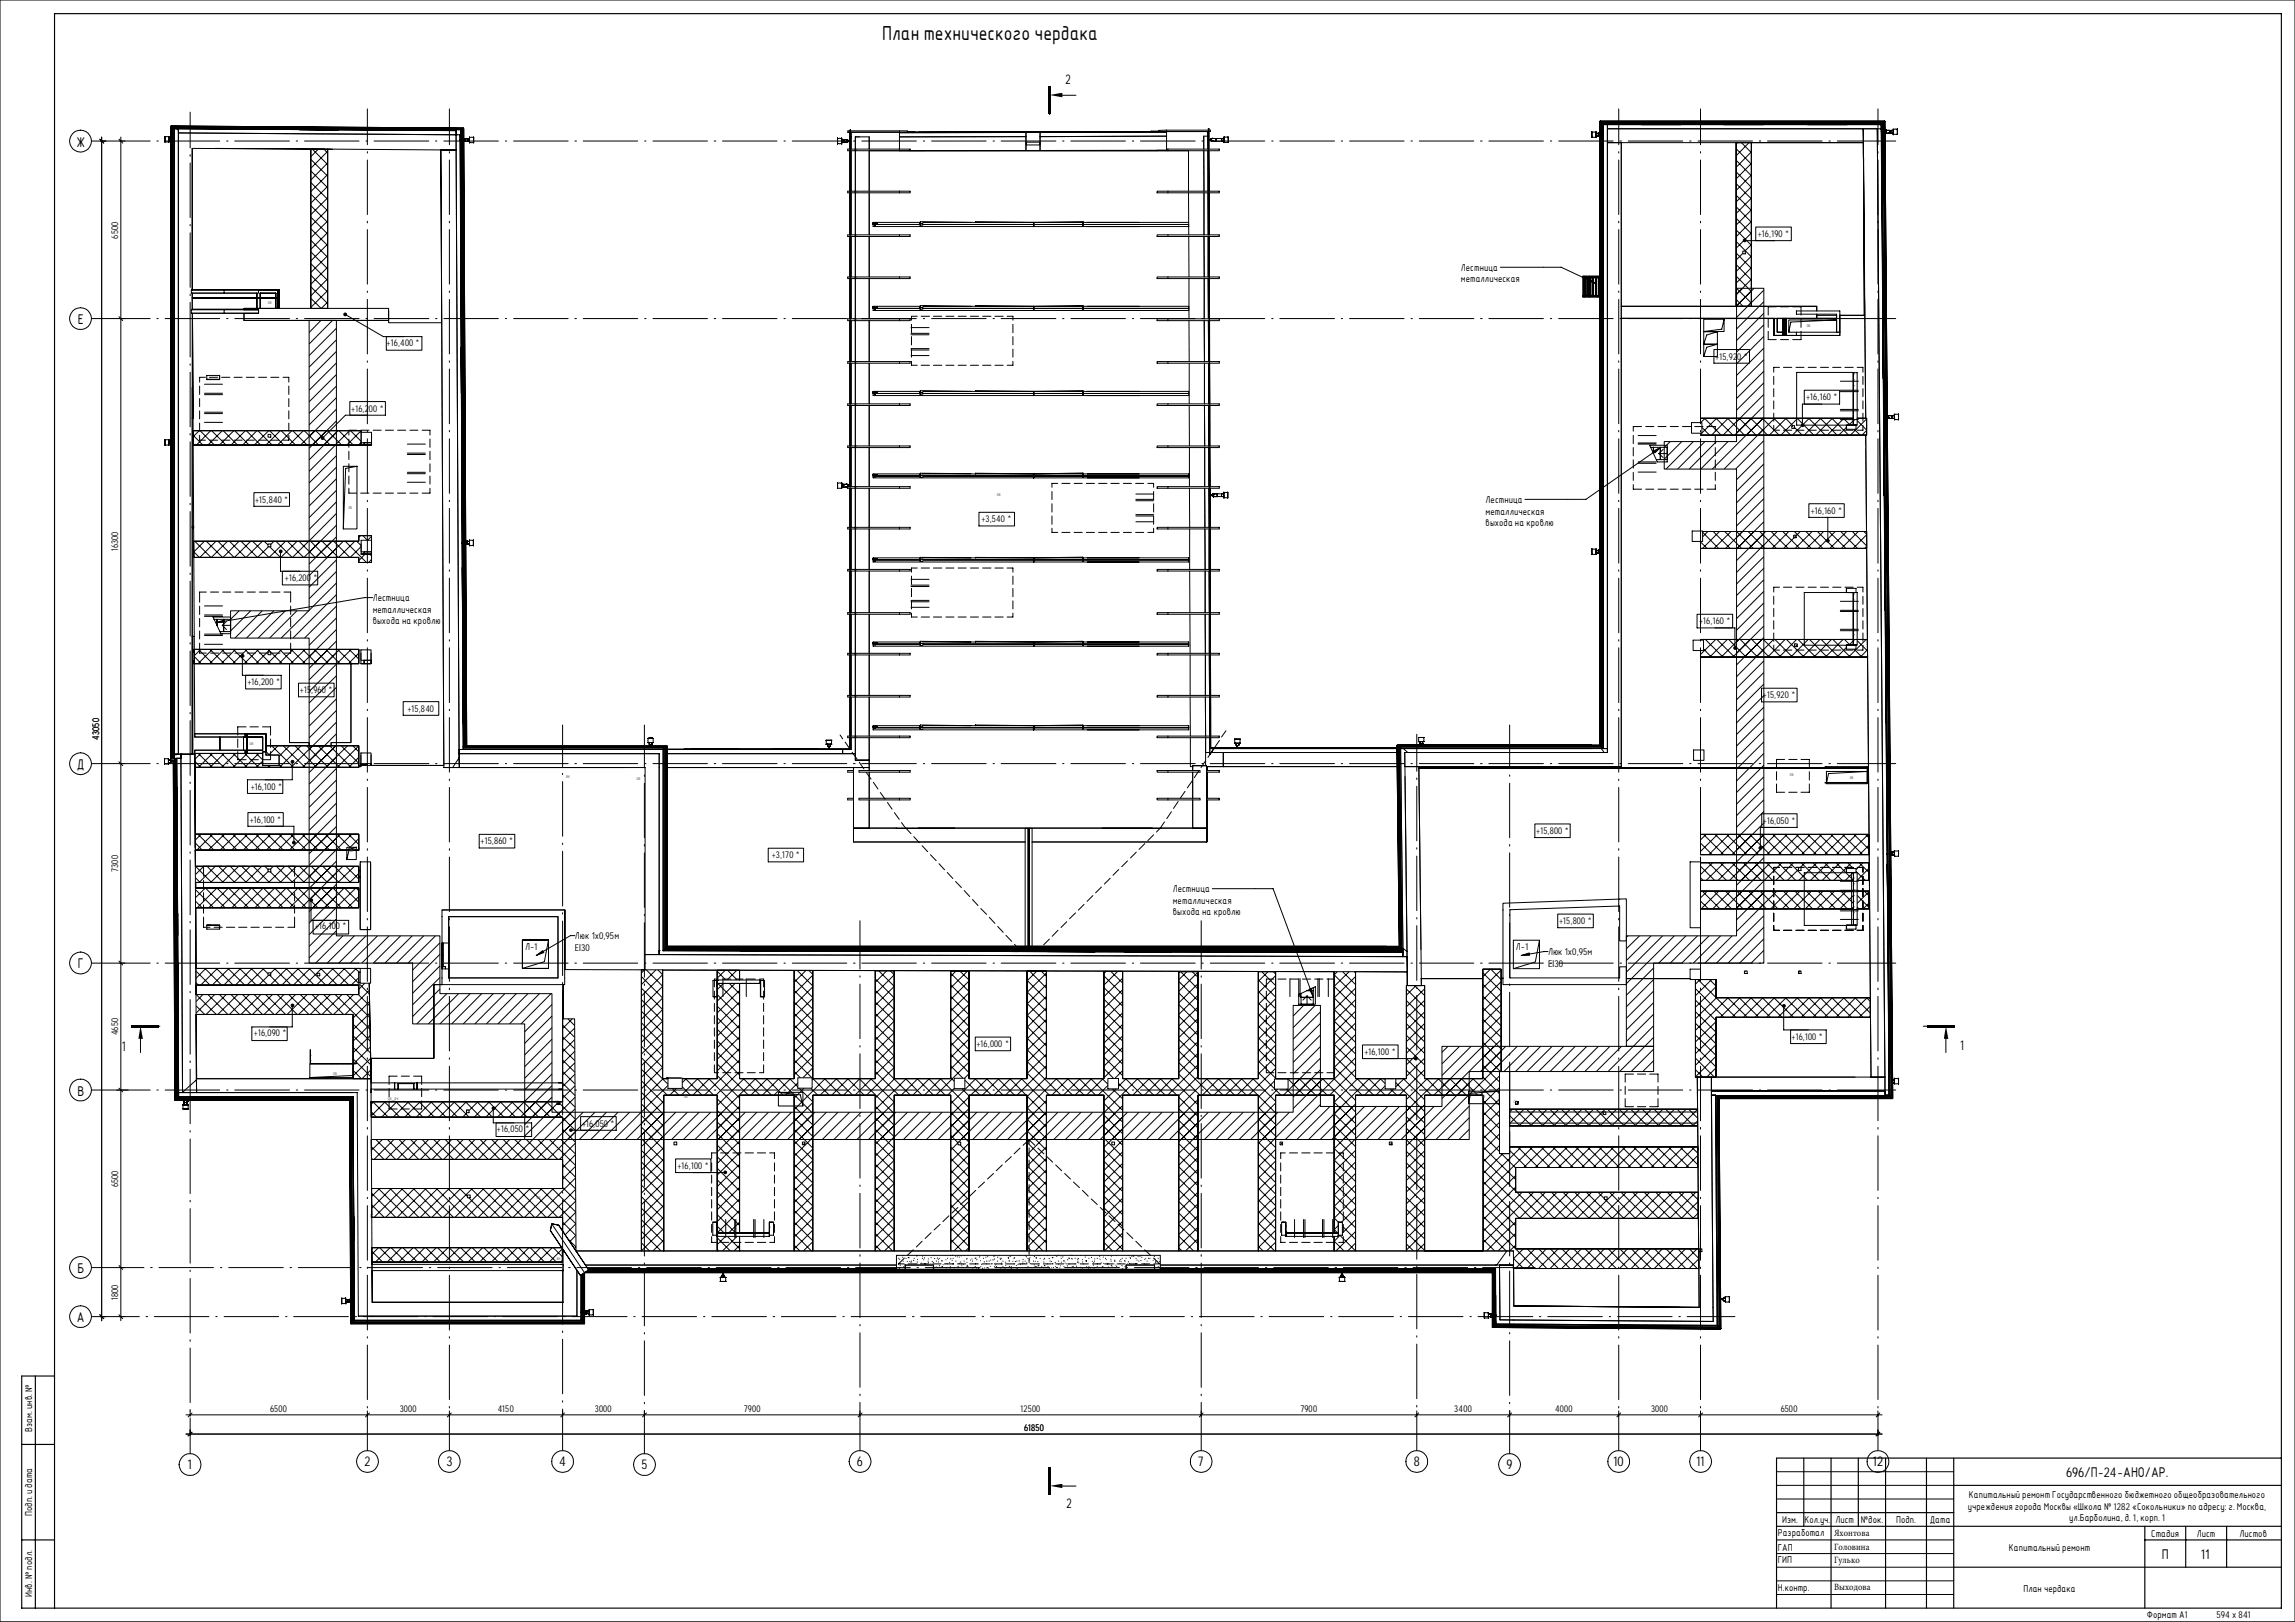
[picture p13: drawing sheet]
<svg xmlns="http://www.w3.org/2000/svg" width="841mm" height="594mm" viewBox="0 0 841 594" stroke-linecap="round" stroke-linejoin="round" font-family="sans-serif">
<defs><g id="words">
<text font-size="7.1" x="323.3" y="14.6">План технического чердака</text>
<g font-size="5">
<text x="390.4" y="30.8">2</text>
<text x="28" y="53.7">Ж</text>
<text x="28.5" y="118.7">Е</text>
<text x="28.2" y="281.7">Д</text>
<text x="28.5" y="354.7">Г</text>
<text x="44.8" y="385">1</text>
<text x="718.4" y="384.6">1</text>
<text x="28.4" y="401.2">В</text>
<text x="28.4" y="466.2">Б</text>
<text x="28.2" y="484.2">А</text>
<text x="68.8" y="538.1">1</text>
<text x="133.5" y="537">2</text>
<text x="163.6" y="537">3</text>
<text x="204.9" y="537">4</text>
<text x="235" y="538.1">5</text>
<text x="314" y="537">6</text>
<text x="439" y="537">7</text>
<text x="518.1" y="537">8</text>
<text x="552" y="538.1">9</text>
<text x="591.2" y="537">10</text>
<text x="621.6" y="537">11</text>
<text x="686.3" y="537">12</text>
<text x="757.1" y="540.9">696/П-24-АНО/АР.</text>
<text x="390.8" y="552.3">2</text>
<text x="792.2" y="570.9">П</text>
<text x="806.6" y="570.9">11</text>
</g>
<g font-size="3.5">
<text x="43.3" y="87.4" transform="rotate(-90 43.3 87.4)">6500</text>
<text x="644.1" y="86.9">+16,190 *</text>
<text x="535.3" y="99.1">Лестница</text>
<text x="535.3" y="103.4">металлическая</text>
<text x="141.6" y="126.7">+16,400 *</text>
<text x="628.6" y="131.7">+15,920 *</text>
<text x="661.8" y="146.6">+16,160 *</text>
<text x="128.7" y="150.8">+16,200 *</text>
<text x="93.5" y="184.1">+15,840 *</text>
<text x="544.4" y="184.2">Лестница</text>
<text x="359.7" y="191.3">+3,540 *</text>
<text x="544.4" y="188.5">металлическая</text>
<text x="663.5" y="188.1">+16,160 *</text>
<text x="544.4" y="192.7">выхода на кровлю</text>
<text x="43.3" y="201.9" transform="rotate(-90 43.3 201.9)">16300</text>
<text x="104.4" y="212.8">+16,200 *</text>
<text x="136.6" y="220.1">Лестница</text>
<text x="136.6" y="224.4">металлическая</text>
<text x="136.6" y="228.6">выхода на кровлю</text>
<text x="622.6" y="228.7">+16,160 *</text>
<text x="90.7" y="250.8">+16,200 *</text>
<text x="109.9" y="253.9">+15,960 *</text>
<text x="646" y="255.8">+15,920 *</text>
<text x="149.3" y="260.7">+15,840</text>
<text x="36.3" y="271" transform="rotate(-90 36.3 271)">43050</text>
<text x="91.9" y="289.5">+16,100 *</text>
<text x="91.5" y="301.2">+16,100 *</text>
<text x="562.9" y="305.5">+15,800 *</text>
<text x="646" y="301.8">+16,050 *</text>
<text x="176.1" y="309.2">+15,860 *</text>
<text x="282.8" y="314.4">+3,170 *</text>
<text x="43.3" y="319.4" transform="rotate(-90 43.3 319.4)">7300</text>
<text x="429.8" y="326.7">Лестница</text>
<text x="429.8" y="331">металлическая</text>
<text x="429.8" y="335.2">выхода на кровлю</text>
<text x="115.5" y="340.1">+16,100 *</text>
<text x="571.3" y="338.4">+15,800 *</text>
<text x="192.4" y="347.8">Л-1</text>
<text x="210.7" y="343.9">Люк 1х0,95м</text>
<text x="555.5" y="347.8">Л-1</text>
<text x="210.7" y="348.1">EI30</text>
<text x="567.3" y="349.8">Люк 1х0,95м</text>
<text x="567.3" y="354">EI30</text>
<text x="43.3" y="379.2" transform="rotate(-90 43.3 379.2)">4650</text>
<text x="93" y="379.6">+16,090 *</text>
<text x="357.8" y="383.5">+16,000 *</text>
<text x="656.5" y="380.8">+16,100 *</text>
<text x="500" y="386.4">+16,100 *</text>
<text x="213.3" y="412.7">+16,050 *</text>
<text x="182.1" y="414.6">+16,050 *</text>
<text x="248.2" y="428.1">+16,100 *</text>
<text x="43.3" y="434.8" transform="rotate(-90 43.3 434.8)">6500</text>
<text x="43.3" y="476.1" transform="rotate(-90 43.3 476.1)">1800</text>
<text x="99" y="517.1">6500</text>
<text x="146.5" y="517.1">3000</text>
<text x="182.4" y="517.1">4150</text>
<text x="218" y="517.1">3000</text>
<text x="272.5" y="517.1">7900</text>
<text x="374" y="517.1">12500</text>
<text x="476.5" y="517.1">7900</text>
<text x="532.9" y="517.1">3400</text>
<text x="569.9" y="517.1">4000</text>
<text x="605" y="517.1">3000</text>
<text x="652.5" y="517.1">6500</text>
<text x="11.8" y="524.4" transform="rotate(-90 11.8 524.4)">Взам. инв. №</text>
<text x="375.2" y="524.1">61850</text>
<text x="721.5" y="548.6">Капитальный ремонт Государственного бюджетного общеобразовательного</text>
<text x="11.8" y="555.2" transform="rotate(-90 11.8 555.2)">Подп. и дата</text>
<text x="653.1" y="557.7">Изм.</text>
<text x="661.2" y="557.7">Кол.уч.</text>
<text x="672.6" y="557.7">Лист №док.</text>
<text x="694.9" y="557.7">Подп.</text>
<text x="707.1" y="557.7">Дата</text>
<text x="721.1" y="552.9">учреждения города Москвы «Школа № 1282 «Сокольники» по адресу: г. Москва,</text>
<text x="758.3" y="557.1">ул.Барболина, д. 1, корп. 1</text>
<text x="651.5" y="562.7">Разработал</text>
<text x="672.1" y="562.5">Яхонтова</text>
<text x="788.3" y="563">Стадия</text>
<text x="805" y="563">Лист</text>
<text x="820.7" y="563">Листов</text>
<text x="651.5" y="567.9">ГАП</text>
<text x="672.1" y="567.7">Головина</text>
<text x="736.2" y="568">Капитальный ремонт</text>
<text x="651.5" y="572.5">ГИП</text>
<text x="672.1" y="572.3">Гулько</text>
<text x="11.8" y="584.8" transform="rotate(-90 11.8 584.8)">Инв. № подл.</text>
<text x="651.5" y="582.7">Н.контр.</text>
<text x="672.1" y="582.5">Выходова</text>
<text x="741.5" y="583">План чердака</text>
<text x="786.7" y="592.7">Формат А1</text>
<text x="812.2" y="592.5">594х 841</text>
</g>
<g font-size="1.4" fill="#4b4b4b">
<text x="98.1" y="111.4">ОВ</text>
<text x="662.1" y="119.7">ОВ</text>
<text x="365.3" y="181.8">ОВ</text>
<text x="127.7" y="186.5">ОВ</text>
<text x="91.4" y="272.8">ОВ</text>
<text x="207.4" y="284.9">ВК</text>
<text x="233.3" y="285.7">ОВ</text>
<text x="655.9" y="284.3">ОВ</text>
<text x="677.8" y="285.4">ОВ</text>
<text x="128" y="312.1">ОВ</text>
<text x="122.1" y="393.8">ОВ</text>
<text x="142.2" y="402.7">ОВ_ДУ</text>
<text x="203.5" y="403.9">СС</text>
<text x="250.7" y="402.2">ОВ</text>
<text x="543" y="402.1">ОВ</text>
<text x="554.7" y="403.9">СС</text>
<text x="196.6" y="439.1">ОВ</text>
<text x="204" y="461.3">ВК</text>
</g>
</g></defs>
<g fill="#373f43">
<path d="M511.9 273h52.2v.6h-52.2z"/>
<path d="M512 273.1h1.6v74.8h-1.6z"/>
</g>
<g fill="#fff">
<path d="M62.8 162l.2 .1z"/>
<path d="M60.5 161h1.4v2h-1.4z"/>
<path d="M62 161.5h.6z"/>
<path d="M61.9 161.5h.5v.5h-.5z"/>
<path d="M62 162h.4v.5h-.4z"/>
<path d="M62.3 161.5h.3v.5h-.3z"/>
<path d="M62.3 162h.3v.5h-.3z"/>
<path d="M201.8 448.1h2.5v2.2h-2.5z"/>
<path d="M202.3 448.2h13.4v17.8h-13.4z"/>
<path d="M201.7 448.2h12.5v18.8h-12.5z"/>
</g>
<g fill="none" stroke="#000" stroke-width=".37">
<path d="M60.5 50h1.4v2.1h-1.4zM60.5 50v2.1M61.9 50v2.1M62.1 51.5h-.2h.7M62.2 50.5h-.3h.7M62.6 46.2v231.7v-231.7M62.6 46.2h.2M62.8 50.8v.4zM62.8 51.1h.2M62.8 51h.2M62.8 46.2h.1M62.8 46.9v231v-231.5l106.9 .7 1.2 226.1"/>
<path d="M63 46.5v.1M63 46.7v231.2v-231.2M63 46.7h.2M63.2 46.7h.5M63.2 46.7v231.2M63.7 46.9v231M63.9 47.2h1.5M64.9 47.2l.5 .5v228.5v-229M65.4 48.7l101.7 .7M65.4 47.2h-1.5v229h7.5l.7 123.9-.1-5M70.4 54.4v51.8h32v6.7M70.4 54.4v51.8"/>
<path d="M70.4 54.4l48.6 .2M78.9 54.4l40.1 .2M93.6 47.4l-14.4-.2 14.4 .2M113.9 58.3l6.2 6.2M113.9 54.6l6.2 .1v58.2h-6.2zM114.5 54.6l5.6 5.7M114.9 54.6h-1v58.3v-58.3l6.2 .1M116.7 54.6l-2.8 2.8M118.7 54.6l1.4 1.4M119 54.6h1.1M120.1 54.6v58.3M120.1 54.6l1.7 .1"/>
<path d="M120.1 54.6l47 .3M120.1 55.5l-6.2 6.1M120.1 59.7l-6.2 6.3M123.9 47.6l-14.3-.1 14.3 .1M153.6 47.8l-14.3-.1 14.3 .1M161.5 54.9l.4 63.3h-19.5v-4.4M161.5 54.9l1.1 226.2h5.7M161.5 54.9h5.6M167.1 54.9l1.2 226.2M167.1 49.4l1.1 226.6M167.1 49.4h.1M167.1 49.4h1.5"/>
<path d="M167.1 47.8l-101.7-.6 101.7 .6M167.1 47.8v1.6v-1.6M167.1 49.4v5.5M168.6 49.4l.2 1.8v-3.5l1.1 225.5v-8.4l-.3-65.9h-.3l.5 74.3M168.6 49.4l1.2 225.1M168.7 51.3l.9 147.5h-.3zM168.8 47.7h.5zM169.3 47.7l1.1 225.5zM169.3 51.2h.2M169.3 51.3h.2M169.5 47.2h.2M169.6 47.1l-106.6-.5 106.4 .6v.3l-106.2-.8 106.1 .8"/>
<path d="M169.8 47.1h.1M169.8 46.9l-107-.8 107 .8M169.8 46.9v.2M169.9 51.6l.6 .1M169.9 51.6l.5 .1zM169.9 50.9v.1M170 50.9h.1M170.1 51.7h.1M170.3 50.8h1.1M170.3 51.7h1.1zM170.3 50.8h.1M170.4 50.8l-.5 .2"/>
<path d="M170.4 50.8l-.4 .1M170.5 50.8l-.6 .2M171.2 51.1h.1M171.4 51.7h.4M171.4 50.8h.6M171.6 51.1h.1M171.7 51.7h.1M171.7 50.8h.1M171.7 50.9h.1M171.8 50.8h.1M171.8 51.7h.2M172 50.2h1.6v2.1h-1.6z"/>
<path d="M172 50.2v2.1M173.6 50.2v2.1M306.9 50.5h1.5v2.2h-1.5zM306.9 50.5v2.2M308.4 50.5v2.2M308.4 51.1h.3M308.4 52.2h.7M308.7 51.1h.1M308.7 52.2h.1M308.7 51.1h.4M308.9 51.5v.1M309.1 52.2h1.1z"/>
<path d="M309.1 51.1h1.1zM309.3 51.9h.1M309.3 51.5v.1M310 51.1a.53 .53 0 0 1 .7 .5 .53 .53 0 0 1-.7 .6M310 51.1l.5 .1 .2 .4-.4 .6h-.3l.5-.1 .2-.5-.2-.4zM310 51.1l.5 .1 .2 .4-.2 .5-.5 .1M310 52.2h.1M310.4 51.2h.1M310.5 52v.1M310.6 51.3v.2M310.7 47.9h.8v-.2v226.6v-4.1h-.9v-.6h.9v-14.3h-.9v-.6h.9v-14.8h-.9v-.6h.9v-14.3h-.9v-.6h.9v-15.3h-.9v-.6h.9v-14.8h-.9v-.6h.9v-14.3h-.9v-.6h.9v-14.3h-.9v-.6h.9v-14.8h-.9v-.6h.9v-14.9h-.9v-.6h.9v-15h-.9v-.6h.9v-14.8h-.9v-.6h.9v-14.8h-.9v-.6h.9v-15.4h-.9v-.6h.9v-14.8h-.9v-.6h.9v-6.2h-.8zM311.5 47.7h.2"/>
<path d="M311.5 51.6h-.8l.8 .1M311.7 47.9v-.2v6.9M311.7 54.6h1.7M311.7 47.9h20.8v.5M311.9 55.2v14.8M311.9 48.7v5.9zM311.9 48.4h-.2v6.2M313.4 55.2h-1.7v14.8h1.7M318.5 55.2v14.8v-14.8h117v14.8M318.5 54.6v-4.5h-5.1v228.3h5.1M329.6 47.9v7.3l51.5-.1v-6.8l-51.5 .1M332.5 48.2h2.8v.2"/>
<path d="M333.5 55.2v-.6h-19.9v.6h133.2v-.6h-19.3v.4l-3.5 .2M335.3 48.4h-23.6M335.3 48.4l86.5-.2-86.5 .2M375.9 50l-46.3 .1M375.9 48.5l-46.3 .1M376 48.3v6.8M376.1 52.1h4.9v1h-4.9zM381.2 48.3h-5.3v6.8M421.8 48.3h-40.6M424.7 48.2l-2.9 .1M424.7 48.2l-2.9-.2v.3M427.5 47.7l-2.9 .1 .1 .4"/>
<path d="M427.5 47.7h15.3v-.5v7.4v-6.4h-18.1M427.5 47.7v7.3l-46.3 .1v-6.8M427.5 49.9l-46.3 .1M427.5 48.4l-46.3 .1M427.5 48.2l-46.3 .1M428 54.6v.6M441.1 55.2l.1 14.8M442.6 49.9h-1.5v4.7M442.6 48.3v6.3zM442.6 55.2v14.8M442.8 55.2l.1 14.8M442.8 47.2h.2"/>
<path d="M443 47.2v.5h.6v.5h-.6v6.4zM443 55.2l.1 14.8M443 51.1h.8M443 51.2h.8M443.8 51.4h.1M443.8 51.1l.2-.3 .5-.1a.52 .52 0 0 0-.8 .5 .52 .52 0 0 0 .8 .4h-.5l-.2-.4M443.8 51.1v.1M443.8 51l.1 .6 .5 .1a.51 .51 0 0 1-.6-.5 .51 .51 0 0 1 .6-.5zM443.8 51l.1 .6 .5 .1-.5-.2a.47 .47 0 0 1 0-.6 .47 .47 0 0 1 .5-.2zM444.1 51.6h.1M444.2 50.7l-.1 .1M444.3 50.7h1"/>
<path d="M444.3 51.7h1zM444.3 50.7h.1M445.3 51.7h3.3M445.3 50.7h3.3M445.7 50.7l.1 1zM447.9 50.7v.9M448.6 50.1h1.4l.1 2.1h-1.5zM448.6 50.1v2.1M450 50.1l.1 2.1M583.4 48.3h1.5v2.1h-1.5zM583.4 48.3v2.1M584.9 48.3v2.1"/>
<path d="M584.9 48.9h.9M584.9 48.9h.2M584.9 48.9h.7M585.6 48.9v1M585.6 49.9h.2M585.6 48.9h.2M585.6 49.9h-.7h.9M585.6 48.9l.6 .1zM585.6 49.8l.6-.2zM585.7 49.9h.1M585.7 48.9l.5 .1M586.1 49.7h.1"/>
<path d="M586.1 48.9h.1M586.2 49.6l-.5 .3M586.4 44.5h.1M586.4 44.6h.2M586.4 44.5l-.2 56.7M586.4 44.5v56.7M586.6 44.9h.2M586.6 44.7v56.5M586.8 44.9h.1M587.3 49.4h.2M587.3 49.3h.2M587.3 45.5h102.3z"/>
<path d="M587.3 45v56.2M587.5 45.6h1.5h-1.5M587.5 45.6v55.6M589 45.6v230M589 47.2h100.4M601.6 45.6h14.4zM631.7 45.6h14.5zM636.2 52.2h5.6h-5.6v60h5.6v-60v60h-5.6zM636.2 58.7l5.6 5.6M636.2 54.4l5.6 5.7M636.7 52.2l-.5 .5M638.1 52.2l3.7 3.7"/>
<path d="M640.9 52.2l-4.7 4.9M641.8 55.6l-5.6 5.7M641.8 59.9l-5.6 5.6M662.4 45.6h14.5zM682.8 52.2l.3 26.4M682.8 52.2v-5l.9 106-.4-37.7h-9.1v7.4h-24.1v-6.3h-56M682.8 52.2l.5 63.3-.2-36.8M682.8 52.2l.4 63.3h-9M682.8 52.2h-93.8M687.9 47.2l2.9 353.9zM689.4 45.6h-100.4h100.4M689.4 45.6v1.6v-1.6"/>
<path d="M689.4 48.3l2.3 264.3zM689.6 45.5v2.8l-.2-1.1 2.8 353.9M689.9 45v.2M690.1 45h-103.3v56.2M690.1 45.2h-.5l2.9 356-.9-88.5 .6 88.4M690.2 44.7h-103.4h103.4M690.2 44.7v.2M690.3 44.9v-.3l2.9 357.3M690.3 44.9l2.9 356.8M690.3 44.6h.2l2.9 357.3h-.2M690.6 44.4h-104.2h104.2M690.6 44.4l-104.2 .1h104.1"/>
<path d="M690.7 44.5h-.2l2.9 357.7M690.7 48.6l.6 .2zM690.7 48.6l.5 .2M690.8 48.7l.2 .1zM690.8 47.9h.1M691.1 47.8h1zM691.1 48.8h1zM691.1 47.8h.1M691.2 47.8l-.5 .2M691.3 47.8l-.6 .2M692.1 48.8h1.7M692.1 47.8h1.7"/>
<path d="M692.6 47.8v1zM693.1 47.8v1M693.8 47.2h1.5v2.1l-1.5 .1zM693.8 47.2v2.2M695.3 47.2v2.1M113.9 79.5l6.2 6.2M113.9 75.3l6.2 6.1M113.9 71l6.2 6.2M113.9 66.8l6.2 6.2M113.9 62.6l6.2 6.1M120.1 63.9l-6.2 6.3M120.1 68.2l-6.2 6.2"/>
<path d="M120.1 72.5l-6.2 6.2M120.1 76.7l-6.2 6.2M311.9 70.6v15.4M313.4 70.6h-1.7v15.4h1.7M313.6 70h19.9v.6h-19.9zM318.5 70.6v15.4M329.6 70v.6M424 70h22.8v.6h-22.8zM428 70v.6M435.5 70.6l.1 15.4M441.2 70.6v15.4M442.6 70.6l.1 15.4"/>
<path d="M442.9 70.6v15.4M443.1 70.6v15.4M636.2 79.9l5.6 5.7M636.2 75.7l5.6 5.7M636.2 71.5l5.6 5.5M636.2 67.2l5.6 5.6M636.2 62.9l5.6 5.7M641.8 64.1l-5.6 5.7M641.8 68.3l-5.6 5.7M641.8 72.6l-5.6 5.6M641.8 76.9l-5.6 5.6M113.9 96.5l6.2 6.2"/>
<path d="M113.9 92.2l6.2 6.3M113.9 88l6.2 6.2M113.9 83.7l6.2 6.2M120.1 80.9l-6.2 6.2M120.1 85.2l-6.2 6.2M120.1 89.4l-6.2 6.2M120.1 93.6l-6.2 6.2M120.1 97.9l-6.2 6.2M311.9 86.6v14.8M313.4 86.6h-1.7v14.8h1.7M313.6 86h19.9v.6h-19.9zM318.5 86.6v14.8"/>
<path d="M319.9 81.7l1.5 .1h-.6v.7h-.3v-.7zM320 82.2h17.2M320.6 81.7v.8M320.7 81.7v.8M329.6 86v.6M337 82h.2v.7v-.7zM337.2 81.2v.8h-.2l.2-.1zM337.2 81.4h-17.2v1.6h115.6v-.4M337.2 82h1M337.2 82.7h1M337.3 81.2l18.5 .2M338.2 82.2h58.5"/>
<path d="M338.2 81.4h58.5M357.5 81.2v.2zM357.5 81.2l21.6 .2M378.7 81.4l.1 1.6zM396.7 82.6h.1M396.8 81.2l-17.6 .2M396.9 81.8l-.1-.7v1.5l.1-.6M396.9 82.2h38.7M396.9 81.4h38.7M424 86h22.8v.6h-22.8zM428 86v.6M435.6 86.6l.1 14.8"/>
<path d="M441.2 86.6l.1 14.8M442.7 86.6v14.8M442.9 86.6l.1 14.8M636.2 96.9l5.6 5.6M636.2 92.6l5.6 5.7M636.2 88.4l5.6 5.7M636.2 84.2l5.6 5.6M638.6 91.9h1v1.1h-1zM638.6 92.8l-2.4 2.5M639.6 92.9v.1M641.8 81.1l-5.6 5.6M641.8 85.3l-5.6 5.6"/>
<path d="M641.8 89.6l-2.4 2.3M641.8 93.8l-5.6 5.7M641.8 98l-5.6 5.7M70.4 114.7v161.5v-134.3M70.4 109.1h31.4v-2.9v2.9zM70.4 113.3h19h-19M70.4 109.3h31.4M70.5 114.7h18.9v2.6h53M70.5 114.7l.3 38.5M70.5 114.7l.7 123.1M82.1 106.2h-12v1.2h12v-1.2h12.6v1.2h-12.6M82.1 113.5h-12v1.2h12v-1.2h12.6v1.2h-12.6"/>
<path d="M89.4 112.9h53v4.4h-53v-2.6h5.3v-1.2h-5.3zM94.1 112.9h1.2v-3.6v3.6h5.8v-3.6v3.6h.9M94.1 112.9h-4.7v.4M94.1 109.1v-1.7h-23.7v6.1M94.1 109.3v3.6M95.3 107.4h5.8v1.7v-1.7zM95.3 107.4v1.7M101.8 109.3v3.6v-3.6M101.8 106.2h-7.1h7.7v6.7M102 106.2v2.9v-2.9M102 106.2h.4v2.9h-.4h.4v-2.9zM102 109.3v3.6v-3.6h.4v3.6v-3.6z"/>
<path d="M113.3 117.3h10v225.4h37.9v21.2h41.1v43.4h271.6v-39.1h10v37h44.5v-22h77.6v9.2h-67.6v24.9h-346.1v-42.3h-41.1v-22.3h-37.9v-119h-28.8v-10h28.8zM113.4 117.3l-.1 .1M113.9 109.2l3.8 3.7M113.9 105l6.2 6.2M113.9 100.8l6.2 6.1M117.6 117.3l-4.3 4.5M120.1 102.1l-6.2 6.3M120.1 106.4l-6.2 6.2M120.1 110.7l-2.3 2.2M121.8 117.3l-8.5 8.7M161.9 118.2l.7 162.1h-26.6v-3.8M311.9 102v14.8"/>
<path d="M311.9 117.4v15M313.4 102h-1.7v14.8h1.7M313.4 117.4h-1.7v15h1.7M313.6 101.4h19.9v.6h-19.9zM313.6 116.8h19.9v.6h-19.9zM318.5 102v14.8M318.5 117.4v15M319.9 112.4l1.5 .1h-.6v.7h-.3v-.7zM320 112.9h17.2M320.6 112.4v.8M320.7 112.4v.8M329.6 101.4v.6"/>
<path d="M329.6 116.8v.6M333.8 120h6.6M334 118.8v3M336.1 115.8h-2.1v1.5M337 112.7h.2v.8v-.7zM337.2 111.9v.8h-.2l.2-.1zM337.2 112.2h-17.2v1.5h115.6v-1.5h-38.7M337.2 112.7h1M337.2 113.5h1M337.3 111.9l18.5 .3M337.6 115.8h3M338.2 112.9h58.5"/>
<path d="M338.2 112.2h58.5M342.1 115.8h3M346.6 115.8h3M351.1 115.8h3M355.6 115.8h3M357.5 111.9v.3zM357.5 111.9l21.6 .3M360.1 115.8h3M364.6 115.8h3M369.1 115.8h2.1v1.5M371.2 118.8v3M378.7 112.2l.1 1.5z"/>
<path d="M396.7 113.4h.1M396.8 111.9l-17.6 .3M396.9 112.6l-.1-.7v1.5l.1-.7M396.9 112.9h38.7M424 116.8h22.8v.6h-22.8zM428 101.4h-4v.6h4M428 101.4v.6M428 116.8v.6M428 101.4h18.8v.6h-18.8M435.7 117.4l.1 15M435.7 102v14.8M441.3 102v14.8"/>
<path d="M441.3 117.4l.1 15M442.7 102l.1 14.8M442.8 117.4l.1 15M443 102v14.8M443 117.4l.1 15M443.1 101.4v-14.8l.6 187.6M443.1 102l.1 14.8M443.2 117.4v15M580.1 108.2h7.5M580.1 101.2h7.5M580.1 101.7v6.5M580.1 101.2v.5"/>
<path d="M580.1 108.2v.5M580.5 101.7v6.5v-6.5M580.5 108.2h.1M580.5 101.7h.1M580.6 108.2h7M580.6 101.7h6.5M580.6 101.7v6.5M580.8 101.7v6.5v-6.5M581.6 101.7v6.5M581.9 101.7v6.5v-6.5M582.6 101.7v6.5M582.9 101.7v6.5v-6.5"/>
<path d="M583.6 101.7v6.5M583.9 101.7v6.5v-6.5M584.7 101.7v6.5M585 101.7v6.5v-6.5M585.7 101.7v6.5M586 101.7v6.5v-6.5M586.2 108.7v164.1v-164.1M586.2 101.7v6.5M586.4 108.7v164.3zM586.4 101.7v6.5M586.6 108.7v164.5zM586.6 101.7v6.5"/>
<path d="M586.7 101.7v6.5M586.8 108.7v164.7zM587.1 101.7v6.5v-6.5M587.3 108.7v164.7zM587.3 101.7v6.5M587.5 101.7v6.5M587.5 108.7v165.5M587.6 108.2v.5h-7.5M587.6 101.2v.5h-.5M587.6 101.2v.5h-7.5M594.1 112.2h71.6v1.7v-1.7h-71.6v-60v229.1M594.1 116.6v164.7h90.6l-1-122 1.4 172.5-.4-50.5h-164.8h34.7"/>
<path d="M594.1 116.6h71.6M624.3 116.9h7.5v4.5h-7.5zM631.8 116.9l-.9 3.7-6.6 .8M636.2 109.6l2.5 2.6M636.2 105.4l5.6 5.6M636.2 101.1l5.6 5.7M636.4 105.6h9.9v247.1h-40.3v30.5h-10v-40.5h40.4v-170.9h-26.5v-10.1h26.5zM638.6 105.6l-2.2 2.2M641.8 102.3l-5.6 5.6M641.8 106.5l-5.6 5.7M641.8 110.7l-1.4 1.5M642.8 105.6l-6.4 6.4"/>
<path d="M646.3 110.5l-9.9 10M646.3 106.3l-9.9 9.9M646.3 114.7l-9.9 10M646.3 119l-9.9 9.9M648 116.8v3.1M650.9 112.4h-2.9v3M651.3 116.6h2v5.1h-2zM651.3 116.6v5.1h2v1.2v-6.3M652.4 112.4h3M653.5 116.6v6.3v-6.3M653.5 116.6v6.3M654 116.6v6.3"/>
<path d="M656.9 112.4h3.1v3M660 116.8v3.1M665.7 116.6h7.3h-18.5v6.3M673 115.5h-7.3v-.4v1.5M75.3 138.2h-2.1v1.8M75.8 138.9h4.6M76.7 138.2h3.1M77.2 138.9h3.2l.1-1.4v1.5zM79 138.9v.1M80.5 137.5h-4.7v1.5h1.4M81.2 138.2h3M85.8 138.2h2.9"/>
<path d="M90.3 138.2h2.9M94.7 138.2h3M99.2 138.2h3M103.7 138.2h2.1v1.8M123.3 120.2l-10 10M123.3 132.9l-10 10M123.3 137.2l-10 10M123.3 124.5l-10 10M123.3 128.7l-10 10M311.9 133v14.9M313.4 133h-1.7v14.9h1.7M313.6 132.4h19.9v.6h-19.9z"/>
<path d="M318.5 133v14.9M329.6 132.4v.6M333.8 122.1h6.6M333.8 128.2h6.6M333.8 130.2h6.6M333.8 122.6h6.6M333.8 127.7h6.6M334 123.3v3M334 127.8v3M334 132.3v1.5h2.1M337.6 133.8h3M342.1 133.8h3"/>
<path d="M346.6 133.8h3M351.1 133.8h3M355.6 133.8h3M360.1 133.8h3M364.6 133.8h3M371.2 123.3v3M371.2 127.8v3M371.2 132.3v1.5h-2.1M424 132.4h22.8v.6h-22.8zM428 132.4v.6M435.8 133v14.9M441.4 133v14.9"/>
<path d="M442.9 133v14.9M443.1 133v14.9M443.2 133l.1 14.9h3.5v.6h-3.5v14.8h3.5v.6h-3.5l.1 14.3h3.4v.6h-3.4v14.3h3.4v.6h-3.4l.1 14.8h3.3v.6h-3.3l.1 15.3h3.2v.6h-3.2v14.3h3.2v.6h-3.2l.1 14.8h3.1v.6h-3.1v14.3h3.1v.6h-3.1v3.7M587.5 126.4v17.1v-17.1M624.3 121.5h5v4.6h-5zM624.3 126.1h5v4.5h-5zM629.3 121.5l-3.9 1.2-1.1 3.4M629.3 126.1l-3.9 1.1-1.1 3.4M646.3 131.7l-9.9 10M646.3 123.2l-9.9 10.1M646.3 127.5l-9.9 10M646.3 136l-9.9 10"/>
<path d="M648 121.3v3.1h2.9M650 137.8v3M652.1 134.5h-2.1v1.8M652.4 124.4h3M653.5 134.5h3.1M655.5 121.7l.8-3.8 16.7-.7h-17.5v4.5h2.8M658.1 134.5h3M658.3 121.7h15.9M658.3 121.7v1.2M658.3 122.9h-8.2v-6.3v6.3h3.2M660 121.3v3.1h-3.1M662.6 134.5h3"/>
<path d="M667.1 134.5h3M671.6 134.5h3M673 121.7v-6.6h-14.7v-1.2h15.9v9h-15.9M674.4 139.6h6.6M676.1 134.5h3M679.2 137h.1M679.2 139.1h.1M679.2 136.5h.1M679.2 136.5v19.2zM679.2 136.5h1.3v19.2h-.7M679.2 136.5v19.2M680.5 134.5h2.2v1.8"/>
<path d="M682.7 137.8v3M690.1 138.8l-.1-16.5 .1 16.5M70.8 159.4l3.5 3.6M70.8 153.2h-.4h.4M73 157.7l-2.2 2.2M73.2 141.4v3M73.2 146v2.9M73.2 150.5v2.9M73.2 154.9v3M73.2 159.4v1.8h2.1M73.3 157.7l5.3 5.3M74.9 144.5h6.6"/>
<path d="M74.9 140.7h6.6M74.9 144h6.6M74.9 151.5h6.6M74.9 154.7h6.6M74.9 151h6.6M77.2 157.7l-5.2 5.3M77.6 157.7l5.2 5.3M81.4 157.7l-5.2 5.3M81.8 157.7l5.2 5.3M85.7 157.7l-5.3 5.3M86 157.7l5.3 5.3M89.9 157.7l-5.2 5.3"/>
<path d="M90.3 157.7l5.2 5.3M94.1 157.7l-5.2 5.3M94.5 157.7l5.2 5.3M98.2 159.1h1v1h-1zM98.5 157.7l-5.3 5.3M98.8 157.7l5.3 5.3M102.7 157.7l-5.2 5.3M103 157.7l5.3 5.3M105.8 159.4v1.8h-2.1M105.8 141.4v3M105.8 146v2.9M105.8 150.5v2.9"/>
<path d="M105.8 154.9v3M106.9 157.7l-5.2 5.3M107.3 157.7l5.2 5.3M111.2 157.7l-5.3 5.3M111.5 157.7l5.3 5.3M115.4 157.7l-5.2 5.3M115.7 157.7l5.3 5.3M120 157.7l5.2 5.3M123.3 141.4l-10 10M123.3 145.6l-10 10M123.3 154.2l-10 10M123.3 149.9l-10 10"/>
<path d="M123.3 158.4l-10 10M123.9 157.7l-5.3 5.3M124.2 157.7l5.3 5.3M128.1 157.7l-5.2 5.3M128.4 157.7l3.9 3.9M130.7 157.6h-2.9v1.7M132.2 157.6h3M132.3 158.3h3.8v3.8h-3.8zM132.3 158.3v-.6h-61.5h61.5v5.3h-61.5v-5.3v5.3h61.5v-.9M132.3 157.7l-5.2 5.3M136.1 159.2v3.8h-3.8v-.9M136.7 157.6h3"/>
<path d="M141.2 157.6h3M145.7 157.6h3M150.2 157.6h3M154.7 157.6h2.9v1.7M169.1 144l-.1-16.7 .1 16.7M311.9 148.5v14.8M313.4 148.5h-1.7v14.8h1.7M313.6 147.9h19.9v.6h-19.9zM318.5 148.5v14.8M319.9 143.6l1.5 .1h-.6v.7h-.3v-.7zM320 144.1h17.2M320.6 143.6v.8"/>
<path d="M320.7 143.6v.8M329.6 147.9v.6M337 143.8h.2v.8v-.7zM337.2 143.1v.7h-.2h.2zM337.2 143.3h-17.2v1.6h115.6v-1.6h-38.7M337.2 143.8h1M337.2 144.6h1M337.3 143.1l18.5 .2M338.2 144.1h58.5M338.2 143.3h58.5M357.5 143.1v.2zM357.5 143.1l21.6 .2"/>
<path d="M378.7 143.3l.1 1.6zM396.7 144.5h.1M396.8 143.1l-17.6 .2M396.9 143.8l-.1-.7v1.4l.1-.7M396.9 144.1h38.7M428 147.9h-4v.6h19.1M428 147.9v.6M428 147.9h15.1M435.8 148.5l.1 14.8M441.4 148.5l.1 14.8M442.9 148.5l.1 14.8M598.5 159.4v3.1"/>
<path d="M600.3 159.5h6.6M601.6 156.2h-3.1v1.7M603.1 156.2h2.9M607.6 156.2h2.9M612.1 156.2h2.9M616.5 156.2h3.1M619.8 154.8h3.9v3.9h-3.9zM621 156.2h3.1M623.1 154.8v-1.6v1.6M623.1 153.2h56.1M623.7 158.7l-.6 .4M623.7 156.5l2.7 2.8"/>
<path d="M624.6 153.2l6.1 6.1M624.8 153.2l-1.6 1.6M625.5 156.2h3.1v1.7M628.6 159.4v3.1M628.8 153.2l6.2 6.1M629.1 153.2l-5.4 5.4M633.1 153.2l6.1 6.1M633.3 153.2l-6.1 6.1M637.3 153.2l6.2 6.1M637.5 153.2l-6.1 6.1M641.5 153.2l6.2 6.1M645.8 153.2l6.1 6.1"/>
<path d="M646.3 144.4l-9.9 10M646.3 148.7l-10.6 10.6M646.3 152.9l-18.8 18.9M646.3 140.2l-9.9 10M646.3 157.1l-14.5 14.7M650 142.3v3M650 146.8v3M650 151.3v3M650 155.8v1.8h2.1M650 153.2l6.2 6.1M650.3 153.2l-6.2 6.1M653.5 157.6h3.1"/>
<path d="M654.3 153.2l2.6 2.7M654.6 153.2l-6.2 6.1M656.6 155.9h1v1h-1zM657.1 155.9l-.5 .4M657.3 156.9l.3-.4 2.8 2.8M658.1 157.6h3M658.5 153.2l6.1 6.1M658.8 153.2l-6.2 6.1M662.6 157.6h3M662.8 153.2l6.1 6.1M663 153.2l-6.2 6.1M667 153.2l6.2 6.1"/>
<path d="M667.1 157.6h3M667.3 153.2l-6.1 6.1M671.2 153.2l6.2 6.1M671.5 153.2l-6.1 6.1M671.6 157.6h3M674.4 142.9h6.6M674.4 150.5h6.6M674.4 153.7h6.6M674.4 143.4h6.6M674.4 149.9h6.6M675.5 153.2l2.5 2.5M675.7 153.2l-6.1 6.1"/>
<path d="M676.1 157.6h3M676.6 155.7h3.2h-3.1v1.5zM676.7 156.5l-2.8 2.8M677.5 155.7h.1M679 155.7v-19.3h-20.6v19.3h21.7M679.2 141.2h.1M679.2 143.3h.1M679.2 154h.1M679.2 154l-1.7 1.7M679.4 157.2l2.3 2.1M679.6 155.7h.1M679.8 155.7h.1"/>
<path d="M680.1 155.7h.1M680.1 155.7v1.5h-3.4M680.5 154l3.5 3.5M680.5 153.2h3.5v6.1h-60.9v-.6M682.7 155.8v1.8h-2.2M682.7 142.3v3M682.7 146.8v3M682.7 151.3v3M683.9 153.2h.1M684 157.6l-1.7 1.7M684 153.4l-5.9 5.9M690.3 152.7h.2"/>
<path d="M690.3 152.8h.2M691.6 153.1l.5 .1M691.6 153l.5 .2M691.6 153l.5 .2zM691.6 153l.2 .2M691.6 153.1l.2 .1zM691.8 152.2v.1M692 152.2h1M692 153.2h1zM692 152.2h.1M692.1 152.2l-.5 .3M692.1 152.2l-.5 .2"/>
<path d="M693 152.2h1.3M693.3 152.3l.2-.1-.3 .4 .2 .6zM693.6 152.2l-.3 .3 .3 .7M694.2 151.6h1.5v2.2h-1.4zM694.2 151.6l.1 2.2M694.3 153.2h-1.3M695.7 151.6v2.2M60.5 161h1.4v2.1h-1.4zM60.5 161v2.1M61.9 161v2.1M62.1 162.5h-.2h.7M62.2 161.5h-.3h.7"/>
<path d="M62.8 161.8v.4zM62.8 162.1h.2M62.8 162h.2M76.7 161.2h3.1M81.2 161.2h3M85.8 161.2h2.9M90.3 161.2h2.9M94.7 161.2h3M99.2 161.2h3M123.3 166.9l-10 10M123.3 175.3l-10 10M123.3 162.6l-10 10"/>
<path d="M123.3 171.1l-10 10M123.3 179.6l-10 10M125.8 170.8h5v22.9h-5zM127.8 160.8v3M127.8 165.3v3M127.8 169.8v3M127.8 174.3v3M127.8 178.8v1.8h2.9M130.8 170.8l-4.1 .7-.9 22.2M132.3 162l-.9 1M133.4 162.8v-.7v.7M133.4 162.1h2.7v.9h-3.8v-.9"/>
<path d="M133.4 162.8h2.7M149.3 162.6h6.6M149.3 165.9h6.6M149.3 173.5h6.6M149.3 176.6h6.6M149.3 166.5h6.6M149.3 173h6.6M157.6 178.8v1.8h-2.9M157.6 160.8v3M157.6 165.3v3M157.6 169.8v3M157.6 174.3v3"/>
<path d="M169.2 167.8l.1 16.6zM306.9 176.8h1.5v2.1h-1.5zM306.9 176.8v2.1M308.4 176.8v2.1M308.4 177.4h.3M308.4 178.4h.7M308.7 177.4h.1M308.7 178.4h.1M308.7 177.4h.4M308.9 177.7v.1M309.1 178.4h1.1zM309.1 177.4h1.1z"/>
<path d="M309.3 177.7v.1M310 177.4l.6 .1 .1 .3M310 177.4a.5 .5 0 0 1 .7 .4 .5 .5 0 0 1-.7 .5h.6l.1-.4M310 177.4a.53 .53 0 0 1 .7 .5 .53 .53 0 0 1-.7 .5M310 177.4l.5 .1 .2 .4-.4 .5h-.3l.5-.1 .2-.4-.2-.4zM310 177.4l.5 .1 .2 .4-.2 .4-.5 .1M310 178.4h.1M310.4 177.4h.1M310.5 178.2h.1M310.6 177.5v.2M310.7 177.8v.1M310.7 177.9h.8"/>
<path d="M310.7 177.8h.8M311.9 163.9v14.3M311.9 178.8v14.3M313.4 178.8h-1.7v14.3h1.7M313.4 163.9h-1.7v14.3h1.7M313.6 163.3h19.9v.6h-19.9zM313.6 178.2h19.9v.6h-19.9zM318.5 163.9v14.3M318.5 178.8v14.3M319.9 173.8l1.5 .1h-.6v.7h-.3v-.7zM320 174.3h17.2M320.6 173.8v.8"/>
<path d="M320.7 173.8v.8M329.6 163.3v.6M329.6 178.2v.6M337 174.1h.2v.7v-.6zM337.2 173.3v.8h-.2l.2-.1zM337.2 173.6h-17.2v1.4h115.6v-1.4h-38.7M337.2 174.1h1M337.2 174.8h1M337.3 173.3l18.5 .2M338.2 174.3h58.5M338.2 173.6h58.5M357.5 173.3v.3z"/>
<path d="M357.5 173.3l21.6 .3M378.7 173.6l.1 1.4zM387.6 177h-2.1v1.5M389.1 177h3M393.6 177h3M396.7 174.8h.1M396.8 173.2l-17.6 .4M396.9 173.9l-.1-.7v1.6l.1-.7M396.9 174.3h38.7M398.1 177h3M402.6 177h3M407.1 177h3"/>
<path d="M411.6 177h3M416.1 177h3M420.6 177h2.1v1.5M428 163.3h-4v.6h19.1l.1 14.3h-15.2M428 178.2h-4v.6h19.2v14.3h-15.2M428 163.3v.6M428 178.2v.6M428 163.3h15.1v-14.8l.4 125.7M435.9 178.8v14.3M435.9 163.9v14.3M441.5 163.9v14.3M441.5 178.8v14.3"/>
<path d="M443 178.8l.1 14.3M443 163.9v14.3M587.5 166.7v16.9v-16.9M598.5 163.9v3.1M598.5 168.4v3M598.5 173v2.9M598.5 177.5v1.7h3.1M600.3 162.6h6.6M600.3 162.2h6.6M600.3 169.7h6.6M600.3 172.9h6.6M600.3 169.2h6.6"/>
<path d="M603.1 179.2h2.9M604.5 163.1h6.5v6.1h-3.7zM604.9 163.8h6.1M605.9 163.8v2.3M607 168.3h4M607.6 179.2h2.9M607.9 166.1h3.1M607.9 166.1l1.5 1.5M608.4 163.8v4.5M609.4 164.6l-1.5 1.5M612.1 161.7l-2.2 2.2M612.1 179.2h2.9"/>
<path d="M616.3 161.7l-6.4 6.4M616.5 179.2h3.1M620.5 161.7l-10 10.1M621 179.2h3.1M624.8 161.7l-10 10.1M628.6 177.5v1.7h-3.1M628.6 163.9v3.1M628.6 168.4v3M628.6 173v2.9M629 161.7l-10 10.1M633.2 161.7l-10 10.1M646.3 178.4l-9.9 10"/>
<path d="M646.3 174.2l-9.9 9.9M646.3 165.7l-9.9 10M646.3 169.9l-9.9 10M646.3 161.4l-10.3 10.4M71 198.2h60.5v-2h4.6v6.7h-3.8M71 193v.3M71 193h-.6h.6M71 193.3h-.6h.6M71.4 198.2l5.9 5.9M74.9 198.2l-3.9 3.9 2.1 2M75.6 198.2l5.9 5.9M79.2 198.2l-6 5.9"/>
<path d="M79.8 198.2l6 5.9M83.4 198.2l-5.9 5.9M84.1 198.2l5.9 5.9M87.6 198.2l-5.9 5.9M88.3 198.2l6.1 5.9 4-3.9M91.9 198.2l-6 5.9M92.5 198.2l6.1 5.9M96.2 198.2l-6 5.9M96.8 198.2l1.4 1.4M98.2 199.2h1v1h-1zM100.4 198.2l-1.2 1.2M101.1 198.2l5.9 5.9"/>
<path d="M104.6 198.2l-6 5.9M105.3 198.2l6 5.9M108.9 198.2l-5.9 5.9M109.6 198.2l5.9 5.9M113.1 198.2l-5.9 5.9M113.8 198.2l5.9 5.9M117.3 198.2l-5.9 5.9M118 198.2l6 5.9M121.6 198.2l-5.9 5.9M122.3 198.2l5.9 5.9M123.3 192.4l-10 10M123.3 196.6l-10 10"/>
<path d="M123.3 183.8l-10 10.1M123.3 188l-10 10.1M125.8 198.2l-12.5 12.6M126.5 198.2l7.8 7.8M130 198.2l-5.9 5.9M130.7 198.2l1.6 1.6M132.1 196.2l-.6 .6M132.2 180.6h3M132.3 197.9h3.8v4.2h-3.8zM132.3 199.1v3.8h3.8v3.1h-4.6v-1.9h-60.5v-5.9v5.9h60.5v1.9h4.6v-3.1h-3.8M133 196.2l1.6 1.7M136.1 196.4l-1.4 1.5"/>
<path d="M136.7 180.6h3M141.2 180.6h3M145.7 180.6h3M150.2 180.6h3M170.1 198.8h.2M170.1 198.9h.2M170.7 199.1l.6 .2M170.7 199.1l.5 .2zM170.8 198.5h.1M170.9 199.3h.1M171 199.3h1M171.1 199.3h.2"/>
<path d="M171.2 198.3v.1M171.2 198.4l-.5 .1M171.3 198.4l-.6 .1M171.3 198.3v1M171.3 198.3h-.3h1M171.3 198.3h.7M171.3 199.3h.7M171.7 199.3h.3M172 198.4v.4M172 198.3v-.5h1.5v2.1h-1.5v-1M172 197.8v2.1M173.5 197.8v2.1"/>
<path d="M311.9 193.7v14.8M313.4 193.7h-1.7v14.8h1.7M313.6 193.1h19.9v.6h-19.9zM318.5 193.7v14.8M329.6 193.1v.6M385.5 180v3M385.5 184.5v3M385.5 189v3M385.5 193.5v1.5h2.1M389.1 195h3M393.6 195h3M398.1 195h3"/>
<path d="M402.6 195h3M407.1 195h3M411.6 195h3M416.1 195h3M416.2 191.1h6.5M416.2 189h6.5v3M416.2 182.9h6.5M416.2 180.9h6.5M416.2 188.5h6.5M416.2 183.4h6.5M422.7 193.5v1.5h-2.1M422.7 180v3"/>
<path d="M422.7 184.5v3M428 193.1h-4v.6h19.2l.1 14.8h-15.3M428 193.1v.6M435.9 193.7v14.8M441.5 193.7l.1 14.8M443.1 193.7v14.8M443.4 181.3h.8M443.4 181.4h.8M444.2 181.3l.7-.5a.52 .52 0 0 0-.7 .5 .52 .52 0 0 0 .7 .5h-.5l-.2-.4M444.2 181.3v.1M444.2 181.5h.1M444.2 181.1v.1a.44 .44 0 0 0 .1 .5 .44 .44 0 0 0 .5 .1 .5 .5 0 0 1-.6-.5 .5 .5 0 0 1 .6-.5z"/>
<path d="M444.5 181.8h.1M444.5 180.8v.1M444.7 180.8h1.1zM444.7 181.9h1.1zM444.8 180.8h.1M444.8 180.8a.53 .53 0 0 0-.6 .6 .53 .53 0 0 0 .6 .5M444.8 180.8l-.6 .4a.44 .44 0 0 0 .1 .5 .44 .44 0 0 0 .5 .1M445.8 181.9h2.7M445.8 180.8h2.7M446.1 180.8l.1 1.1zM447.8 180.8l-.3 .6 .3 .4M448.5 180.3h1.4v2.1h-1.4z"/>
<path d="M448.5 180.3v2.1M449.9 180.3v2.1M620.1 194.5h3.8v3.8h-3.8zM623.1 198.5l2.4 2.3M623.9 194.9l5.8 5.9M623.9 194.6h60.1v6.2h-60.9v-2.5v2.5h60.9v-6.2zM625.9 194.6l-2 2M627.8 194.6l6.2 6.2M630.1 194.6l-6.2 6.2M632 194.6l6.2 6.2M634.3 194.6l-6.2 6.2M636.4 194.6l6 6.2"/>
<path d="M640.6 194.6l6.1 6.2M644.8 194.6l6.1 6.2M646.3 182.6l-9.9 10M646.3 191.1l-9.9 10M646.3 195.3l-9.9 10M646.3 186.9l-13.9 13.9M646.3 199.6l-9.9 10M647 194.6l-6.1 6.2M649.1 194.6l6.1 6.2M651.3 194.6l-6.1 6.2M653.3 194.6l6.2 6.2M655.5 194.6l-6.1 6.2"/>
<path d="M657.3 196h.9v.9h-.9zM657.5 194.6l6.2 6.2M659.7 194.6l-6.1 6.2M661.8 194.6l6.1 6.2M664 194.6l-6.1 6.2M666 194.6l6.2 6.2M668.3 194.6l-6.2 6.2M670.2 194.6l6.2 6.2M672.5 194.6l-6.2 6.2M674.5 194.6l6.1 6.2M676.7 194.6l-6.1 6.2M678.8 194.6l5.2 5.3"/>
<path d="M681 194.6l-6.2 6.2M683 194.6l1 1.1M684 195.8l-4.9 5M690.5 181.6l-.1-16.4 .1 16.4M75.6 216.8h-2.4v3.8M77.1 216.8h3M81.6 216.8h3M86.1 216.8h3M90.6 216.8h3M95.1 216.8h3M98.8 200.2l4 3.9M99.6 216.8h3"/>
<path d="M104.1 216.8h2.4v3.8M123.3 205.1l-10 10M123.3 209.3l-10 10M123.3 217.8l-15.9 15.9M123.3 213.5l-10 10M132.3 200.2l-3.9 3.9M133.4 202.9v-.8v.8M133.4 202.1h2.7v.8h-3.8M133.8 202.9l-2.3 2.4M135.6 202.9l.5 .7M136.1 204.9l-1.1 1.1M311.9 209.1v15.3"/>
<path d="M313.4 209.1h-1.7v15.3h1.7M313.6 208.5h19.9v.6h-19.9zM318.5 209.1v15.3M319.9 204.6l1.5 .1h-.6v.7h-.3v-.7zM320 205.1h17.2M320.6 204.6v.8M320.7 204.6v.8M329.6 208.5v.6M333.8 212.2h6.6M333.8 214.3h6.6M333.8 214.8h6.6M333.8 219.9h6.6"/>
<path d="M334 211v3M334 215.5v3M336.1 208h-2.1v1.5M337 204.8h.2v.8v-.7zM337.2 204.1v.7h-.2l.2-.1zM337.2 204.3h-17.2v1.5h115.6v-1.5h-38.7M337.2 204.8h1M337.2 205.6h1M337.3 204.1l18.5 .2M337.6 208h3M338.2 205.1h58.5M338.2 204.3h58.5"/>
<path d="M342.1 208h3M346.6 208h3M351.1 208h3M355.6 208h3M357.5 204.3h.1M357.5 204.1l21.6 .2M360.1 208h3M364.6 208h3M369.1 208h2.1v1.5M371.2 211v3M371.2 215.5v3M378.7 204.3l.1 1.5z"/>
<path d="M396.7 205.6h.1M396.8 204l-17.6 .3M396.9 204.7l-.1-.7v1.6l.1-.7M396.9 205.1h38.7M428 208.5h-4v.6h19.3v15.3h-15.3M428 208.5v.6M435.9 209.1l.1 15.3M441.6 209.1v15.3M443.1 209.1v15.3M583.4 201h1.5v2.1h-1.5zM583.4 201v2.1M584.9 201v2.1"/>
<path d="M584.9 201.6h.9M584.9 201.6h.2M584.9 201.6h.7M585.6 201.6v1M585.6 202.6h.2M585.6 201.6h.2M585.6 202.6h-.7h.9M585.6 201.6l.6 .2zM585.6 202.6l.6-.2-.5 .2M585.7 202.6h.1M585.7 201.6l.5 .2M586 201.7h.1"/>
<path d="M586 201.6l.1 .1M586.1 202.4v.1M586.2 202.4l-.6 .1M587.3 202.1h.2M587.3 202h.2M587.5 207.2v16.6v-16.6M646.3 203.9l-9.9 10M646.3 212.3l-9.9 10M646.3 216.6l-9.9 10M646.3 208.1l-9.9 10M650 218.4v2.9M652.1 215.1h-2.1v1.7"/>
<path d="M653.5 215.1h3.1M658.1 215.1h3M662.6 215.1h3M667.1 215.1h3M671.6 215.1h3M676.1 215.1h3M676.6 215.5l.1 1.5h3.1h-3.2zM676.7 215.9l-.1 .1M676.7 215.5h3.4v1.5M676.7 217h3.8v19.2h-.4M677.8 217h.1M679 217v19.2"/>
<path d="M679.2 217.6h.1M679.2 219.7h.1M679.2 217h.1M679.2 217v19.2zM679.2 217v19.2M679.6 217h-18.4v19.3h18.4M679.8 217h.3h-.3M680.5 215.1h2.2v1.7M682.7 218.4v2.9M684 200.1l-.7 .7M70.6 233.1h.5h-.5v43.1zM71 238.8h.2h-.2"/>
<path d="M71 238.8v-1h60.5v1M71.1 233.1h-.7h.7M71.2 238.8v3.3h-.2v1h.2l.2 25.6h26.1v6.6M71.2 237.8h60.3v5.3h-60.3v-5.3v5.3h60.3v-5.3zM72.7 237.8l5.3 5.3M73.2 222v3M73.2 226.5v3M73.2 231.1v2.9M73.2 235.5v3.7h2.4M73.6 237.8l-2.4 2.3M74.9 221.9h6.6M74.9 225.2h6.6"/>
<path d="M74.9 232.7h6.6M74.9 236h6.6M74.9 225.7h6.6M74.9 232.2h6.6M77 237.8l5.2 5.3M77.1 239.2h3M77.8 237.8l-5.2 5.3M78.1 226h6.4v6.1h-3.6zM78.4 226.8h6.1M79.5 226.8v2.2M80.5 231.3h4M81.2 237.8l5.2 5.3"/>
<path d="M81.4 229h3.1M81.4 229l1.6 1.5M81.6 239.2h3M82 226.8v4.5M82 237.8l-5.2 5.3M83 227.6l-1.6 1.4M85.5 237.8l5.3 5.3M86.1 239.2h3M86.3 237.8l-5.3 5.3M87.6 223.7l-3.1 3.1M89.7 237.8l5.3 5.3M90.5 237.8l-5.2 5.3"/>
<path d="M90.6 239.2h3M91.9 223.7l-7.4 7.4M94 237.8l5.2 5.3M94.7 237.8l-5.2 5.3M95.1 239.2h3M96.1 223.7l-10 10M98.2 238.8h1v1h-1zM98.2 237.8l5.3 5.3M99 237.8l-5.3 5.3M99.6 239.2h3M100.3 223.7l-10 10M102.4 237.8l5.3 5.3"/>
<path d="M103.2 237.8l-5.2 5.3M104.6 223.7l-10 10M106.5 235.5v3.7h-2.4M106.5 222v3M106.5 226.5v3M106.5 231.1v2.9M106.7 237.8l5.2 5.3M107.4 237.8l-5.2 5.3M108.8 223.7l-10 10M110.9 237.8l5.3 5.3M111.8 237.8l-5.3 5.3M113.1 223.7l-10.1 10"/>
<path d="M115.1 237.8l5.3 5.3M119.4 237.8l5.2 5.3M123.3 222l-11.7 11.7M123.3 226.3l-10 10M123.3 230.5l-12.6 12.6M123.3 234.8l-10 10M123.7 237.8l5.2 5.3M124.5 237.8l-11.2 11.2M127.9 237.8l3.6 3.6M128.7 237.8l-5.3 5.3M131.5 239.2l-3.8 3.9M132.2 238h3.8v3.8h-3.8z"/>
<path d="M132.2 239.2v3.9h3.8v-3.9M169.5 224.5l-.1-16.6 .1 16.6M311.9 225v14.3M311.9 239.9v14.8M313.4 225h-1.7v14.3h1.7M313.4 239.9h-1.7v14.8h1.7M313.6 224.4h19.9v.6h-19.9zM313.6 239.3h19.9v.6h-19.9zM318.5 225v14.3M318.5 239.9v14.8M319.9 235.5h1.5h-.6v.6h-.3v-.6zM320 235.9h17.2"/>
<path d="M320.6 235.5v.6M320.7 235.5v.6M329.6 224.4v.6M329.6 239.3v.6M333.8 220.4h6.6M333.8 222.4h6.6M334 220v3M334 224.5v1.5h2.1M337 235.6h.2v.8v-.7zM337.2 234.9v.7h-.2l.2-.1zM337.2 235.1h-17.2v1.5h115.6v-1.5h-38.7M337.2 235.6h1"/>
<path d="M337.2 236.4h1M337.3 234.9l18.5 .2M337.6 226h3M338.2 235.9h58.5M338.2 235.1h58.5M342.1 226h3M346.6 226h3M351.1 226h3M355.6 226h3M357.5 234.9v.2zM357.5 234.9l21.6 .2M360.1 226h3"/>
<path d="M364.6 226h3M371.2 224.5v1.5h-2.1M371.2 220v3M378.7 235.1l.1 1.5zM396.7 236.4h.1M396.8 234.9l-17.6 .2M396.9 235.5l-.1-.6v1.5l.1-.7M396.9 235.9h38.7M428 224.4h-4v.6h19.3l.1 14.3h-15.4M428 239.3h-4v.6h19.4v14.8h-15.4M428 224.4v.6M428 239.3v.6"/>
<path d="M436 225l.1 14.3M436.1 239.9v14.8M441.6 225l.1 14.3M441.7 239.9v14.8M443.1 239.9l.1 14.8M443.1 225v14.3M620.4 234.4h3.8v3.9h-3.8zM623.1 234.4v-.2v.2M623.1 234.2h57.9M624.2 237.7l2.9 2.9M624.4 234.2l-.2 .2M624.9 234.2l6.5 6.4"/>
<path d="M628.7 234.2l-5.6 5.5M629.2 234.2l6.4 6.4M633 234.2l-6.5 6.4M633.5 234.2l6.3 6.4M637.7 234.2l6.4 6.4M641.9 234.2l6.4 6.4M646.2 234.2l6.4 6.4M646.3 225l-15.5 15.6M646.3 229.3l-11.3 11.3M646.3 220.8l-9.9 10M646.3 233.5l-9.9 10M646.3 237.7l-9.9 10.1"/>
<path d="M649.9 234.2l-6.3 6.4M650 222.8v3M650 227.3v3.1M650 231.8v3.1M650 236.3v1.8h2.1M650.4 234.2l6.4 6.4M653.5 238.1h3.1M654.1 234.2l-6.3 6.4M654.6 234.2l6.5 6.4M657.6 235.8h1v1h-1zM657.6 235.8h.1M658.1 238.1h3"/>
<path d="M658.4 234.2l-6.4 6.4M658.6 236.1l-.7 .7M658.9 234.2l6.4 6.4M662.6 238.1h3M662.6 234.2l-6.3 6.4M663.1 234.2l6.4 6.4M666.9 234.2l-6.4 6.4M667.1 238.1h3M667.3 234.2l6.5 6.4M671.2 234.2l-6.5 6.4M671.6 238.1h3M671.7 234.2l6.3 6.4"/>
<path d="M674.4 220.2h6.6M674.4 223.5h6.6M674.4 231h6.6M674.4 223.9h6.6M674.4 230.5h6.6M675.4 234.2l-6.4 6.4M675.9 234.2l2 2M676.1 238.1h3M676.6 236.2h3.2h-3.1v1.5zM676.7 237.2l-3.5 3.4M676.7 236.2h3.4M677.6 236.2h.1"/>
<path d="M679.2 230.4h.1M679.2 232.5h.1M679.2 234.6h.1M679.2 234.6l-1.6 1.6M679.4 237.7l2.8 2.9M679.7 236.2h.1M679.8 236.2h.1M680.1 236.2h.1M680.1 236.2v1.5h-3.4M680.5 234.2h3.8l.1 6.4h-61.3v-2.3M680.5 234.6l3.9 3.8M682.7 222.8v3"/>
<path d="M682.7 227.3v3.1M682.7 231.8v3.1M682.7 236.3v1.8h-2.2M683.9 234.2l-6.5 6.4M684.4 237.9l-2.7 2.7M690.8 223.6l-.1-16.3 .1 16.3M71.2 240.5l2.5 2.6M123.3 243.2l-10 10M123.3 247.5l-10 10M123.3 251.7l-10 10M123.3 255.9l-10 10M133.4 243.1v-1.3v1.3"/>
<path d="M133.4 241.8h2.6v1.3h-3.8M311.9 255.3v14.3M313.4 255.3h-1.7v14.3h1.7M313.6 254.7h19.9v.6h-19.9zM318.5 255.3v14.3M329.6 254.7v.6M428 254.7h-4v.6h19.4l.1 14.3h-15.5M428 254.7v.6M436.1 255.3l.1 14.3M441.7 255.3l.1 14.3M443.2 255.3l.1 14.3M587.5 247.2v16.6v-16.6"/>
<path d="M646.3 246.3l-9.9 10M646.3 250.5l-9.9 10M646.3 259l-9.9 10M646.3 254.8l-9.9 10M646.3 242.1l-9.9 10M60.3 277.8h1.4v2.1h-1.4zM60.3 277.8v2.1M61.7 277.8v2.1M62 279.3h-.3h.8M62.1 278.3h-.4h.8M62.5 278.3v1M62.6 278.9h.9"/>
<path d="M62.6 277.9h.2M63 277.9h.7M63.5 278.7l.6 124.1-.6-124.1M63.7 276.4h1M63.7 278.7h-1.1M63.7 277.7h2.6M63.9 276.5v1.2v-230.7h-.2v230.9M63.9 278.6l.6 124-.6-124M63.9 278.6h-.2l.6 124.2h-.2M64.1 278l.7 124.1-.7-124.1M64.1 278h.5M64.6 278l.6 123.8-.6-123.8"/>
<path d="M64.8 277.7l.6 122.4M66.3 277.7l.6 122.4M66.3 277.7v-1.5l.6 123.9M70.6 276.2h.8l.1 34.2M71.4 268.7v1.2h9v4.8h-9v1.2M71.4 268.7v1.2h18.3M71.4 268.7h18.4v1.2v-1.2M71.5 278.9l2.1 2.1M72.6 275.9l5.2 5.1M73.6 275.9l-2.2 2.2M76.9 275.9l5.1 5.1M77.9 275.9l-5.2 5.1"/>
<path d="M80.6 269.9h8.6v4.8h-8.6zM81.2 275.9l5.1 5.1M82.1 275.9l-5.1 5.1M85.4 275.9l5.1 5.1M86.4 275.9l-5.2 5.1M87.1 270.7v3M87.1 275.3v2.9h3.1M89.7 274.7h-18.3v1.2M89.7 275.9l5 5.1M89.8 268.7h7.7v6.6M89.8 274.7v1.2M89.8 268.7h.6v7.2v-7.2z"/>
<path d="M90.2 266.2h-3.1v3M90.6 274.7v1.2v-7.2h6.9v7.8h4.8v3.8h-6v-5h1.2M90.6 269.9v-1.2h6.9v6.6M90.6 269.9h5.7v4.8h-5.7M90.6 269.9v4.8M90.6 275.9l-5.2 5.1M91.6 266.2h3.1M91.6 278.2h3.1M93.9 275.9l2.4 2.4M94.8 275.9l-5.1 5.1M96.2 266.2h2.9v3M96.3 275.3h1.2"/>
<path d="M96.3 278.7l-2.4 2.3M96.3 275.9h-24.9M97.5 275.3l1.3 1.2M97.5 275.3v-2.2h34v7.9h-60l-.1-5.1 .1 5.1h60v-7.9h-34v3.4h4.8v3.8h-6v-4.4h-24.9M97.6 273.1l-.1 .2M99.1 275.3v2.9h-2.9M99.1 270.7v3M99.6 273.1l7.9 7.9M101.9 273.1l-3.4 3.4M102.3 280l1 1M103.8 273.1l8 7.9M106.1 273.1l-3.8 3.8"/>
<path d="M108.1 273.1l7.9 7.9M110.3 273.1l-7.9 7.9M112.4 273.1l7.8 7.9M113.3 273.1v-1.2h-7.2v-28.8v28.8h7.2v1.2h8v-1.2h7.3v-28.8v28.8h-7.3v1.2M114.6 273.1l-7.9 7.9M116.6 273.1l7.9 7.9M120.8 273.1l7.9 7.9M123 273.1l-7.9 7.9M123.3 268.7l-12.4 12.3M123.3 273l-10 10M123.3 277.2l-10 10M123.3 260.2l-10 10.1"/>
<path d="M123.3 264.5l-10 10M125.1 273.1l6.4 6.5M127.3 273.1l-7.9 7.9M129.3 273.1l2.2 2.2M131.5 273.1l-7.9 7.9M131.5 277.4l-3.7 3.6M132.2 275.8h3.8v3.9h-3.8zM132.2 276.5v3.8h-.7h.7v-.6M136 279.7v.6M168.2 277.5l-2.3 3.6M168.2 276l.1 5.1M168.3 276h73.3"/>
<path d="M168.3 274.5h1.5M168.3 276v-1.5v1.5M168.3 274.5h74.7M168.3 274.5v1.5M169.7 264.8l-.1-16.6 .1 16.6M169.8 273.2h74.6h-73.4M169.8 273.2v1.3M169.8 273.2h.1M170.4 273.2h.2M170.6 273.2l-1.1-226 1.1 226M171 273.2l-1.1-226.1 1.1 226.1M237.3 270.4h2.1v1.5h-2.1z"/>
<path d="M237.3 270.4h2.1M237.3 271.9h2.1M237.9 272.7l.5 .1M237.9 270.2l1 .1-.7 .1zM237.9 272.7h1M237.9 271.9v.8M238.3 272.8v.4M238.5 272.8v.4M238.9 272.7l-.5 .1M238.9 270.2h-1v.3M238.9 272.3v-.4v.8M238.9 270.3v.2"/>
<path d="M241.6 276h-73.4M241.6 276v73.6h-5.2l279.2 .8M243 274.3v73.8M243.9 274.3h-74.1M243.9 273.8l.2 74.1M244 273.6l.1 74h.2v-.4h-.2M244.2 273.4v.2v-.2h-74.4h74.7v74.1l-.2-74.1M244.3 273.6h-74.5h74.2l.1 .2h-74.3h73.9v.5v-.5M244.4 273.2v.2M244.5 274.3h67.2M244.5 276h68.9zM253.6 274.3h17.1z"/>
<path d="M299.4 274.3h-16.4h16.4M302.7 271.1h2.1M302.7 272.5h2.1M303.3 273.3l.5 .1M303.3 272.8v-.3v.8M303.3 273.3h1M303.6 272.5h.6M303.7 273.4v.9h-53.1M303.8 273.4v.9M304.2 271.1h-1.5v1.4h.8M304.3 271.1h.5v1.4h-.5M304.3 273.3l-.5 .1"/>
<path d="M304.3 272.5v.3M304.3 272.5v.4M304.3 272.5v.8M307.8 269.2l1 1.4M308.8 274.5v1.5M309.7 271.8l1.7 2.4M311.9 270.2v4.3h-67.4M312.2 275.5l1.8 2.5M313.4 270.2h-1.7v4.3M313.6 269.6h19.9v.6h-19.9zM314.9 279.1l1.7 2.5M318.5 270.2v12"/>
<path d="M319.9 266l1.5 .1h-.6v.7h-.3v-.7zM320 266.5h17.2M320.6 266v.8M320.7 266v.8M329.6 269.6v.6M337 266.3h.2v.7v-.6zM337.2 265.5v.8h-.2l.2-.1zM337.2 265.8h-17.2v1.5h115.6v-1.5h-38.7M337.2 266.3h1M337.2 267h1M337.3 265.5l18.5 .3M338.2 266.5h58.5"/>
<path d="M338.2 265.8h58.5M357.5 265.5v.3zM357.5 265.5l21.6 .3M378.7 265.8l.1 1.5zM396.7 267h.1M396.8 265.5l-17.6 .3M396.9 266.1l-.1-.6v1.5l.1-.7M396.9 266.5h38.7M428 269.6h-4v.6h19.5v4M428 269.6v.6M436.2 270.2v10.6h.8M441.8 278.6l-1.7 2.5"/>
<path d="M441.8 275.6h2M441.8 270.2v10.2M443.3 275.6h68.6M443.3 270.2v6.2M443.3 274.2h.2M443.5 274.2h68.4h-67.1M443.7 275.8l-.4 .6M443.8 275.6h67M443.8 275.6l-.5 .8M444.3 274.9l-1.7 2.5M444.8 274.2l-1 1.4M444.9 273.9l-.1 .3"/>
<path d="M446.9 271.2l-1.7 2.4M448.3 275.6h.1M448.3 275.6v5.2v-5.2M448.3 275.6v5.2M449.2 267.6l-1.6 2.3M452.4 270.7h2.1M452.4 272.2h2.1M453 272.3v.2M453 272.9l.5 .1M453 272.5v-.3v.7M453 272.9h1M453.1 270.7h-.7v1.5h.7"/>
<path d="M453.1 270.7h1.4v1.5h-1.4M453.4 273v.9h-9.7h68.2h-58.4v-.9M454 272.3l-.1 .2M454 272.9l-.5 .1M454 272.5v-.3v.7M472.6 273.9h-16.2h16.2M486.3 273.9h16.3h-16.3M511.9 273l.2 .2M511.9 273l.8 73.5M512.3 273h74h-74M512.3 273.4l.2 .2M513.2 274.2h75.8h-1.5"/>
<path d="M513.2 274.2l.9 76.2M513.2 273.4v.2h-.5M513.2 273.9l.9 74M513.2 273.9h74.3v.3M513.2 274.2h70M514.3 274.2l1.6 1.4M514.8 275.6h74.2M514.8 275.6l.8 74.8M514.8 275.6v5.2M518.8 275.6h70.2M519.8 270.1h2.1M519.8 271.6h2.1"/>
<path d="M520.3 272.3l.1 .5M520.3 272.3l.2 .5zM520.3 272.3h1M520.3 272.3v-.7v.8M520.4 272.7h.1M520.8 271.6h-1v-1.5h2.1v1.5h-1M520.8 273v.2M520.9 273v.2M521.2 272.6h.1M521.3 272.3l-.2 .5M521.3 272.3l-.3 .5M521.3 272.3l-.2 .5z"/>
<path d="M521.3 271.6v.9zM521.3 271.6v.3M564.1 273v.2M586.2 272.8l-74.3 .2M586.3 272.8v.2M586.4 272.8h.1M586.4 273h.2M586.7 273.2v.2M586.8 274.2l1 1.4M586.8 273.2l-74.3 .1M587.1 273.4v.5h-73.9M587.3 273.4h-74.6l.9 74.5"/>
<path d="M620.6 274.7h3.8v3.8h-3.8zM646.3 263.2l-9.9 10M646.3 267.5l-9.9 10M646.3 271.7l-9.9 10M646.3 275.9l-9.9 10.1M654 278.1h-3v3.1M655.5 278.1h3M660 278.1h3v3.1M691.1 264.7l-.1-16.5 .1 16.5M64.9 288.5v16.5zM71.5 281l.1 29.4M98.3 280.3l.8 .7"/>
<path d="M98.9 280.3l-.7 .7M123.3 281.4l-10 10M123.3 285.7l-10 10M123.3 289.9l-10 10M123.3 294.1l-10 10M123.3 298.4l-10 10M132.2 280.3v.5h-.7h.7v-.5h30.4M132.2 280.1h2.4v.2v-.2zM162.7 281.1h73.7v74.1h-1.4v102.9M244.5 281.1h74M312.8 281.1v27.3h62.9h-62.9v-15.5h-2.2v-.5h2.2M312.8 282.2h-2.2v.6h2.2"/>
<path d="M314.8 282.2h18.7v.6h-18.7zM314.8 292.4h18.7v.5h-18.7zM317.4 282.9l1.8 2.4M318.5 282.8v9.6M320 286.5l1.7 2.5M322.6 290.2l1.8 2.5M325.2 293.9l1.7 2.4M327.7 297.6l1.8 2.5M329.6 282.2v.6M329.6 292.4v.5M428 282.2h11.8v.6h-11.8M428 292.4h11.8v.5h-11.8"/>
<path d="M428 282.2h-4v.6h4M428 292.4h-4v.5h4M428 282.2v.6M428 292.4v.5M429.3 297.3l-1.7 2.5M431.7 293.5l-1.7 2.6M434.3 289.8l-1.7 2.5M436.8 286.1l-1.7 2.4M437 280.4v1.8zM437 282.8v9.6M437 280.4h5.1v22.9M439.2 282.4l-1.6 2.4"/>
<path d="M442.1 282.2h4.7v.6h-4.7zM442.1 292.4h4.7v.5h-4.7zM442.3 280.8v1.4v-1.4h69.7h-69.9M442.3 282.8v9.6M448.3 280.8h.1M514.8 280.8h74.2M514.8 280.8h5.1l1 80.1M514.9 284.4l.8 76.5v-5M520.8 280.8h68.2M544.2 280.8h-16.8h16.8M554.6 281.3h36.7zM589 280.8h5.1"/>
<path d="M591.3 281.3h.1M591.3 281.3h2.6M646.3 280.2l-9.9 10M646.3 292.9l-9.9 10M646.3 297.2l-9.9 10M646.3 284.5l-9.9 10M646.3 288.7l-9.9 10M651 282.6v3.1M651 287.1v3.1h3M655.5 290.2h3M663 287.1v3.1h-3M663 282.6v3.1"/>
<path d="M668.8 280.9h15.5h-15.5M668.8 280.9h.1M668.8 286.7h15.5zM669 280.9h.1M669.3 282.5h15v4.5h-15zM669.5 286.7h.1M671.1 280.9h.1M671.7 286.7h.1M673.2 280.9h.1M673.8 286.7h.1M675.3 280.9h.1M675.9 286.7h.1"/>
<path d="M677.4 280.9h.1M678.1 286.7h.1M679.5 280.9h.1M680.2 286.7h.1M681.7 280.9h.1M682.3 286.7h.1M683.9 280.9h.1M684.3 282.6h.1M684.3 284.7h.1M684.3 280.9v5.8zM684.3 282.5l-14.2 .8-.8 3.7M65 316v8.3v-8.3"/>
<path d="M71.5 310.4h.1M71.6 311.4v5.8M71.6 305.5h59.9v5.8h-59.9v-5.8v5.8h59.9v-5.8zM71.6 317.2h59.9v6h-59.9h59.9v-6zM71.6 308.8l2.5 2.5M71.6 317.2l6 6M72.5 305.5l5.9 5.8M73.7 305.5l-2.1 2.1M74.7 317.2l-3.1 3.1M75.9 317.2l5.9 6M76.8 305.5l5.8 5.8M77 317.2h-2.4v3.7"/>
<path d="M78 305.5l-5.9 5.8M78.5 317.2h2.9M78.9 317.2l-5.9 6M80.1 317.2l5.9 6M81 305.5l5.9 5.8M82.3 305.5l-5.9 5.8M83 317.2h3M83.2 317.2l-6 6M84.3 317.2l6 6M85.3 305.5l5.8 5.8M86.5 305.5l-5.8 5.8M88.6 317.2l5.9 6"/>
<path d="M89.5 305.5l5.8 5.8M90.5 317.2h-3l-6.1 6M90.8 305.5l-5.9 5.8M91.7 317.2l-6 6M91.9 317.2h3.1M92.8 317.2l5.9 6M93.7 305.5l5.9 5.8M95 305.5l-5.8 5.8M95.9 317.2l-5.9 6M96.5 317.2h3M97 317.2l1.2 1.2M98 305.5l5.8 5.8"/>
<path d="M98.2 318.3h1v1h-1zM98.2 319.2l-4 4M98.6 318.3l-.4 .4M99.1 319.3l3.9 3.9M99.2 305.5l-5.8 5.8M100.2 317.2l-1.1 1.1M101 317.2h3M101.3 317.2l6 6M102.2 305.5l5.8 5.8M103.5 305.5l-5.9 5.8M104.4 317.2l-5.9 6M106.4 305.5l5.9 5.8"/>
<path d="M107.7 305.5l-5.8 5.8M108.6 317.2l-5.9 6M109.7 317.2l6 6M110.7 305.5l5.9 5.8M111.9 305.5l-5.8 5.8M112.9 317.2l-6 6M114 317.2l6 6M115 305.5l5.8 5.8M116.2 305.5l-5.9 5.8M117.1 317.2l-5.9 6M118.3 317.2l5.9 6M119.2 305.5l5.9 5.8"/>
<path d="M120.5 305.5l-5.9 5.8M121.4 317.2l-6 6M122.5 317.2l5.9 6M123.3 302.7l-10 10M123.3 319.6l-12.9 12.9M123.3 315.4l-10 10M123.4 305.5l5.9 5.8M124.7 305.5l-11.4 11.4M125.6 317.2l-6 6M126.7 317.2l4.8 4.8M127.1 310.3h3.5v4.5h-3.5zM127.7 305.5l3.8 3.8"/>
<path d="M128.9 305.5l-15.6 15.6M129.9 317.2l-6 6M130.6 310.3l-2.7 .8-.8 3.7M131 317.2l.5 .6M131.5 307.1l-4.2 4.2M131.5 319.9l-3.3 3.3M131.5 310.4v1h-60l.1 5.8M132 316.3v2.5h-.5h.5M132 318.9h-.5h.5v2.2h-.5M132 315.6h3.8v24.8h-3.8zM135.8 316.3v24.1h-3.8v-19.1h-.5h.5M312.8 303.3h112.7"/>
<path d="M318.5 303.3v-10.4v10.4h31.3M330.4 301.2l3.4 4.1M330.5 303.3l-.1 .1M332.6 303.3l-.1 .1M334.7 303.3l-.1 .1M334.9 306.4l2 2.2M336.9 303.3l-.2 .1M337.9 309.7l2 2.2M339 303.3l-.2 .1M341 313l2.1 2.2M341.1 303.3l-.1 .1M343.2 303.3v.1"/>
<path d="M344.1 316.3l2 2.2M345.4 303.3l-.1 .1M347.1 319.5l2.1 2.2M347.5 303.3l-.1 .1M349.6 303.3l-.1 .1M376.8 303.4v43.1M377.1 303.4h-1.4v43.1M377.1 303.4h1.1v43.1M377.1 303.4v43.1M378.2 308.4h64.1v-15.5v15.5zM404 303.3h21.5M404.7 303.3l-.1 .1"/>
<path d="M406.8 303.3l-.1 .1M408.9 303.3v.1M410 318.4l-2.2 2.1M411.1 303.3l-.1 .1M413.2 315.3l-2.1 2.1M413.3 303.3l-.2 .1M415.4 303.3l-.2 .1M416.4 312.1l-2.1 2.1M417.5 303.3l-.2 .1M419.5 308.9l-2.1 2.2M419.6 303.3l-.1 .1M421.7 303.3l-.1 .1"/>
<path d="M422.7 305.7l-2.1 2.1M423.8 303.3v.1M425.5 303.3h16.6v5.1v-5.1M426.7 301l-1.5 2.3-1.4 1.4M442.1 303.3h-5.1v-10.4v10.4h-11.5M619.3 315.6h3.8v24.2h-3.8zM623.1 305.6h61.8v7.4h-61.8v-7.4v7.4h61.8v-7.4zM623.1 313h.1M623.1 308.8l4.4 4.2M623.1 317.2l5.2 5.2M623.2 316l-.1 .1M624.2 305.6l7.5 7.4"/>
<path d="M625.2 305.6l-2.1 2M626.1 316l6.5 6.4M627.5 316l-4.4 4.3M628.5 305.6l7.4 7.4M629.4 305.6l-6.3 6.2M630.4 316l6.5 6.4M631.8 316l-6.5 6.4M632.7 305.6l7.5 7.4M633.6 305.6l-7.4 7.4M634.7 316l6.4 6.4M636 316l-6.4 6.4M636.9 305.6l7.5 7.4"/>
<path d="M637.9 305.6l-7.5 7.4M638.9 316l6.4 6.4M641.2 305.6l7.4 7.4M642.1 305.6l-7.4 7.4M643.1 316l6.5 6.4M644.5 316l-6.5 6.4M645.4 305.6l7.5 7.4M646.3 301.4l-9.9 10M646.3 318.4l-9.9 10M646.3 314.1l-9.9 10.1M646.4 305.6l-10 10M647.4 316l6.4 6.4"/>
<path d="M648.7 316l-6.4 6.4M649.6 305.6l7.5 7.4M650.7 305.6l-16.9 16.8M651.6 316l6.4 6.4M652.1 317.7h-2.1v1.7M652.9 316l-6.4 6.4M653.5 317.7h3.1M654 305.6l7.4 7.4M654.9 305.6l-7.5 7.4M655.8 316l6.5 6.4M657.2 316l-6.5 6.4M658.1 317.7h3"/>
<path d="M658.2 305.6l7.4 7.4M659 317.8h1v1h-1zM659 318.4l-4 4M659.1 305.6l-7.4 7.4M660.1 316l6.5 6.4M661.2 319.6h17.3v19.3h-17.3zM661.4 316l-1.8 1.8M662.4 305.6l7.5 7.4M662.6 317.7h3M663.4 305.6l-7.5 7.4M664.3 316l6.5 6.4M665.7 316l-6.5 6.4"/>
<path d="M666.7 305.6l7.4 7.4M667.1 317.7h3M667.6 305.6l-7.5 7.4M668.6 316l6.4 6.4M670 316l-6.6 6.4M670.9 305.6l7.4 7.4M671.6 317.7h3M671.8 305.6l-7.4 7.4M672.8 316l6.4 6.4M674.2 316l-6.4 6.4M675.1 305.6l7.5 7.4M676.1 317.7h3"/>
<path d="M676.1 305.6l-7.5 7.4M676.6 318.1l.1 1.4h3.1h-3.2zM676.7 318.1h3.4v1.4h-3.4M677 319.5h.1M677.1 316l2 2.1M678.4 316l-6.4 6.4M679.1 319.5h.1M679.1 319.5l-2.9 2.9M679.2 319.6h.1M679.2 319.6v19.2zM679.2 319.6h1.3v19.2h-.7M679.2 319.6v19.2"/>
<path d="M679.4 305.6l5.5 5.5M679.8 319.5h.3h-.3M680.1 319.1l3.4 3.3M680.3 305.6l-7.5 7.4M680.5 317.7h2.2v1.7M681.3 316l3.6 3.5M682.7 316l-2.6 2.5M683.6 305.6l1.3 1.2M684.6 305.6l-7.4 7.4M684.9 318l-4.4 4.4h4.4v-6.4h-61.8v6.4h56.1M684.9 309.5l-3.5 3.5M691.5 306.1l-.2-18 .2 18"/>
<path d="M692.8 312.9l.6 .2M692.9 312.9l.5 .2M692.9 312.9l.5 .2zM692.9 312.3h.1M693 312.2l-.2 .1 .6-.2zM693.1 313.1h.1M693.3 312.2h.1M693.4 312.2l.1 .9M693.5 312.2h.1M693.5 313.1h-.3h1.1M693.5 313.1h.8M693.9 313.1h.4"/>
<path d="M694.2 312.2v.4M694.2 312.1v-.5h1.5v2.1h-1.4l-.1-1M694.2 311.6l.1 2.1M694.2 312.1l-1 .1h.3M694.2 312.1l-.7 .1M695.7 311.6v2.1M65.1 334.4v8.2v-8.2M71.6 325.2h59.9v7.3h-59.8h59.8v-7.3zM71.6 321.5l1.7 1.7M71.6 328.8l3.7-3.6 7.3 7.3M71.6 330l2.5 2.5M71.6 325.8l6.7 6.7"/>
<path d="M71.6 323.2v2M71.7 332.5l.1 22.2M71.7 323.2v2M72.2 332.5l7.3-7.3 7.4 7.3M74.6 322.4v3M74.6 326.9v3M74.6 331.4v3M74.6 335.9v3.7h2.4M76.5 332.5l7.2-7.3 7.4 7.3M77.2 338.8h-1.4h1.4M77.2 338.8h3.3v1.5l-.1-1.5zM78.5 339.6h2.9"/>
<path d="M78.6 338.8h.1M80.4 338.8h-4.6v1.5h4.6M80.5 339l-.1 .1M83 339.6h3M87.5 339.6h3M88 325.2l-7.3 7.3M88.1 325.2l7.2 7.3M91.9 339.6h3.1M92.2 325.2l-7.3 7.3M92.3 325.2l7.3 7.3M96.4 325.2l-7.2 7.3M96.5 339.6h3"/>
<path d="M96.5 325.2l7.3 7.3M100.7 325.2l-7.3 7.3M100.8 325.2l7.2 7.3M101 339.6h3M101.9 332.5l7.3-7.3 7.3 7.3M104.9 325.2l-7.3 7.3M105 325.2l7.3 7.3M106.1 332.5l7.4-7.3 7.3 7.3M107.9 320.9v-3.7h-2.4l6 6M107.9 335.9v3.7h-2.4M107.9 322.4v3M107.9 326.9v3"/>
<path d="M107.9 331.4v3M117.7 325.2l7.4 7.3M122 325.2l7.3 7.3M123.3 323.8l-10 10M123.3 328.1l-10 10M123.3 336.5l-10 10.1M126.2 325.2l-7.3 7.3M126.2 325.2l5.3 5.3M130.4 325.2l-17.1 17.1M130.5 325.2l1 1M131.5 328.3l-4.2 4.2M162 333.2h45v21.9v-21.9"/>
<path d="M164.4 335.7h40.1v22.4h-40.1zM350.2 322.8l2.1 2.2M353.3 326.1l2 2.2M356.4 329.4l2 2.2M359.4 332.7l2.1 2.2M362.5 336l2.1 2.2M365.6 339.3l2 2.2M390.9 337.6l-2.1 2.1M394.1 334.3l-2.2 2.2M397.3 331.2l-2.2 2.1M400.5 328l-2.1 2.1M403.6 324.9l-2.1 2.1"/>
<path d="M406.8 321.6l-2.1 2.2M550.8 330.8l45.2-1.6v15.4h-2.5v-12.8l-40.2 1.4v24.9h40.2v-4h2.5v6.5h-45.2zM623.1 322.4h56.1M623.1 321.5l1 .9M623.1 330l2.9 2.8M623.8 326.4l6.5 6.4M625.6 326.4l-2.5 2.4M628.1 326.4l6.4 6.4M629.8 326.4l-6.4 6.4M632.3 326.4l6.4 6.4M634.1 326.4l-6.5 6.4M636.5 326.4l6.5 6.4"/>
<path d="M638.3 326.4l-6.4 6.4M640.8 326.4l6.5 6.4M642.5 326.4l-6.4 6.4M645 326.4l6.5 6.4M646.3 322.7l-9.9 10M646.3 331.1l-9.9 10M646.3 335.4l-17.3 17.3M646.3 339.6l-13.1 13.1M646.8 326.4l-10.4 10.5M649.3 326.4l6.4 6.4M650 320.9v3M650 325.4v3"/>
<path d="M650 329.9v3M650 334.4v3M650 338.9v1.8h2.1M651.1 326.4l-6.5 6.4M653.5 326.4l6.5 6.4M655.3 326.4l-6.4 6.4M657.8 326.4l6.4 6.4M659.6 326.4l-6.5 6.4M662 326.4l6.4 6.4M663.8 326.4l-6.4 6.4M666.2 326.4l6.5 6.4M668 326.4l-6.4 6.4"/>
<path d="M670.5 326.4l6.4 6.4M672.3 326.4l-6.5 6.4M674.4 322.7h6.6M674.4 326.1h6.6M674.4 333.6h6.6M674.4 336.7h6.6M674.4 326.6h6.6M674.4 333.1h6.6M674.7 326.4l4.5 4.5M676.5 326.4l-6.4 6.4M676.6 338.8h3.2h-3.1v1.5zM676.7 338.8h3.4"/>
<path d="M676.8 338.8h.1M678.9 338.8h.1M678.9 326.4l.3 .2M679.2 326.4h-56.1v6.4h56.1h-56.1M679.2 321.6h.1M679.2 323.7h.1M679.2 325.8h.1M679.2 327.9h.1M679.2 330h.1M679.2 332.1h.1M679.2 334.3h.1M679.2 327.9l-4.9 4.9"/>
<path d="M679.2 332.1l-.7 .7M679.8 338.8h.1M680.1 338.8h.1M680.1 338.8v1.5h-3.4M680.5 332.1l.6 .7M680.5 327.9l4.4 4.4M680.7 326.4l-.2 .2M682.7 320.9v3M682.7 325.4v3M682.7 329.9v3M682.7 334.4v3M682.7 338.9v1.8h-2.2"/>
<path d="M683.2 326.4l1.7 1.6M684.9 327.4l.1-1h-4.5h4.4v6.4h-4.4h4.6M684.9 331.8h.2v1M684.9 326.6l-4.4 4.3M684.9 322.3l-.2 .1M684.9 330.8l-2.1 2M685.1 332.8l.3 32.6M691.6 324.5v-8v8M65.2 352.7v8.5v-8.5M71.8 354.7v6.1h59.7v3.4h-59.7M71.8 354.7h60.2M71.8 359.9l.9 .9"/>
<path d="M71.8 355.6l5.2 5.2M75.1 354.7l6.1 6.1M75.4 354.7l-3.6 3.6M79.3 354.7l6.1 6.1M79.7 354.7l-6.1 6.1M83.6 354.7l6.1 6.1M83.9 354.7l-6.1 6.1M87.8 354.7l6.1 6.1M88.1 354.7l-6.1 6.1M92 354.7l6.1 6.1M92.4 354.7l-6.1 6.1M96.3 354.7l1.9 1.9"/>
<path d="M96.7 354.7l-6.2 6.1M98.2 356.3h1v.9h-1zM98.4 357.2l-3.6 3.6M98.9 357.2l3.5 3.6M99.2 356.7l-.6 .5M100.6 354.7l6.1 6.1M100.9 354.7l-1.7 1.7M104.8 354.7l6.1 6.1M105.2 354.7l-6.1 6.1M109.1 354.7l6 6.1M109.4 354.7l-6.1 6.1M113.3 354.7l6.1 6.1"/>
<path d="M113.6 354.7l-6.1 6.1M116.2 356.4h1v1h-1zM117.5 354.7l6.1 6.1M117.9 354.7l-6.1 6.1M121.8 354.7l6 6.1M122.1 354.7l-6.1 6.1M123.3 340.9l-10 10M125.6 342.7l-9.9 10M126 354.7l9.4 9.4M126.3 354.7l-6.1 6.1M129.9 342.7l-10 10M130.2 354.7l1.4 1.3"/>
<path d="M130.6 354.7l-6.1 6.1M131.5 356h.5h-.5v3.8h.5h-.5zM131.5 358.1l-2.8 2.7M132 354.7h3.8v5.4h-3.8zM134.1 342.7l-10 10M138.3 342.7l-9.9 10M142.6 342.7l-10 10M146.8 342.7l-10 10M151 342.7l-9.9 10M155.3 342.7l-10 10M159.6 342.7l-10.1 10M161.2 353.7l-10 10"/>
<path d="M161.2 358l-10 10M161.2 345.3l-10 10M161.2 349.5l-10 10M162 345.9h.3v3.9v-3.9zM162 350h.3v4.1v-4.1zM162 345.6h.3M162 349.8h.3M162 354.1h.3M162.3 345.6v-.2v.2M162.3 345.4h-.3v9.4M162.3 354h.9h-.9M163.2 354v.8"/>
<path d="M164.4 345.4h-2.4v-12.2h44.9v27.4h-44.9M164.4 358.1v-3.3h-2.4v5.8M164.4 354.8v-19.1h40.1v22.4h-40.1M191.4 344.3h9.6v10.4h-9.6zM201 344.3l-1.5 7.9-8.1 2.5M206.9 355.1l28.4 .1M235 357.6l7.8 7.9-7.8 7.8M236.1 355.2l-1.1 1.2M236.8 355.2l6 6-7.8 7.9M240.4 355.2l-5.4 5.4M241 355.2l1.8 1.8-7.8 7.8M241.6 348.1h.1"/>
<path d="M243 348.1l271.1 .7zM243.4 347.7v.4h-.4M243.9 347.6h-.5v-73.3v73.8h-.4M244.5 347.2h269.1v.7M244.5 346.5h268.7M262.7 358.9v1.3zM262.7 359.1h-1.4v5.9M262.7 358.9h15.9M262.8 359.1h.1M262.8 358.9v-3.6h8.2v3.6M262.8 355.7l3.1 3.2M263.3 358.6h-1.5v2.8"/>
<path d="M264.8 358.6h3M264.9 358.4v6.6M265.8 355.3l-3 2.9M266.6 355.3l3.6 3.6M269.3 358.6h3M270 355.3l-3.6 3.6M270.8 355.3l.2 .2M271 358.5l-.3 .4M271.4 348.2h17.3zM273.5 358.4v6.6M273.8 358.6h3M278.3 358.6h1.5v2.8"/>
<path d="M278.6 358.9v1.3zM291 358.5l6.9 6.8M291.1 355.4l-.1 .1M292.2 355.4l5.7 5.7M295.3 355.4l-4.3 4.3M296.4 355.4l1.5 1.5M297.9 357.1l-6.9 6.9M299.6 348.2l17.4 .1zM306.2 347.9l207.6 .5zM320.7 355.5h.1M320.7 358.5l7 6.9M322 355.5l5.7 5.7"/>
<path d="M325 355.5l-4.3 4.2M326.2 355.5l1.5 1.5M327.7 357l-7 7M327.7 348.3l17.4 .1zM348.4 356.4l6.7 6.7M350.4 355.6l-2 1.9M351.7 355.6l3.4 3.3M354.6 355.6l-6.2 6.2M355.1 359.2l-6.7 6.8M355.8 348.4l17.3 .1zM368.6 342.6l2.2 2.2M371.8 345.9l2.4 2.6"/>
<path d="M375.7 348.1v.2h1.4M376.3 359l7.2 7.1M376.8 348.1v.2M377.1 348.1v.2M377.3 355.6l6.2 6.3M378.2 348.1v.2h-1.1M380 355.6l-3.7 3.6M381.3 347.1l-1.3 1.4M381.5 355.6l2 1.9M383.5 356.4l-7.2 7.1M384 348.5l17.3 .1zM384.6 343.9l-2.2 2.1"/>
<path d="M387.7 340.7l-2.1 2.2M404.5 357.4l6.9 6.8M405.3 355.8l-.8 .7M407.1 355.8l4.3 4.2M409.5 355.8l-5 5M411.3 355.8h.1M411.4 358.2l-6.9 6.8M412 348.6h17.3zM432 359.4l7 7M432.6 355.9l6.4 6.3M434.9 355.9l-2.9 2.9M436.9 355.9l2.1 2"/>
<path d="M439 356l-7 7.1M440.6 348.7h17.4zM461.1 358.8l6.3 6.4M462.4 355.9l5 5M464.6 355.9l-3.5 3.5M466.6 355.9l.8 .8M466.8 358.6h-2.7v2.8M467.4 357.3l-6.3 6.3M468.3 358.6h3M468.4 348.7h17.3zM472.7 358.4v6.6M472.8 358.6h2.9"/>
<path d="M475.9 358.4v9.4h5.3M476.4 358.4v6.6M477.3 358.6h3M481.8 358.6h3M482.9 358.4v6.6M483.4 358.4v6.6M485.7 348.4h28M486.2 358.6h2.8v2.8M486.7 358.4v6.6M488.9 357l7.8 7.8M490 355.9l-1.1 1.1M492 355.9l4.7 4.7"/>
<path d="M494.4 355.9l-5.5 5.4M496.2 355.9l.5 .5M496.7 357.6l-7.8 7.9M496.7 355.9v39.2h10.9M496.7 355.9h19M496.7 355.9h19v5h5.2M513 346.5l-.9-73.5 .9 73.5M513.1 346.5v.3h-268.6M513.2 346.7h.1M513.2 346.5l-.9-73.5 .9 73.5M513.2 347.9h.1M513.2 346.7v.5"/>
<path d="M513.4 347.2l-.9-73.9 .9 73.9M513.5 347.2v.7h-269.4h269.5M513.8 348.4v-.5v.5M513.8 347.9h.3M514.1 347.9v.9l-271.1-.7M514.1 347.9v2.5M514.1 350.4h1.5M514.1 347.3l1.5 1.2M515.6 350.4l.1 5.5M543.4 356.3l6.7 6.7M543.4 358.4h-22.6l.1 2.5M546.2 354.9l-2.8 2.7"/>
<path d="M546.3 354.9l3.8 3.8M550.1 358.4h.7M550.1 355.3l-6.7 6.6M550.1 359.5l-6.7 6.7M554.6 344.3h9.5v10.5h-9.5zM564.1 344.3l-1.5 8-8 2.5M596 358.4h23.3M596.6 342.7l-.6 .5M600.8 342.7l-4.8 4.8M605 342.7l-9 9.1M606 354.5l-10 10M606 358.7l-10 10"/>
<path d="M609.3 342.7l-13.3 13.3M613.6 342.7l-17.6 17.6M617.8 342.7l-10 10M619.3 354.9h3.8v3.8h-3.8zM621.3 358.7v35.8h7.5v-22h56.6v-7.1h-56.6v-6.7M621.3 358.7h7.5v6.7h56.6v7.1h-56.6v22h-7.5zM622 342.7l-9.9 10M622.2 358.7l6.6 6.6M623 358.7l-1.7 1.7M623.1 358.7h5.7M626.3 342.7l-10 10M626.4 358.7l2.4 2.4"/>
<path d="M627.2 358.7l-5.9 6M630.5 342.7l-10 10M634.7 342.7l-9.9 10M639.2 355.6h1v.9h-1zM639.7 355.6l-.5 .4M646.3 343.8l-8.8 8.9M646.3 348.1l-4.6 4.6M646.3 352.3l-.3 .4M653.5 340.7h3.1M658.1 340.7h3M659 355.6h1v.9h-1zM659.7 355.6l-.7 .7"/>
<path d="M662.6 340.7h3M667.1 340.7h3M671.6 340.7h3M676.1 340.7h3M691.8 343l-.1-8.1 .1 8.1M65.3 372.4l.1 16.4-.1-16.4M71.8 360.8h59.7v3.4h-59.7zM71.9 371.5l.2 23.6h57.3M71.9 371.5l.1 23.6M71.9 368.4l3.1 3.1M74.3 364.2l-2.4 2.6M76.2 364.2l7.3 7.3"/>
<path d="M78.7 364.2l-6.8 6.8M80.4 364.2l7.3 7.3M82.9 364.2l-7.4 7.3M84.7 364.2l7.2 7.3M87.1 364.2l-7.3 7.3M88.9 364.2l7.3 7.3M91.4 364.2l-7.3 7.3M93.1 364.2l7.3 7.3M95.6 364.2l-7.3 7.3M97.4 364.2l7.2 7.3M99.8 364.2l-7.3 7.3M101.6 364.2l7.3 7.3"/>
<path d="M104.1 364.2l-7.3 7.3M105.8 364.2l7.4 7.3M108.3 364.2l-7.3 7.3M110.1 364.2l7.3 7.3M112.5 364.2l-7.3 7.3M114.4 364.2l7.3 7.3M116.8 364.2l-7.3 7.3M118.6 364.2l7.3 7.3M121.1 364.2l-7.4 7.3M122.9 364.2l12.7 12.8M125.3 364.2l-7.3 7.3M127.1 364.2l8.5 8.5"/>
<path d="M129.4 379.3l6.4 6.4M129.4 375.1l6.3 6.2M129.5 364.2l-7.2 7.3M131.3 364.2l4.2 4.2M131.5 360.8h-59.6v3.4l7.3 7.3M133.7 360.1l-2.2 2.2M135.3 360.1l.7 35h-6.6v-23.6h-57.5M135.4 362.6l-8.9 8.9M135.5 366.8l-6.1 6.1M135.6 371l-6.2 6.1M135.6 375.2l-6.2 6.1M135.6 379.3l-6.2 6.3"/>
<path d="M161.2 362.2l-10 10.1M162 360.6h-3v27h-23v12.5v-1.2M163.7 363.9l-11 11.1M168.1 363.9l-11.1 11.1M172.3 363.9l-11.1 11.1M176.5 363.9l-11 11.1M180.8 363.9l-11 11.1M185 363.9l-11 11.1M189.2 363.9l-11 11.1M193.5 363.9l-11 11.1M197.7 363.9l-11 11.1M201.9 363.9l-11 11.1"/>
<path d="M202.3 367.9l-10 10M202.3 372.1l-10 10M202.3 376.3l-10 10M206.2 379.7l4.5 4.4M206.2 375.4l4.4 4.5M206.3 360.6l-.1 42.9h-70.2M208.1 373.1l2.5 2.5M209.7 373.1l-3.5 3.6M210.6 376.5l-4.4 4.4M235 361.9l7.8 7.8-7.8 7.8M235 366.1l7.8 7.9-7.8 7.8M235 370.3l7.8 7.9-7.8 7.9"/>
<path d="M235 374.6l7.8 7.8-7.8 7.9M235 378.8l7.8 7.9-7.8 7.8M261.8 363v2.9M261.8 367.5v2.9M261.8 371.9v3.1M261.8 376.4v3.1M262.4 365v.1M262.7 360.2h15.9M262.7 360.2h15.9zM262.8 365v-4.8v34.9h-12.8h12.8v-30M262.8 361.5v-2.4v2.4M262.8 361.5v3.6h-1.5l1.5-.1z"/>
<path d="M262.8 376.9l8.2 8.2M262.8 372.7l8.2 8.2M262.8 368.5l8.2 8.2M262.8 364.2l8.2 8.2M263.1 360.2l7.9 8M265.1 360.2l-2.3 2.3M267.3 360.2l3.7 3.8M269.3 360.2l-6.5 6.5M271 362.7l-8.2 8.3M271 366.9l-8.2 8.3M271 371.2l-8.2 8.3M271 375.4l-8.2 8.3"/>
<path d="M271 379.7l-8.2 8.2M278.6 363.6h.1M278.6 361.5l.1 3.5 1.5 .1h-1.6zM278.7 365l-.1-5.9h1.6v5.9M279.4 365l-.1 .1M279.8 363v2.9M279.8 367.5v2.9M279.8 371.9v3.1M279.8 376.4v3.1M291 379.6l6.9 6.9M291 375.4l6.9 6.9M291 371.2l6.9 6.8"/>
<path d="M291 366.9l6.9 6.9M291 362.7l6.9 6.9M297.9 369.8l-6.9 6.9M297.9 361.4l-6.9 6.8M297.9 365.6l-6.9 6.8M297.9 374.1l-6.9 6.8M297.9 378.4l-6.9 6.8M320.7 379.6l7 7.1M320.7 375.4l7 7M320.7 371.2l7 6.9M320.7 366.9l7 7M320.7 362.7l7 7"/>
<path d="M327.7 361.3l-7 6.9M327.7 365.5l-7 6.9M327.7 369.7l-7 7M327.7 374l-7 6.9M327.7 378.2l-7 7M348.4 377.6l6.7 6.8M348.4 373.4l6.7 6.8M348.4 369.1l6.7 6.8M348.4 364.9l6.7 6.8M348.4 360.7l6.7 6.8M355.1 363.6l-6.7 6.6M355.1 367.8l-6.7 6.7"/>
<path d="M355.1 372l-6.7 6.8M355.1 376.3l-6.7 6.7M376.3 375.9l7.2 7.1M376.3 371.7l7.2 7.1M376.3 367.5l7.2 7.1M376.3 363.2l7.2 7.1M383.5 360.6l-7.2 7.1M383.5 364.9l-7.2 7M383.5 369.1l-7.2 7.2M383.5 373.4l-7.2 7.1M383.5 377.6l-7.2 7.1M404.5 378.6l6.9 6.9"/>
<path d="M404.5 374.4l6.9 6.9M404.5 370.2l6.9 6.8M404.5 365.9l6.9 6.9M404.5 361.7l6.9 6.8M411.4 362.5l-6.9 6.8M411.4 366.7l-6.9 6.8M411.4 370.9l-6.9 6.9M411.4 375.2l-6.9 6.8M411.4 379.4l-6.9 6.8M432 376.3l7 7.1M432 372.1l7 7M432 367.9l7 7"/>
<path d="M432 363.6l7 7.1M439 360.3l-7 7M439 364.5l-7 7M439 368.8l-7 7M439 373l-7 7M439 377.3l-7 6.9M461.1 375.8l6.3 6.3M461.1 371.5l6.3 6.4M461.1 367.3l6.3 6.3M461.1 363.1l6.3 6.3M464.1 363v2.9M464.1 367.5v2.9"/>
<path d="M464.1 371.9v3.1M464.1 376.4v3.1M467.4 361.5l-6.3 6.4M467.4 365.8l-6.3 6.3M467.4 370l-6.3 6.3M467.4 374.2l-6.3 6.4M467.4 378.5l-6.3 6.4M475.9 364.2l6.1-2.8v6.4h-.8M476.8 363.8v4M476.8 365.3h4.4M477.7 368.2l-3.8 3.9M479 364.7v3.1"/>
<path d="M479 364.7l1.5 1.6M479 364.7l-1.6 1.6M479 362.8h2.2M481.2 361.7v6.1M481.9 368.2l-8 8.1M483.9 370.6l-10 10M483.9 374.8l-10 10M483.9 379.1l-10 9.9M488.9 378.1l7.8 7.9M488.9 373.9l7.8 7.9M488.9 369.7l7.8 7.8M488.9 365.4l7.8 7.9"/>
<path d="M488.9 361.2l7.8 7.9M489 363v2.9M489 367.5v2.9M489 371.9v3.1M489 376.4v3.1M496.7 361.9l-7.8 7.9M496.7 366.1l-7.8 8M496.7 370.3l-7.8 8M496.7 374.6l-7.8 7.9M496.7 378.9l-7.8 7.9M515.4 379.1l6.7 6.7M515.4 374.9l6.7 6.7"/>
<path d="M515.4 370.7l6.7 6.7M515.4 366.4l6.7 6.7M515.4 362.2l6.7 6.7M518.1 360.9h2.8M518.3 360.9l3.8 3.7M518.9 360.9l-3.5 3.6M522.1 362.1l-6.7 6.6M522.1 366.4l-6.7 6.6M522.1 370.6l-6.7 6.6M522.1 374.8l-6.7 6.7M522.1 379.1l-6.7 6.6M543.4 377.5l6.7 6.6"/>
<path d="M543.4 373.3l6.7 6.6M543.4 369.1l6.7 6.6M543.4 364.8l6.7 6.6M543.4 360.5l6.7 6.7M550.1 363.7l-6.7 6.7M550.1 368l-6.7 6.6M550.1 372.2l-6.7 6.7M550.1 376.4l-6.7 6.7M606 367.2l-10 10M606 375.7l-16.7 16.7M606 379.9l-12.5 12.5M606 363l-10 10"/>
<path d="M606 371.4l-10 10M621.3 379.1l7.5 7.4M621.3 374.7l7.5 7.6M621.3 370.5l7.5 7.5M621.3 366.3l7.5 7.5M621.3 362l10.4 10.5M628.8 361.4l-7.5 7.5M628.8 374.1l-7.5 7.5M628.8 378.4l-7.5 7.5M628.9 365.4l7.1 7.1M629 365.4l-7.7 7.7M633.1 365.4l7.1 7.1"/>
<path d="M633.2 365.4l-11.9 12M637.4 365.4l7.1 7.1M637.5 365.4l-7.1 7.1M641.6 365.4l7.1 7.1M641.8 365.4l-7.1 7.1M645.8 365.4l7.1 7.1M646 365.4l-7.1 7.1M650.1 365.4l7.1 7.1M650.2 365.4l-7.1 7.1M654.3 365.4l7.1 7.1M654.5 365.4l-7.1 7.1M658.5 365.4l7.1 7.1"/>
<path d="M658.7 365.4l-7.1 7.1M662.9 365.4l7 7.1M662.9 365.4l-7.1 7.1M667.1 365.4l7.1 7.1M667.2 365.4l-7.1 7.1M671.3 365.4l7.1 7.1M671.4 365.4l-7 7.1M675.6 365.4l7.1 7.1M675.7 365.4l-7.1 7.1M679.8 365.4l5.6 5.6M680 365.4l-7.2 7.1M684 365.4l1.4 1.4"/>
<path d="M684.2 365.4l-7.1 7.1M685.4 368.5l-4.1 4M685.4 366.9l.2 27.6M72 395.1h64v1.5M72 395.5l-5.2 4.6M113.5 394.6h15.9M113.7 384.5v5.1zM113.7 389.6h16.9zM113.7 386.4h.1M113.7 388.5h.1M114.8 389.6h.1M116.9 389.6h.1"/>
<path d="M119.1 389.6h.1M121.2 389.6h.1M123.4 389.6h.1M125.5 389.6h.1M127.6 389.6h.1M129.4 392l3 3.1M129.4 387.8l6.6 6.6M129.4 383.5l6.5 6.5M129.4 389.6h-15.9v5M129.4 393.9l-15.9 .7M129.7 389.6h.1M135.7 383.5l-6.3 6.3"/>
<path d="M135.8 387.6l-6.4 6.4M135.9 391.8l-3.2 3.3M136 398.9h16.8M136 396.6h16.8v2.3M136 396.6v2.3M142.6 398.6v3.1M144.6 396.6v2.3zM145.5 394.1h-2.9v3.1M145.9 398.9v-2.1h5.7v2.1M147.1 394.1h2.9M151.6 394.1h2.9v3.1M152.8 398.9h53.4"/>
<path d="M154.5 398.6v3.1M202.3 389.1l-10 10M202.3 393.4l-10 10M202.3 397.6l-11.5 11.5M202.3 380.6l-10 10.1M202.3 384.9l-10 10M204.7 396.6h1.5h-53.4v2.3M206.2 396.7l4.5 4.5M206.2 392.4l4.5 4.5M206.2 388.2l4.5 4.5M206.2 384l4.5 4.5M210.6 380.7l-4.4 4.5"/>
<path d="M210.7 385l-4.5 4.5M210.7 389.2l-4.5 4.5M210.7 393.4l-4.5 4.5M210.7 397.6l-4.5 4.6M235 383.1l7.8 7.8-7.8 7.9M235 395.8l8.2 8.2M235 391.6l9.5 9.5M235 387.3l9.8 9.8M243 395.1l-8 7.9M244.8 394.8h-.6v.3v-.3h5.2M244.8 397.5l-9.8 9.7M244.8 394.8h5.2v3.8h-5.2z"/>
<path d="M246.3 398.6l2.5 2.5M247.9 398.6l-2.5 2.5M250 398l3 3.1M251.2 395.1l6 6M251.5 395.1l-1.5 1.4M255.5 395.1l6 6M255.7 395.1l-6 6M259.8 395.1l11.2 11.3M259.9 395.1l-6 6M261.8 380.9v3.1M261.8 385.5v3M261.8 390v2.9h1.5"/>
<path d="M262.8 393.9l8.2 8.3M262.8 389.6l11.4 11.5M262.8 385.4l8.2 8.3M262.8 381.2l8.2 8.3M264.8 392.9h3M269.3 392.9h3M271 384l-8.2 8.2M271 388.2l-12.9 12.9M271 392.4l-8.6 8.7M272.5 395.1l6 6M272.6 395.1l-9.8 9.8M273.8 392.9h3"/>
<path d="M276.7 395.1l6 6M276.9 395.1l-14.1 14.1M279.8 390v2.9h-1.5M279.8 380.9v3.1M279.8 385.5v3M280.9 395.1l6 6M281.2 395.1l-6 6M285.2 395.1l12.7 12.7M285.4 395.1l-6 6M289.4 395.1l3 2.9M289.6 395.1l-6 6M291 392.4l2.3 2.3"/>
<path d="M291 388.2l6.5 6.5M291 384l6.9 6.7M292.4 394.7h5.2v3.8h-5.2zM292.4 396.6l-4.5 4.5M292.9 398.5l5 5M294.6 398.5l-3.6 3.7M297.1 398.5l2.5 2.6M297.6 394.7l.3 .4M297.9 382.6l-6.9 6.9M297.9 386.8l-6.9 6.9M297.9 391.1l-3.7 3.6M297.9 395.1l6 6"/>
<path d="M298.1 395.1l-.5 .5M302.2 395.1l6 6M302.3 395.1l-11.3 11.3M306.4 395.1l6 6M306.6 395.1l-6 6M310.6 395.1l6.1 6M310.8 395.1l-6 6M314.9 395.1l12.8 12.7M315 395.1l-5.9 6M319.1 395.1l8.6 8.5M319.4 395.1l-6 6M320.7 392.4l8.7 8.7"/>
<path d="M320.7 388.2l12.9 12.9M320.7 384l7 6.9M327.7 382.5l-7 7M327.7 386.8l-7 6.9M327.7 391l-10.1 10.1M327.8 395.1l-7.1 7.1M331.9 395.1l5.9 6M332.1 395.1l-11.4 11.3M336.1 395.1l6 6M336.3 395.1l-6 6M340.4 395.1l6 6M340.5 395.1l-6 6"/>
<path d="M344.6 395.1l10.5 10.5M344.8 395.1l-6 6M348.4 394.6l1.3 1.4M348.4 390.4l4.5 4.5M348.4 386.1l6.7 6.8M348.4 381.8l6.7 6.8M349.7 398.6l-2.4 2.5M349.7 394.9h3.9v3.8h-3.9zM352.5 398.7l2.6 2.6M353.6 395.6l5.5 5.5M355.1 380.5l-6.7 6.8M355.1 384.7l-6.7 6.8"/>
<path d="M355.1 389l-12.1 12.1M355.1 393.2l-1.6 1.7M357.3 395.1l6 6M357.5 395.1l-9.1 9.1M361.5 395.1l6 6M361.8 395.1l-6 6M365.8 395.1l6 6M366 395.1l-6 6M370.1 395.1l5.9 6M370.2 395.1l-6 6M374.3 395.1l9.2 9.2M374.5 395.1l-6 6"/>
<path d="M376.3 392.9l8.3 8.2M376.3 388.7l12.5 12.4M376.3 384.4l7.2 7.1M376.3 380.2l7.2 7.1M383.5 381.8l-7.2 7.2M383.5 386.1l-7.2 7.1M383.5 390.3l-10.8 10.8M383.5 394.5l-7.2 7.2M387 395.1l6 6M387.2 395.1l-10.9 10.8M391.2 395.1l6.1 6M391.4 395.1l-5.9 6"/>
<path d="M395.5 395.1l6 6M395.7 395.1l-6 6M399.7 395.1l11.7 11.6M400 395.1l-6 6M403.9 395.1l2.1 2M404.2 395.1l-6 6M404.5 391.3l3.6 3.7M404.5 387.1l6.9 6.9M404.5 382.9l6.9 6.8M406 397.5l-3.6 3.6M406 395h3.9v3.8h-3.9zM407.7 398.8l3.7 3.6"/>
<path d="M409 398.8l-4.5 4.4M409.9 396.7l4.3 4.4M411.4 383.6l-6.9 6.9M411.4 387.9l-6.9 6.8M411.4 392.1l-2.9 2.9M412.5 395.1l6 6M412.7 395.1l-2.8 2.7M416.7 395.1l6 6M416.9 395.1l-12.4 12.4M421 395.1l6 6M421.1 395.1l-6 6M425.2 395.1l6 6"/>
<path d="M425.4 395.1l-6 6M429.4 395.1l9.6 9.5M429.6 395.1l-5.9 6M432 393.4l7.7 7.7M432 389.1l11.9 12M432 384.9l7 6.9M432 380.7l7 6.9M439 381.5l-7 7M439 385.7l-7 7.1M439 390l-11.1 11.1M439 394.2l-7 7M442.1 395.1l6 6"/>
<path d="M442.4 395.1l-10.4 10.4M446.4 395.1l6 6M446.6 395.1l-6 6M450.7 395.1l6 6M450.8 395.1l-6 6M454.9 395.1l6 6M455.1 395.1l-6 6M459.1 395.1l8.3 8.3M459.3 395.1l-6 6M461.1 392.8l5.9 5.9M461.1 388.5l6.3 6.4M461.1 384.3l6.3 6.4"/>
<path d="M461.1 380.1l6.3 6.3M464.1 390v2.9h2.7M464.1 380.9v3.1M464.1 385.5v3M467 395.9l-5.9 5.9M467 395.1h5v3.8h-5zM467.2 398.9l2.2 2.2M467.4 382.8l-6.3 6.3M467.4 387l-6.3 6.4M467.4 391.2l-9.9 9.9M468.2 398.9l-7.1 7.2M468.3 392.9h3"/>
<path d="M471.4 398.9l2.2 2.2M472.1 395.2l5.8 5.9M472.8 392.9h2.9M476.1 395.1l6 6M477.3 392.9h3M480.3 395.1l6 6M481.8 392.9h3M483.9 383.3l-10 10M483.9 387.5l-13.6 13.6M483.9 391.8l-10 9.9M484.6 395.1l12.1 12.1M484.8 395.1l-10.9 10.9"/>
<path d="M488.9 395.1l7.8 7.9M488.9 390.8l10.2 10.3M488.9 386.6l7.8 7.9M488.9 382.4l7.8 7.9M489 390v2.9h-2.8M489 380.9v3.1M489 385.5v3M496.7 383.1l-7.8 7.9M496.7 387.3l-29.9 30M496.7 391.6l-9.4 9.5M497.3 395.1l6 6M497.5 395.1l-8.6 8.6"/>
<path d="M501.6 395.1l6 6M501.7 395.1l-22.1 22.2M505.8 395.1l1.8 1.7M506 395.1l-6 6M507.6 397.7l-3.3 3.4M507.6 395.1h-.6h3.9M507.6 395.1h-10.9v-39.2h-7.8v39.2h-21.5v-39.2h-6.3v39.2h-22.1v-39.2h-7v39.2h-20.6v-39.3h-6.9v39.3h-21v-39.5h-7.2v39.5h-21.2v-39.5h-6.7v39.5h-20.7v-39.6h-7v39.6h-22.8v-39.7h-6.9v39.7h-20v-34.9v34.9h20v-39.7h6.9v39.7h22.8v-39.6h7v39.6h20.7v-39.5h6.7v39.5h21.2v-39.5h7.2v39.5h21v-39.3h6.9v39.3h20.6v-39.2h7v39.2h22.1v-39.2h6.3v39.2h21.5v-39.2l-246.1-.6v39.8h2h-2v-39.9h-7.8v102.9h8.2M507.6 395.1h3.9v3.7h-3.9zM509.5 398.8l2.3 2.3M510.7 398.8l-2.2 2.3M511.5 396.5l10.6 10.6M514.3 395.1l7.8 7.7"/>
<path d="M514.5 395.1l-3 2.9M515.4 391.9l9.1 9.2M515.4 387.7l6.7 6.6M515.4 383.5l6.7 6.6M522.1 383.3l-6.7 6.7M522.1 387.5l-6.7 6.7M522.1 391.8l-9.4 9.3M522.8 395.1l5.9 6M523 395.1l-7.6 7.6M527 395.1l6.1 6M527.2 395.1l-22.2 22.2M530.6 383.2l-2.2 2.2"/>
<path d="M531.3 395.1l6 6M534.8 383.2l-6.4 6.4M535.5 395.1l6 6M538.1 399.6h11.3v4.6h-11.3zM538.4 396.6l-20.7 20.7M539.1 383.2l-10.7 10.7M539.7 395.1l9.8 9.7M539.9 395.1l-5.9 6M543.3 383.2l-17.9 17.9M543.4 394.5l6.1 6.1M543.4 390.2l6.1 6M543.4 386l6.4 6.4"/>
<path d="M543.4 381.8l6.7 6.7M547.5 383.2l-19.1 19.1M549.4 399.6l-10.5 .8-.8 3.8M549.5 394l-7 7.1M549.5 398.3l-6 6M549.5 392.4h3.7v30.1h-3.7zM550.1 392.4v-37.5h-6.7v40.2h-21.3v-34.2h-6.7v34.2h-3.9h3.9v-34.2h6.7v34.2h21.3v-40.2h6.7v37.5h-.6v30.1h3.7v-2.5h68.9v7.6h-66.7v9h66.9v9.6h-66.9v11.2h67.2v7.2h-68v-1.3M550.1 380.7l-6.7 6.6M550.1 385l-6.7 6.6M551.8 383.2l-9.3 9.2M556 383.2l-17.8 17.9M560.3 383.2l-9.2 9.2"/>
<path d="M564.6 383.2l-9.3 9.2M568.8 383.2l-9.2 9.2M573 383.2l-9.2 9.2M577.3 383.2l-9.3 9.2M581.5 383.2l-9.2 9.2M585.7 383.2l-9.2 9.2M590 383.2l-9.3 9.2M594.2 383.2l-9.2 9.2M595.5 397.8v3M598.6 393.4h-3.1v2.9M600 393.4h3.1M604.5 393.4h3.1v2.9"/>
<path d="M606 384.2l-8.3 8.2M606 388.5l-4 3.9M607.6 397.8v3M621.3 391.8l2.7 2.7M621.3 387.5l6.9 7M621.3 383.3l7.5 7.4M622 394.5l.3 42.1M622 394.5l.2 25.5M622 394.5h5.1M627.1 394.5v6.6h1.5l.6 84.3M627.1 399.5h63.6h-63.6M627.1 394.5l.7 89.5"/>
<path d="M628.8 382.6l-7.5 7.5M628.8 386.8l-7.5 7.6M628.8 391.1l-3.4 3.4M628.8 394.5h61.9M692.1 390.3v-17.9v17.9M692.2 395.9h.2M692.2 396.1h.2M693.5 396.5h.7h-.3M693.5 395.5h.7h-.3M694.2 394.9h1.5v2.1h-1.5zM694.2 394.9v2.1M695.7 394.9v2.1"/>
<path d="M64.3 402.8l65.2 .1zM64.4 402.6v.2M64.6 402.6v-.3v.3M64.6 402.3h64.9v-.5h-64.6v.5M64.8 402.1h.1M65.4 401.7h64zM65.4 401.7v-1.6v1.6M65.4 400.1h1.5M65.4 400.1h65.5l.4 81.9h80.1v-16.8M67 406.1h2.1M67 404.6h2.1M67.5 403.9h1"/>
<path d="M67.5 403.9v-.5v1M67.5 403.9v.7v-.3M67.6 403v.1M67.6 402.9l-.1 .6 .2-.6M67.7 402.9l-.2 .5M67.7 402.9l-.2 .6zM67.9 401.7v.1M68.1 401.7v.1M68.2 404.6h-1.2v1.5h1.2M68.2 402.9l.3 .5M68.2 404.6h.9v1.5h-.9M68.3 402.9l.2 .6z"/>
<path d="M68.4 403h.1M68.5 403.4h.1M68.5 403.9v-.5v1M68.5 403.9v.7M128.1 401.7l-62.9 .1M128.1 401.7l.4 83-.4-81.8M128.1 401.7l.4 .1M128.1 402.6l-63.8 .2M128.3 401.8l.4 82.7M128.3 402.6h.4M128.3 402.9l.4 81.6M128.3 402.3v.5"/>
<path d="M128.5 402.3v.5M128.5 402.9l.2 81.6M128.7 401.7l.4 82.3-.4-81.1M128.7 401.7v.1M129.2 401.7l.4 82.3h-.5M129.4 401.7l.4 81.8M129.4 401.7l.4 80.3v-5.6M129.4 401.7h-.7M129.5 409.6l-.1-6.7 .4 73.4M129.5 408.7v8.5zM129.5 409.7v7.9v-7.9M129.5 409.6v7.8v-7.8"/>
<path d="M129.5 409.6v7.9v-7.9M136 400.1l.1 45.8h70.1h-70l.2 31-.1-11.6M136 403.5l.1 5.6h70.1v8.2h-70.1v7.3h70.1v10.7h-70.1l.1 10.6h70v4.9M136 403.5h70.2v-30.4h4.4l.5 85M136.1 419.9l4.6 4.7M136.1 407.2l1.8 1.9M136.7 403.5l5.5 5.6M136.9 403.5l-.9 1M137.8 417.3l7.1 7.3M140.1 417.3l-4 4M140.9 403.5l5.6 5.6M141.1 403.5l-5 5.2"/>
<path d="M142 417.3l7.2 7.3M142.6 403.2v2.9h2.9M144.4 417.3l-7.3 7.3M145.1 403.5l5.6 5.6M145.4 403.5l-5.5 5.6M146.2 417.3l7.2 7.3M147.1 406.1h2.9M148.6 417.3l-7.3 7.3M149.4 403.5l5.5 5.6M149.7 403.5l-5.6 5.6M150.5 417.3l7.2 7.3M152.8 417.3l-7.3 7.3"/>
<path d="M153.6 403.5l5.6 5.6M153.9 403.5l-5.6 5.6M154.5 403.2v2.9h-2.9M154.7 417.3l7.3 7.3M157.1 417.3l-7.3 7.3M157.9 403.5l5.5 5.6M158.2 403.5l-5.6 5.6M158.9 417.3l7.3 7.3M161.3 417.3l-7.2 7.3M162.1 403.5l5.5 5.6M162.4 403.5l-5.6 5.6M163.2 417.3l7.2 7.3"/>
<path d="M165.5 417.3l-7.2 7.3M166.4 403.5l5.5 5.6M166.6 403.5l-5.6 5.6M167.4 417.3l7.3 7.3M169.8 417.3l-7.2 7.3M170.6 403.5l5.5 5.6M170.9 403.5l-5.5 5.6M170.9 406.5h1v1h-1zM171.1 407.5l-1.5 1.6M171.3 406.5l-.4 .4M171.7 417.3l7.2 7.3M174.1 417.3l-7.3 7.3"/>
<path d="M174.8 403.5l5.6 5.6M175.1 403.5l-3.2 3.2M175.9 417.3l7.2 7.3M178.3 417.3l-7.3 7.3M179.1 403.5l5.6 5.6M179.3 403.5l-5.5 5.6M180.2 417.3l7.2 7.3M182.5 417.3l-7.2 7.3M183.3 403.5l5.6 5.6M183.6 403.5l-5.5 5.6M184.4 417.3l7.2 7.3M186.8 417.3l-7.3 7.3"/>
<path d="M187.5 403.5l5.6 5.6M187.9 403.5l-5.6 5.6M188.6 417.3l7.3 7.3M191 417.3l-7.3 7.3M191.8 403.5l5.6 5.6M192.1 403.5l-5.6 5.6M192.9 417.3l7.3 7.3M196.1 403.5l5.5 5.6M197.1 417.3l7.3 7.3M200.3 403.5l5.5 5.6M201.3 417.3l9.6 9.5M202.3 401.8l-10 10"/>
<path d="M204.1 403.4h1v1.1h-1zM204.1 403.5h1M204.6 403.5l6.1 6.3M204.8 403.5l-12.5 12.6M205.1 403.4l-.2 .8-.8 .3M205.2 407.3l-17.2 17.3M205.6 417.3l5.2 5.3M206.2 413.6l4.6 4.7M206.2 409.4l4.6 4.6M206.2 400.9l4.5 4.6M210.7 401.8l-7.2 7.3M210.7 406.1l-18.4 18.5"/>
<path d="M210.8 414.5l-10.1 10.1M210.8 418.7l-5.8 5.9M213.7 407.3l-17.2 17.3M218 407.3l-10.1 10M222.2 407.3l-9.9 10M226.5 407.3l-10 10M230.7 407.3l-10 10M234.9 407.3l-9.9 10M235 417l8.2 8.3M235 412.7l8.2 8.3M235 408.5l8.2 8.2M235 404.3l8.2 8.2"/>
<path d="M235 400l8.2 8.3M243.2 403.3l-14 14M243.2 416l-8.2 8.3M243.4 407.3l-10 10M247 418.3h1v1h-1zM247.6 407.3l-12.6 12.6M248 419.1l-.2 .2M251.9 407.3l-10 10M256.2 407.3l-10.1 10M260.4 407.3l-10 10M262.8 419.4l8.2 8.3M262.8 415.1l8.2 8.2"/>
<path d="M262.8 410.9l8.2 8.2M262.8 406.7l8.2 8.2M262.8 402.4l8.2 8.2M264.7 407.3l-10 10M268.9 407.3l-10 10M271 405.1l-8.2 8.3M271 409.4l-8.2 8.3M271 413.6l-8.2 8.3M271 417.9l-8.2 8.2M273.1 407.3l-10 10M277.4 407.3l-10 10M281.6 407.3l-10 10"/>
<path d="M285.2 400.1h9v4.9h-9zM285.2 400.1l8.1 .9 .9 4M285.8 407.3l-10 10M290.1 407.3l-10 10M291 417.8l6.9 6.9M291 413.6l6.9 6.9M291 409.4l6.9 6.8M291 405.1l6.9 6.9M294 418.3h1v1h-1zM294.1 418.3h-.1M294.4 407.3l-10.1 10M295 418.6l-.7 .7"/>
<path d="M297.9 401.1h22.8v57h-22.8zM297.9 403.8l-6.9 6.8M297.9 408l-6.9 6.9M297.9 412.3l-6.9 6.8M298.6 407.3l-10 10M302.9 407.3l-10 10M307.1 407.3l-16.1 16.1M311.3 407.3l-10 10M315.6 407.3l-10 10M319.8 407.3l-10 10M320.7 417.8l7 7.1M320.7 413.6l7 6.9"/>
<path d="M320.7 409.4l7 6.9M320.7 405.1l7 7M327.7 401.1h20.7v57h-20.7zM327.7 403.7l-13.7 13.6M327.7 412.2l-7 6.9M327.7 416.4l-7 7M328.3 407.3l-10 10M332.6 407.3l-10.1 10M336.8 407.3l-10 10M341 407.3l-10 10M345.3 407.3l-10 10M348.4 415.8l2.6 2.7-2.6 2.7"/>
<path d="M348.4 411.6l6.7 6.7M348.4 407.3l6.7 6.8M348.4 403.1l6.7 6.8M351 418.3h1v1h-1zM351.8 419.3l3.3 3.3M355.1 401.7l-15.6 15.6M355.1 406l-11.4 11.3M355.1 410.2l-6.7 6.8M355.1 418.7l-6.7 6.7M355.1 401.1h21.2v57h-21.2zM358 407.3l-10 10M362.2 407.3l-10.9 11"/>
<path d="M366.4 407.3l-10 10M370.8 407.3l-10.1 10M375 407.3l-10 10M376.3 418.3l7.2 7.1M376.3 414.1l7.2 7.1M376.3 409.9l7.2 7.1M376.3 405.6l7.2 7.1M376.3 401.4l7.2 7.1M377.1 418.8v-1.4l-2.2 2M377.1 417.4l2.1 2M379.2 407.3l-10 10M383.5 403.1l-7.2 7"/>
<path d="M383.5 407.3l-10 10M383.5 401.1h21v57h-21zM387.7 407.3l-11.4 11.4M391.9 407.3l-15.6 15.6M396.2 407.3l-10 10M400.4 407.3l-10 10M404.5 416.8l6.9 6.9M404.5 412.6l6.9 6.8M404.5 408.3l6.9 6.9M404.5 404.1l6.9 6.9M404.6 407.3l-10 10M407.4 418.3h1v1h-1z"/>
<path d="M408.9 407.3l-10 10M411.4 401.1h20.6v57h-20.6zM411.4 404.9l-6.9 6.8M411.4 417.6l-6.9 6.8M413.2 407.3l-10 10M417.4 407.3l-12.9 12.9M421.6 407.3l-10 10M425.9 407.3l-10 10M430.1 407.3l-10 10M432 418.8l7 7M432 414.5l7 7.1M432 410.3l7 7"/>
<path d="M432 406.1l7 7M432 401.8l7 7.1M434.3 407.3l-10 10M438.6 407.3l-10 10M439 401.1h22.1v57h-22.1zM439 402.7l-7 7M439 407l-7 6.9M439 411.2l-7 7M439 415.5l-7 6.9M439 419.7l-7 7M442.8 407.3l-10 10M447.1 407.3l-10.1 10"/>
<path d="M451.4 407.3l-10 10M455.6 407.3l-10 10M459.8 407.3l-10 10M461.1 418.3l6.3 6.3M461.1 413.9l6.3 6.4M461.1 409.7l6.3 6.4M461.1 405.5l6.3 6.3M461.1 401.2l6.3 6.4M467.4 403.9l-13.3 13.4M467.4 416.7l-6.3 6.4M468.3 407.3l-10 10M469.1 418.3h.9v1h-.9z"/>
<path d="M470 418.3l-.9 1M472.5 407.3l-11.4 11.5M483.9 404.5l-12.9 12.8M487.3 405.2l-12.1 12.1M488.9 416.3l7.8 7.9M488.9 412.1l7.8 7.8M488.9 407.8l7.8 7.9M488.9 403.6l7.8 7.9M495.8 405.2l-12 12.1M496.7 404.3l-7.8 7.9M496.7 401.1h18.7v57h-18.7zM500 405.2l-12 12.1"/>
<path d="M504.4 405.2l-15.5 15.5M508.6 405.2l-19.7 19.7M509.1 418.3h1v1h-1zM510.1 418.5l-.7 .8M512.8 405.2l-12.1 12.1M515.4 417.4l6.7 6.6M515.4 413.2l6.7 6.6M515.4 408.9l6.7 6.6M515.4 404.7l6.7 6.6M521.3 405.2l-12.1 12.1M522.1 404.5l-6.7 6.6M522.1 408.8l-6.7 6.6"/>
<path d="M522.1 413l-6.7 6.6M522.1 417.2l-6.7 6.6M522.1 401.1h21.4v57h-21.4zM525.5 405.2l-12.1 12.1M538.4 405.1l-12.2 12.2M538.4 413.6l-3.7 3.7M538.4 409.4l-8 7.9M538.4 400.8l-16.4 16.5M543.5 415.7l6 6M543.5 411.5l6 6M543.5 407.2l6 6.1M543.5 403l6 6"/>
<path d="M549.5 402.5l-6 6M549.5 406.8l-6 5.9M549.5 411.1l-6 5.9M549.5 415.3l-6 6M549.5 419.5l-6 6M553.2 406.2h68.8v6.1h-68.8zM553.2 408.6l3.8 3.7M554.2 406.2l-1 1h34.2M555.2 406.2l6.1 6.1M555.3 403.4h1v1.1h-1zM556.3 403.4l-.2 .8-.8 .3M558.5 406.2l-5.3 5.3"/>
<path d="M559.4 406.2l6.1 6.1M562.7 406.2l-6 6.1M563.6 406.2l6.1 6.1M566.9 406.2l-6 6.1M567.9 406.2l6.1 6.1M571.2 406.2l-6.1 6.1M572.2 406.2l6 6.1M575.4 406.2l-6 6.1M576.4 406.2l6 6.1M579.7 406.2l-6.1 6.1M580.6 406.2l6.1 6.1M583.9 406.2l-6.1 6.1"/>
<path d="M584.9 406.2l6 6.1M587.4 407.2h1v1h-1zM588 407.2l-.6 .6M588.2 406.2l-6.1 6.1M589.1 406.2l6.1 6.1M592.4 406.2l-6.1 6.1M593.3 406.2l6.1 6.1M595.5 402.3v3h3.1M596.6 406.2l-6 6.1M597.6 406.2l6.1 6.1M600 405.3h3.1M600.9 406.2l-6 6.1"/>
<path d="M601.8 406.2l6.1 6.1M605.1 406.2l-6 6.1M606.1 406.2l6 6.1M607.6 402.3v3h-3.1M609.3 406.2l-6 6.1M610.4 406.2l6 6.1M613.6 406.2l-6 6.1M614.6 406.2l6 6.1M617.9 406.2l-6.1 6.1M618.8 406.2l3.2 3.2M622 406.2v6.1h-68.8h68.8v-1h-68.8M622 406.2h-68.8h68.8v1h-33.6"/>
<path d="M622 406.3l-6 6M622 410.5l-1.7 1.8M628.8 401.2l.7 84.4M629.3 401.2v1M629.3 402.3l.9 83.9-.5-83.9M629.5 401.2l.2 1M629.7 401.2l.6 85.3-83.4-.3M629.9 401.7h62.8h-62.8M629.9 401.2l.6 85.5M629.9 401.7v.5M692.2 401.1h-1.4h1.4M692.7 401.2v.5"/>
<path d="M693 401.2h-64.4l.6 84.2M693.2 401.7v.2M693.5 402.2v.1M693.6 402.2h-64.5l64.4 .1h-63.6M693.6 402.2l-2.9-357.7 2.9 357.7M129.5 427.9v7.9v-7.9M129.5 435.8v-7.9v7.9M129.5 427.1v8.3zM129.5 427.8v8.2zM129.5 427.8v7.7v-7.7M136.1 437l8.9 8.9M136.1 424.2l.4 .4"/>
<path d="M138.7 435.3l10.6 10.6M139.1 435.3l-3 2.9M142.9 435.3l10.6 10.6M143.3 435.3l-7.1 7.2M147.2 435.3l10.5 10.6M147.6 435.3l-10.5 10.6M151.5 435.3l10.5 10.6M151.8 435.3l-10.5 10.6M155.7 435.3l10.5 10.6M156.1 435.3l-10.6 10.6M159.9 435.3l10.5 10.6M160.4 435.3l-10.6 10.6"/>
<path d="M164.2 435.3l10.5 10.6M164.6 435.3l-10.6 10.6M168.4 435.3l2.9 2.9M168.8 435.3l-10.6 10.6M171.3 437.6h1v1.1h-1zM171.8 438.7l7.2 7.2M172.6 435.3l10.6 10.6M173.1 435.3l-10.6 10.6M176.9 435.3l10.6 10.6M177.3 435.3l-10.6 10.6M181.1 435.3l10.6 10.6M181.5 435.3l-10.5 10.6"/>
<path d="M185.3 435.3l10.6 10.6M185.8 435.3l-10.5 10.6M189.7 435.3l10.5 10.6M190 435.3l-10.5 10.6M193.9 435.3l10.5 10.6M194.3 435.3l-10.6 10.6M198.1 435.3l12.9 12.8M198.5 435.3l-10.5 10.6M202.4 435.3l8.6 8.7-4.8 4.8M202.8 435.3l-10.6 10.6M206.2 434.8l4.8 4.9M206.2 430.6l4.7 4.8"/>
<path d="M206.2 426.4l4.7 4.7M210.8 422.9l-4.6 4.8M210.9 427.1l-4.7 4.8M210.9 431.4l-14.5 14.5M210.9 435.6l-10.2 10.3M211 439.8l-6.1 6.1M235 429.8l8.2 8.2M235 438.2l8.2 8.2M235 434l8.2 8.2M235 425.5l8.2 8.2M235 421.3l8.2 8.2M243.2 424.5l-8.2 8.2"/>
<path d="M243.2 420.3l-8.2 8.2M243.2 428.8l-8.2 8.2M243.2 433l-8.2 8.2M243.2 437.2l-8.2 8.2M260.8 425.9v2.9M260.8 430.4v2.9M260.8 434.8v3.1M260.8 439.3v3.1M262.6 422.2h-1.8v2.1M262.8 436.4l8.2 8.2M262.8 432.1l8.2 8.3M262.8 427.8l8.2 8.3"/>
<path d="M262.8 423.6l8.2 8.3M264.1 422.2h2.9M268.6 422.2h2.9M271 422.1l-8.2 8.3M271 426.4l-8.2 8.2M271 430.6l-8.2 8.2M271 434.8l-8.2 8.3M271 439.1l-8.2 8.3M273 422.2h3.1M277.5 422.2h3.1M282 422.2h1.8v2.1M283.8 425.9v2.9"/>
<path d="M283.8 430.4v2.9M283.8 434.8v3.1M283.8 439.3v3.1M291 439.1l6.9 6.8M291 434.8l6.9 6.9M291 430.6l6.9 6.9M291 426.4l6.9 6.8M291 422.1l6.9 6.8M297.9 420.8l-6.9 6.9M297.9 425l-6.9 6.9M297.9 429.3l-6.9 6.8M297.9 433.5l-6.9 6.9"/>
<path d="M297.9 437.7l-6.9 6.9M320.7 439.1l7 6.9M320.7 434.8l7 7M320.7 430.6l7 7M320.7 426.4l7 6.9M320.7 422.1l7 7M327.7 420.7l-7 7M327.7 424.9l-7 7M327.7 429.2l-7 6.9M327.7 433.4l-7 7M327.7 437.6l-7 7M348.4 437l6.7 6.8"/>
<path d="M348.4 432.8l6.7 6.7M348.4 428.6l6.7 6.7M348.4 424.3l6.7 6.7M348.4 420l6.7 6.8M354.2 439.1l-2.2 2M355.1 422.9l-6.7 6.8M355.1 427.1l-6.7 6.8M355.1 431.4l-6.7 6.8M355.1 435.7l-6.7 6.7M355.1 439.9l-6.7 6.7M357.5 435.9l-2.2 2.2M360.8 432.9l-2.2 2"/>
<path d="M364.1 429.8l-2.2 2M367.3 426.6l-2.2 2.2M370.6 423.6l-2.2 2M373.8 420.5l-2.2 2.1M376.3 439.6l7.2 7.1M376.3 435.4l7.2 7.1M376.3 431.1l7.2 7.1M376.3 426.9l7.2 7M376.3 422.6l7.2 7.1M377.1 420.4v2.9M377.1 424.9v3M377.1 429.3v3.1"/>
<path d="M377.1 433.8v3.1M377.1 438.4v3M380.3 420.5l2.2 2.1M383.5 420l-7.2 7.1M383.5 424.3l-7.2 7.1M383.5 428.5l-7.2 7.1M383.5 432.7l-7.2 7.1M383.5 437l-7.2 7.1M383.6 423.6l2.1 2M386.8 426.6l2.2 2.2M390.1 429.8l2.2 2M393.4 432.9l2.2 2"/>
<path d="M396.7 435.9l2.1 2.2M399.9 439.1l2.2 2M404.5 438.1l6.9 6.7M404.5 433.7l6.9 6.9M404.5 429.5l6.9 6.9M404.5 425.3l6.9 6.8M404.5 421l6.9 6.9M411.4 421.8l-6.9 6.9M411.4 426l-6.9 6.9M411.4 430.3l-6.9 6.8M411.4 434.6l-6.9 6.8M411.4 438.8l-6.9 6.9"/>
<path d="M432 435.8l7 7M432 431.5l7 7.1M432 427.3l7 7M432 423.1l7 6.9M439 423.9l-7 7.1M439 428.2l-7 7M439 432.4l-7 7M439 436.6l-7 7.1M461.1 439.4l6.3 6.4M461.1 435.2l6.3 6.3M461.1 431l6.3 6.3M461.1 426.7l6.3 6.4"/>
<path d="M461.1 422.5l6.3 6.3M467.4 421l-6.3 6.3M467.4 425.2l-6.3 6.3M467.4 429.4l-6.3 6.4M467.4 433.7l-6.3 6.3M467.4 437.9l-6.3 6.3M469.3 425.9v2.9M469.3 430.4v2.9M469.3 434.8v3.1M469.3 439.3v3.1M471 422.2h-1.7v2.1M472.5 422.2h3"/>
<path d="M477 422.2h3.1M481.5 422.2h3M486 422.2h3M488.9 437.6l7.8 7.8M488.9 433.3l7.8 7.9M488.9 429l7.8 8M488.9 424.8l7.8 7.9M488.9 420.5l7.8 8M490.6 422.2h1.7v2.1M492.3 425.9v2.9M492.3 430.4v2.9M492.3 434.8v3.1"/>
<path d="M492.3 439.3v3.1M496.7 421.3l-7.8 7.9M496.7 425.5l-7.8 7.9M496.7 429.8l-7.8 7.8M496.7 434l-7.8 7.9M496.7 438.2l-7.8 8M515.4 438.6l6.7 6.7M515.4 434.3l6.7 6.6M515.4 430.1l6.7 6.6M515.4 425.9l6.7 6.6M515.4 421.6l6.7 6.6M522.1 421.5l-6.7 6.6"/>
<path d="M522.1 425.7l-6.7 6.6M522.1 429.9l-6.7 6.6M522.1 434.3l-6.7 6.6M522.1 438.5l-6.7 6.6M543.5 437l11.9 11.9M543.5 432.7l13.4 13.5M543.5 428.5l17.7 17.7M543.5 424.3l11.9 11.9M543.5 420l11.9 12M550.2 422.5l5.2 5.2M550.8 422.5l-7.3 7.3M553.2 421.3l6.3 6.3"/>
<path d="M555.4 430.5l-11.9 12M555.4 434.8l-11.9 11.9M555.8 436.6l9.6 9.6M556.2 420l7.5 7.6M557.4 420l-13.9 14M557.8 436.6l-14.3 14.3M560.1 436.6l9.5 9.6M560.4 420l7.6 7.6M561.7 420l-18.2 18.2M562 436.6l-18.5 18.6M564.3 436.6l9.6 9.6M564.7 420l7.6 7.6"/>
<path d="M565.9 420l-7.5 7.6M566.3 436.6l-9.5 9.6M568.5 436.6l9.6 9.6M569 420l7.5 7.6M570.1 420l-7.5 7.6M570.6 436.6l-9.6 9.6M572.8 436.6l9.5 9.6M573.2 420l7.5 7.6M574.4 420l-7.6 7.6M574.8 436.6l-9.6 9.6M577 436.6l9.6 9.6M577.4 420l7.6 7.6"/>
<path d="M578.7 420l-7.6 7.6M579 436.6l-9.5 9.6M581.3 436.6l9.5 9.6M581.7 420l7.5 7.6M582.9 420l-7.6 7.6M583.3 436.6l-9.6 9.6M585.6 436.6l2.3 2.4M585.9 420l7.5 7.6M587.2 420l-7.6 7.6M587.5 436.6l-9.6 9.6M587.9 438.3h1v1h-1zM588.3 439.3l6.7 6.9"/>
<path d="M589.8 436.6l9.6 9.6M590.1 420l7.6 7.6M591.4 420l-7.5 7.6M591.7 436.6l-9.5 9.6M594 436.6l9.6 9.6M594.4 420l7.5 7.6M595.6 420l-7.5 7.6M596 436.6l-9.5 9.6M598.3 436.6l9.5 9.6M598.6 420l7.6 7.6M599.9 420l-7.6 7.6M600.2 436.6l-9.5 9.6"/>
<path d="M602.5 436.6l9.6 9.6M602.9 420l7.5 7.6M604.1 420l-7.5 7.6M604.5 436.6l-9.5 9.6M606.7 436.6l9.6 9.6M607.1 420l7.6 7.6M608.3 420l-7.5 7.6M608.8 436.6l-9.6 9.6M611 436.6l9.5 9.6M611.4 420l7.5 7.6M612.6 420l-7.6 7.6M613 436.6l-9.6 9.6"/>
<path d="M615.2 436.6l7.1 7.1M615.6 420l6.5 6.6M616.9 420l-7.6 7.6M617.2 436.6l-9.5 9.6M619.5 436.6l2.8 2.8M619.8 420l2.3 2.3M621.1 420l-7.6 7.6M621.5 436.6l-9.6 9.6M622.1 421l.2-1h-69.1h68.9v7.6h-66.7v9h66.9v9.6h-66.9v11.2h67.2v7.2h-68v-1.3M622.1 423.2l-4.3 4.4M622.1 427.4l-.1 .2M622.3 438.4l.2 19"/>
<path d="M129.6 446.1v7.9v-7.9M129.6 445.4v8.4zM129.6 446.4v7.9v-7.9M129.6 446.2v8v-8M129.6 454v-7.9v7.9M136.2 458.3l4 3.9M136.2 445.5l.3 .4M136.2 441.3l4.6 4.6M138.7 456.9l-2.4 2.4M139.1 456.9l5.3 5.3M142.9 456.9l-5.3 5.3M143.3 456.9l5.4 5.3"/>
<path d="M147.2 456.9l-5.3 5.3M147.7 456.9l5.2 5.3M151.4 456.9l-5.3 5.3M151.9 456.9l5.2 5.3M155.6 456.9l-5.2 5.3M156.1 456.9l5.3 5.3M159.9 456.9l-5.3 5.3M160.4 456.9l5.3 5.3M164.2 456.9l-5.4 5.3M164.6 456.9l5.3 5.3M168.4 456.9l-5.3 5.3M168.8 456.9l5.4 5.3"/>
<path d="M172.6 456.9l-5.3 5.3M173.1 456.9l5.3 5.3M176.9 456.9l-5.4 5.3M177.3 456.9l5.3 5.3M181.1 456.9l-5.3 5.3M181.5 456.9l5.4 5.3M185.3 456.9l-5.2 5.3M185.8 456.9l5.3 5.3M189.6 456.9l-5.3 5.3M190.1 456.9l5.2 5.3M193.8 456.9l-5.2 5.3M194.3 456.9l5.3 5.3"/>
<path d="M198 456.9l-5.2 5.3M198.5 456.9l5.4 5.3M201.7 450.7l11 16.4M202.1 448.6l-.1 .1M202.2 448.1l2.5 .6-2.5-.5-.5 2.5zM202.2 448.2l12 17.9h333.8M202.4 456.9l-5.4 5.3M202.5 448.2h.1M202.8 456.9l3.3 3.3M204.3 448.6h.1M204.7 448.6l11 16.5-3 2M205.8 456.9h-69.6l.1 5.3"/>
<path d="M206.2 457.4v.7h.5h-.4v18.8M206.2 447.5l4.8 5-2.2 2.2M208.2 453.8l2.9 2.9-.6 .6M211 448.2l-3.9 4M211.1 458.1h343.5M211.1 458.1h23.9M235 455.2l3 2.9M235 450.9l7.2 7.2M235 446.7l8.2 8.2M235 442.5l8.2 8.2M243.2 458.1h19.6v-5.3v5.3h8.2v-5.3v5.3h20v-57h-20v50.3v-50.3h20v57h6.9v-57h22.8v57h7v-57h20.7v57h6.7v-57h21.2v57h7.2v-57h21v57h6.9v-57h20.6v57h7v-57h22.1v57h6.3v-57h21.5v50.3v-50.3h-21.5v57h21.5v-5.3v5.3h7.8v-57h18.7v57h6.7v-57h21.4v57h11.1M243.2 441.5l-8.2 8.2"/>
<path d="M243.2 445.7l-8.2 8.2M243.2 449.9l-8.2 8.2M243.2 454.2l-3.9 3.9M260.8 443.8v3.1M260.8 448.4v3M260.8 452.9v2.1h1.8M261.2 447.5h1.5v3.6v-3.5zM261.2 447.6v4.8h1.5M262.6 447.5v.1M262.7 451.1h.1M262.7 452.4h.1M262.7 451.4v1.4z"/>
<path d="M262.7 451.4h19.2h-19.2M262.7 447.6v4.8M262.7 452.8h19.2M262.7 451.5h19.2M262.7 449.6h.1M262.8 451.4v-50.3h-19.6v57M262.8 457.5l.6 .6M262.8 453.3l4.8 4.8M262.8 449.1l2.5 2.3M262.8 444.8l6.7 6.6M262.8 440.6l8.2 8.2M264.1 455h2.9"/>
<path d="M265.9 452.8l-3.1 3M265.9 446.6v6.6M266.5 452.8l4.5 4.5M268.6 455h2.9M269.2 446.6v6.6M269.7 446.6v6.6M270.1 452.8l-5.3 5.3M270.8 452.8l.2 .3M271 443.3l-8.1 8.1M271 447.5l-3.9 3.9M271 456.1l-2 2M273 455h3.1"/>
<path d="M276.2 446.6v6.6M276.7 446.6v6.6M277.5 455h3.1M279.9 446.6v6.6M281.9 452.4v.4v-.4M281.9 447.5h1.6l-1.6 .1v3.5zM281.9 451.1v1.3v-1.3M281.9 447.6v4.8M281.9 449.4h.1M283.5 447.6v4.8h-1.6M283.8 452.9v2.1h-1.8M283.8 443.8v3.1"/>
<path d="M283.8 448.4v3M291 456l2.1 2.1M291 451.8l6.3 6.3M291 447.5l6.9 6.9M291 443.3l6.9 6.9M297.9 442l-6.9 6.8M297.9 446.2l-6.9 6.9M297.9 450.5l-6.9 6.9M297.9 454.7l-3.5 3.4M320.7 456l2.1 2.1M320.7 451.8l6.4 6.3M320.7 447.5l7 7"/>
<path d="M320.7 443.3l7 7M327.7 441.9l-7 6.9M327.7 446.1l-7 7M327.7 450.3l-7 7M327.7 454.7l-3.6 3.4M328.5 459.7h96.7v5.1h-2.1v-1.5h-10.4v1.5h-70.6v-1.5h-10.4v1.5h-3.2zM328.8 459.8h.3M330.8 459.8h.3M334.7 457.7l-2.2 2M335.9 459.8h.3M335.9 459.7l-.2 .3M336 459.8l.1 .3"/>
<path d="M337.9 454.6l-2.1 2.1M338.2 459.8l-.2 .4M338.9 459.8h.4M341.2 451.4l-2.2 2.2M342 459.8h.3M344.5 448.4l-2.2 2M346.5 459.7v.2M347.7 445.3l-2.2 2.1M348.1 459.8h.3M348.4 454l4.2 4.1M348.4 449.7l6.7 6.8M348.4 445.5l6.7 6.8"/>
<path d="M348.4 441.3l6.7 6.8M348.8 459.7h.1M350 459.8l.2 .4M351 442.2l-2.2 2M351.1 459.8h.4M352.3 459.7l-.2 .4M353.1 459.8h.4M354.7 459.7l.1 .2M355.1 444.2l-6.7 6.7M355.1 448.4l-6.7 6.8M355.1 452.6l-5.5 5.5M355.1 456.9l-1.3 1.2"/>
<path d="M355.9 459.7l-.1 .1M358.2 459.8h.4M360.5 459.7l.2 .3M361.3 459.8h.3M364.1 459.7l-.1 .1M364.2 459.9l.1 .3M364.3 459.8h.4M366.4 459.7l-.1 .3M370.1 460l.1 .3M370.4 459.8h.4M373.5 459.8h.3M375.5 459.8h.3"/>
<path d="M376.3 456.5l1.7 1.6M376.3 452.3l5.9 5.8M376.3 448.1l7.2 7.1M376.3 443.8l7.2 7.1M377.1 442.9v3M377.1 447.4v2.9M377.1 451.9v2.9M377.1 456.4v3M379.1 460l-.1 .3M380.5 459.7l-.2 .2M380.6 459.8h.3M383.5 441.3l-7.2 7"/>
<path d="M383.5 445.5l-7.2 7.1M383.5 449.7l-7.2 7.2M383.5 454l-4.2 4.1M383.6 459.8h.4M386.7 459.8h.3M387.5 459.7h.1M388.7 459.8l.2 .3M392.2 459.7h.1M392.8 459.8h.3M394.5 459.7v.2M395.8 459.8h.4M397.8 459.8h.4"/>
<path d="M399.2 459.7l.2 .2M401.6 459.7l.1 .1M402.8 459.9l.2 .3M402.9 459.8h.4M403.2 442.2l2.1 2M404.5 455l3.2 3.1M404.5 450.8l6.9 6.8M404.5 446.5l6.9 6.9M404.5 442.3l6.9 6.9M406 459.8h.3M406.4 445.3l2.2 2.1M407.3 459.9l-.1 .3"/>
<path d="M407.4 459.7l.2 .2M408.6 459.7v.1M409 459.8h.4M409.7 448.4l2.1 2M411.4 443.1l-6.9 6.8M411.4 447.3l-6.9 6.9M411.4 451.5l-6.7 6.6M411.4 455.8l-2.5 2.3M412.9 451.4l2.2 2.2M413.3 459.7l.2 .3M415.1 459.8h.4M415.5 459.9l-.1 .3"/>
<path d="M416.2 454.6l2.1 2.1M417 459.9l.2 .3M418.2 459.8h.3M419.4 457.7l2.2 2M420.2 459.8h.3M422.7 459.7h.1M422.9 460l.2 .3M432 457l1.2 1.1M432 452.7l5.4 5.4M432 448.5l7 7M432 444.2l7 7.1M432 440l7 7"/>
<path d="M439 440.9l-7 7M439 445.2l-7 6.9M439 449.4l-7 7M439 453.6l-4.6 4.5M439 457.9l-.3 .2M461.1 456.4l1.8 1.7M461.1 452.1l6 6M461.1 447.9l6.3 6.3M461.1 443.7l6.3 6.3M467.4 442.1l-6.3 6.4M467.4 446.4l-6.3 6.3M467.4 450.6l-6.3 6.3"/>
<path d="M467.4 454.9l-3.3 3.2M469.3 452.9v2.1h1.7M469.3 443.8v3.1M469.3 448.4v3M469.6 447.5h1.6v3.6v-3.5zM469.6 447.6v4.8h1.6M470.5 447.5l-.1 .1M471.2 449h.1M471.2 451.1h.1M471.2 452.4h.1M471.2 451.4v1.4zM471.2 451.4h19.2h-19.2"/>
<path d="M471.2 452.8h19.2M471.2 451.5h19.2M471.2 447.6v4.8M472.5 455h3M474.4 446.6v6.6M477 455h3.1M477.7 446.6v6.6M478.2 446.6v6.6M481.5 455h3M484.6 446.6v6.6M485.1 446.6v6.6M486 455h3"/>
<path d="M488.4 446.6v6.6M488.9 454.5l3.6 3.6M488.9 450.3l1.1 1.1M488.9 446l1.5 1.5M488.9 441.8l7.8 7.9M490.4 450.9h.1M490.4 447.5h1.5l-1.4 .1v3.5zM490.4 452.4v.4v-.4M490.4 451.1v1.3M490.5 448.8l-1.6 1.6M490.5 447.6v4.8M491 452.4l5.7 5.7"/>
<path d="M491.1 452.4l-2.2 2.3M491.7 447.5v.1M491.9 449.1l4.8 4.8M491.9 447.6v4.8h-1.5M492.3 443.8v3.1M492.3 448.4v3M492.3 452.9v2.1h-1.7M496.7 442.5l-5 5M496.7 446.7l-4.8 4.9M496.7 451l-7.2 7.1M496.7 455.3l-2.8 2.8M515.4 455.6l2.6 2.5"/>
<path d="M515.4 451.4l6.7 6.6M515.4 447.1l6.7 6.6M515.4 442.9l6.7 6.6M522.1 442.7l-6.7 6.6M522.1 447l-6.7 6.6M522.1 451.2l-6.7 6.6M522.1 455.4l-2.8 2.7M543.5 445.4l19 19.2M543.5 453.9l4.2 4.2M543.5 449.7l8.4 8.4M543.5 441.2l11.9 11.9M552.2 458.1l-3.7 5.2h-123.3h129.5l-.1-5.2"/>
<path d="M555.4 447.5l-10.7 10.6M555.4 451.7l-6.4 6.4M555.4 456l-2.2 2.1M555.8 457.4h67.9v1h-1.1M558.2 457.4l-3.6 3.6M559.6 457.4l7.2 7.2M562.4 457.4l-7.1 7.2M563.9 457.4l7.2 7.2M566.7 457.4l-7.1 7.2M568.1 457.4l7.2 7.2M571 457.4l-7.2 7.2M572.3 457.4l7.2 7.2"/>
<path d="M575.2 457.4l-7.2 7.2M576.7 457.4l7.1 7.2M579.5 457.4l-7.2 7.2M580.9 457.4l7.1 7.2M583.7 457.4l-7.2 7.2M585.1 457.4l7.1 7.2M587.9 457.4l-7.1 7.2M589.4 457.4l7.1 7.2M592.2 457.4l-7.2 7.2M593.6 457.4l7.1 7.2M596.4 457.4l-7.1 7.2M597.8 457.4l7.2 7.2"/>
<path d="M600.6 457.4l-7.1 7.2M602.1 457.4l7.2 7.2M604.9 457.4l-7.2 7.2M606.3 457.4l7.2 7.2M609.2 457.4l-7.2 7.2M610.5 457.4l7.2 7.2M613.4 457.4l-7.2 7.2M614.8 457.4l7.2 7.2M617.6 457.4l-7.2 7.2M619.1 457.4l3.5 3.5M621.9 457.4l-7.2 7.2M622.3 440l-6.2 6.2"/>
<path d="M622.3 444.2l-1.9 2M125.2 475.4l1.5-.1v2.2h-1.5zM125.2 475.4v2.1M126.7 475.3v2.2M126.7 476.9h.7M126.7 475.9h.7M126.7 475.9h1.3h-.6M127 476.9h1M127.4 475.9v1M127.4 476.9h.6M127.9 475.9l.5 .2M127.9 475.9l.5 .3"/>
<path d="M127.9 476.9l.5-.2zM127.9 475.9l.5 .2zM127.9 476.9h.1M128.2 476h.1M128.4 476.8h.1M128.4 476.8l-.5 .1M128.9 476.3h.1M129.7 464.5v7.9v-7.9M129.7 464.1v8.4zM129.7 464.7v8.2zM129.7 464.5v8v-8M129.7 472.4v-7.9v7.9"/>
<path d="M129.8 476.4v7.1M136.3 462.2v3.1M136.3 463h70v2.3h-70M136.4 476.9h69.9h-69.9M201.3 462.2l4.8-4.9v4.9h-69.8M205.6 463h.7M206.1 461.6l-.6 .6M212.7 467.1h.1M213.1 466.8v16.9zM214.5 465.8h333.5M214.5 463.3h114M215.1 465.5h332.9"/>
<path d="M215.5 464.7h17.1h-17.1M215.5 464.7h113M215.6 465h332.4h-332.4M215.9 479.6h1.5v2.1h-1.5zM215.9 479.6v2.1M217.4 479.6v2.1M243.4 464.7h17.4h-17.4M263.9 467.8h2.1v1.5h-2.1zM263.9 469.3h2.1M263.9 467.8h2.1M264.5 467.1v.7v-.3M264.5 467.1h.9"/>
<path d="M264.9 465.7h.1M264.9 466.9l.5 .2M264.9 466.9l-.4 .2M264.9 465.7v.1M264.9 466.1v.8M265 465.7h.1M265 465.7v.1M265 466.1v.8M265.4 467.1v.7v-.3M271.7 464.7h17.3h-17.3M299.5 464.7h17.3h-17.3M328.2 464.7h.3h-.3"/>
<path d="M329.4 464.7v.1M329.4 463l-.2 .2M329.4 460.7l-.1 .3M329.6 461.1l.2 .2M329.7 464.3l-.2 .4M329.8 463.4l.1 .2M330.8 461.9h.3M330.9 460.3l-.2 .3M331.1 463.7l.2 .3M331.4 460.8l-2.1 2.1h2M331.6 463l-.1 .4M331.7 463.3h10.4v1.5h-10.4z"/>
<path d="M331.8 460.8h.3M332.4 461.9l.2 .2M332.7 460.4l.2 .4M332.8 462.9h3.4M333.2 460.4l-.2 .4M333.5 461.9l-.2 .2M333.8 462.2l.1 .2M333.8 461.9h.4M334.9 460.8h.3M334.9 461.4l-.2 .4M336 462l.2 .4M336.3 461.1l-.2 .2"/>
<path d="M337.3 462.9h3.1M337.5 462.4l.2 .3M337.9 460.8h.3M338.6 461.3l-.2 .2M338.7 460.5l.1 .3M338.8 462.8l.2 .3M338.9 462.6l-.1 .3M339.9 461.9h.4M340.1 460.9l.2 .3M340.3 462.3l-.2 .2M341 462.9h.3M341.3 460.5l-.2 .3"/>
<path d="M341.7 461.9l-.2 .3M341.8 462.9h3M342 462.2l.1 .2M342.1 463.9h.2M342.4 460.8l.2 .3M342.5 464.7l-.2 .1M343 461.9h.3M343 463.9l.2 .3M343.6 460.6l-.2 .3M343.7 461.2l.2 .2M344 460.8h.3M344 462l-.2 .3"/>
<path d="M344.3 463.4l-.1 .3M345 461.9h.4M345 463.9h.4M345.1 461.5l.2 .3M345.3 463.8l.1 .3M345.7 463l-.2 .3M346 462.9h3.4M346.6 464.1l.2 .4M346.7 461.3l-.2 .2M347 460.8h.4M347.1 462.6l-.1 .4M347.9 462.3l.2 .2"/>
<path d="M348.1 463.9h.3M348.1 464.6l.1 .2M348.3 460.8l.2 .4M349 461.4l-.2 .3M349.1 460.8h.3M349.3 462.6l.2 .4M349.3 462.8l-.1 .2M349.8 464.1l-.2 .4M350.1 461.9h.3M350.9 462.9h2.9M350.9 460.2l-.2 .2M351.1 463.8l-.2 .3"/>
<path d="M351.2 463.9l.2 .2M351.5 460.2l.1 .3M351.5 462.5l.2 .3M352.1 462l-.1 .4M352.6 463.5l-.2 .2M353 462.9l.1 .2M353.1 461.9h.4M354.2 460.8h.3M354.2 463.9h.3M354.2 461l.1 .3M354.3 463.2l.2 .3M354.4 462.2l-.2 .2"/>
<path d="M354.8 463.5l-.2 .4M355.3 462.9h3.3M355.6 461.3l.2 .3M356.2 461.9h.3M356.3 460.9l-.2 .3M356.5 464.6l-.1 .2M357.1 464l.2 .3M357.2 463.9h.3M357.5 462.6l.1 .3M357.5 462.8l-.1 .3M357.7 460.6l-.5 .2M357.9 461.2l.2 .3"/>
<path d="M358 464.2l-.2 .3M358.5 464.3l.1 .4M359.1 460.2l-.2 .3M359.2 463.9h.4M359.2 461.6l.2 .3M360.2 464.3l-.2 .4M360.3 460.8h.3M360.6 461.9l.2 .4M360.8 464.2l.1 .3M361.4 460.3l-.2 .3M361.7 461.7l-.2 .3M361.9 460.1l.1 .2"/>
<path d="M362.1 464.6l.2 .2M362.3 461.9h.3M362.8 462.9h-3l-.1 .3M363 463.6l-.2 .3M363.1 461.3l-.1 .3M363.3 462.9h.3M363.4 462.7l.2 .3M363.8 461.3l.2 .3M364.3 462.9h3M364.3 463.9h.4M364.5 460.9l-.2 .4M364.8 463l.2 .4"/>
<path d="M365.3 463.7l-.2 .4M365.3 461.9h.4M365.5 460.2l.2 .4M366.4 460.8h.3M366.7 464.3l.2 .3M366.8 461.1l-.2 .2M366.9 460.7l.2 .2M367 463l.2 .2M367.1 462.4l-.2 .4M367.4 461.9h.3M367.4 463.9h.3M368.4 464.4l-.2 .3"/>
<path d="M368.5 463.3l.1 .2M368.6 462.1l-.2 .3M369.4 460.8h.3M369.6 460.3l-.2 .4M369.7 461.4l.2 .3M369.8 463.6l.2 .4M369.9 461.8l-.2 .2M370.4 463.9h.4M370.7 464.5l-.2 .3M371.1 461.8l.2 .2M371.4 460.8h.4M371.9 462.9h-3.5"/>
<path d="M371.9 460.5l-.2 .3M372.2 461.9l-.2 .3M372.4 461.9h.4M372.5 463.3l-.1 .2M372.6 464.4l.2 .3M373 463l.1 .3M373.3 462.9h3M373.4 461.6l.1 .3M374 464.8h.1M374 462.9l-.2 .3M374.7 462l.2 .3M375 461.1l-.2 .3"/>
<path d="M375.3 462.5l-.1 .3M375.5 461.9h.3M376 460.1l.2 .3M376.2 462.4l.1 .3M376.3 464.7v.1M376.5 460.8h.4M376.5 463.9h.4M377.1 460.8v1.6M377.3 461.3l-.2 .2M377.4 460.5l.1 .3M377.6 462.6l-.2 .4M377.9 462.9h3"/>
<path d="M378 464.1l-.2 .2M378.5 461.9h.4M378.9 463.1l.2 .3M379.3 461.8l.2 .2M379.4 463.6l-.2 .4M379.6 460.8h.3M379.6 463.9h.3M379.6 460.3l.2 .4M380.3 463.5l.2 .3M380.4 461.9l-.2 .3M380.7 463.3l-.1 .2M381.1 460.8l.2 .2"/>
<path d="M381.6 463.9h.3M382.2 464.7l.1 .1M382.4 462.9h2.9M382.4 461.1l.2 .2M382.6 460.8h.3M382.6 463.4l.2 .2M382.6 462l-.2 .4M383 463.5l-.1 .2M384 463.7l.1 .4M384.6 460.8l-.2 .3M384.6 461.9h.4M384.8 464.5l-.2 .2"/>
<path d="M385.2 461.9l.2 .2M385.3 464.1l.2 .3M385.6 460.4l.1 .4 .2-.4M385.8 462.7l-.1 .2h.3M386.2 464.1l-.2 .3M386.6 462.2l.2 .3M386.7 463.9h.3M386.8 462.9h3M387.3 460.1l-.1 .2M387.7 461.9h.3M388 462.8l-.1 .3M388.4 464.2l-.1 .3"/>
<path d="M388.5 463.5l.1 .2M388.7 460.8h.3M388.9 462.1l.1 .3M389.6 460.2l-.2 .3M389.7 461.9h.4M389.7 463.9h.4M390 461.6l-.2 .3M390.2 462.4l.2 .3M390.7 462.9h.4M391.2 463.5l-.1 .3M391.3 462.9h3M391.3 461.2l-.1 .3"/>
<path d="M391.5 460.6l.2 .2M391.7 462.8l.1 .3M391.8 460.8h.3M392.8 463.9h.3M392.8 460.8l-.2 .3M392.9 460.9l.1 .3M393.4 463.6l-.1 .3M393.8 460.8h.3M394.4 463.5l.1 .4M394.8 461.9h.3M394.8 462.2l.2 .2M395 461l-.2 .3"/>
<path d="M395.1 460.8l.2 .3M395.4 462.4l-.2 .2M395.8 462.9h3.1M395.8 464l.2 .2M396.6 461.2l.1 .2M396.7 464.2l-.2 .4M396.7 462l-.1 .3M397.8 460.2l-.2 .3M397.9 461.5l.3 .4h-.4M398.1 463.8l.2 .3M398.2 461.6l-.2 .3M398.9 460.8h.3"/>
<path d="M398.9 463.9h.3M398.9 464.4l-.2 .3M399.5 464.1l.1 .4M400 460.3l-.1 .4M400.3 462.9h3.1M400.4 461.8l-.2 .2M400.7 462.3l.2 .2M400.8 464.6l.2 .2M400.8 463.1l-.2 .4M400.9 461.9h.3M401.1 460.9l.1 .3M401.9 460.8h.4"/>
<path d="M401.9 463.9h.4M402.1 462.6l.2 .4M402.2 462.8l-.2 .2M403.2 461l-.2 .3M403.6 462.4l-.2 .3M403.9 463.9h.4M404 463.9l.2 .3M404.2 460.2l.2 .3M404.4 462.5l.1 .3M404.8 462.9h3M405 460.8h.3M405.5 461.2l-.2 .2"/>
<path d="M405.7 462.9l.2 .3M405.8 462.5l-.2 .3M406.2 463.9l-.1 .3M407 461.9h.3M407 461l.2 .3M407.2 463.2l.1 .3M407.6 463.5l-.2 .3M408 462.9h.3M408.4 461.3l.2 .4M408.6 461.8l-.2 .3M409 463.9h.4M409 463.2l-.1 .3"/>
<path d="M409.4 462.9h2.9M410 464l.1 .3M410 461.9h.4M410.3 462.6l.2 .3M410.6 461.2l.2 .3M410.9 461.9l-.2 .3M411.1 460.8h.3M411.2 463.3l-.1 .3M411.3 464.4l.2 .3M411.6 464.7v.1M412.1 461.9h.3M412.1 463.9h.3"/>
<path d="M412.1 461.6l.1 .3M412.7 463.3h10.4v1.5h-10.4zM412.7 460.7l-.1 .2M413.1 462.9h.3M413.4 461.9l.2 .4M414 462.5l-.2 .4h3M414.1 460.8h.3M414.2 460.3l-.2 .3M414.7 460.1l.2 .2M416.1 460.8h.4M416.2 462.7l.2 .3M416.3 462.7l-.2 .3"/>
<path d="M416.6 461.3l.1 .3M417.2 461.9h.3M417.6 463l.1 .3M417.8 460.1l-.1 .2M418.2 461.4l-.2 .4M418.3 462.9h3M418.3 460.3l.2 .3M419.6 461.1l-.2 .2M419.8 460.7l.1 .2M419.9 463l.1 .2M420.2 461.9h.3M421 460.7l-.2 .3"/>
<path d="M421.2 460.8h.4M422.5 461.4l.2 .3M422.7 460.8l2.2 2.1h-2.1M423.2 461.9h.4M423.2 460.8l-.1 .3M423.6 462.2l-.2 .3M423.9 461.8l.2 .3M424.3 460.8h.3M424.3 463.9h.3M424.9 464.1l-.2 .3M425 461.9l-.1 .2M425.2 464.7h122.8h-122.8"/>
<path d="M425.2 464.7h4.7h-4.7M441 464.7h17.3h-17.3M468.9 464.7h17.3h-17.3M490.7 467.8h2.1v1.5h-2.1zM490.7 469.3h2.1M490.7 467.8h2.1M491.3 467.1v.7v-.3M491.3 467.1h1M491.7 465.7h.1M491.7 465.7v.1M491.7 466.1v.8M491.8 465.7h.1"/>
<path d="M491.8 466.9l.5 .2M491.8 466.9l-.5 .2M491.8 465.7v.1M491.8 466.1v.8M492.3 467.1v.7v-.3M492.3 467.4v.3M497.2 464.7h17.3h-17.3M525.4 464.7h17.3h-17.3M546.9 466.1v20v-21.1h.2v21.1h-.2M546.9 465.5v.3M547.5 466.1v19.5v-19.5M547.5 465h.5v20.6"/>
<path d="M547.5 465.5v.3M548 464.7l.1 18.7v-9M554.6 460.8l3.7 3.8M554.6 463.3h-5.1l.2 20.1M554.7 464.6v13.7l67.9 .5v-14.2v14.2l-67.9-.5zM615.4 478.7l-60.7-.4 67.9 .5M622.6 461l-3.6 3.6M627.7 478.8l.1 5.2M630.1 475.9h.2M630.1 475.8h.2M630.5 475.9h.9M630.5 475.8h.9"/>
<path d="M631.4 475.9l.1 .4M631.5 475.4l-.1 .5M631.5 475.4h.8h-.3M631.5 475.4v.9M631.5 476.3h.8M632 476.3h.3M632.2 474.8h1.5v2.1h-1.4zM632.2 474.8l.1 2.1M633.7 474.8v2.1M128.5 484.7h.1M128.6 484.8h85.5h-85.5M128.6 484.8h85.5"/>
<path d="M128.9 484.5h84.9M129 484.5v-.3h84.8v.3M129.4 484.2v-.5h84v.5M129.8 483.5v-1.5v1.5M129.8 483.5l-.2 .2M211.4 483.5h-81.6h81.6M212.9 483.5h-1.5h1.5M213.6 484v-17.6v17.6M213.6 484h-.2h.2M213.6 480.6h.4M213.6 480.7h.4M213.8 484.5l-85 .1"/>
<path d="M214 484.5v.1M214 484.6v-18.4v18.4M214.2 484.7v-18.6v18.6M214.2 484.7h.1M214.2 480.9l.6 .2M214.2 480.9l.6 .2zM214.3 480.1h.5l-.6 .2zM214.4 480.2h.1M214.5 481.1h.1M214.6 481.1h1.3zM214.7 480.1l-.5 .2M215.2 480.1v1"/>
<path d="M215.2 480.1h-.6h1M215.2 480.1h.7M543.9 480.7h1.5v2.1h-1.5zM543.9 480.7v2.1M545.4 480.7v2.1M545.4 481.2h1h-.3M545.4 481.2h.3M545.4 481.2h.7M546.1 481.2v1M546.1 482.2h.3M546.1 482.2h-.7h1M546.3 481.2l.6 .2"/>
<path d="M546.3 482.2l.6-.2-.5 .2M546.4 482.2h.1M546.4 481.2l.5 .3zM546.4 481.2l.5 .2zM546.6 481.2l.2 .1zM546.8 482.1h.1M546.9 481.9l-.5 .3M546.9 481.4h.1M546.9 486.2l83.6 .5-83.6-.5M547.1 481.8h.4M547.1 481.7h.4M547.2 486v-.3l83.1 .8"/>
<path d="M547.5 485.6h.5M548 485v.6v-.6M548 485.6l81.7 .6-81.7-.6M548 485.1l81.7 .5v.6M548 481.8h.1M548 481.7h.1M548.2 484.9l-.1-1.5 .1 1.5 81 .5M549.7 483.4l78.1 .6M549.7 483.4h5M629.2 485.4h.3M629.2 485.2l.2 .2M629.5 485.6h.5"/>
<path d="M629.5 485.4l-81.5-.5 81.5 .7M629.5 485.4v.2"/>
</g>
<path d="M683.7 163.2v.9" fill="none" stroke="#f00" stroke-width=".37"/>
<path d="M130.6 531.3h8.1v7.9h-8.1z" fill="#fff"/>
<g fill="none" stroke="#000" stroke-width=".37">
<path d="M134.6 39.9v13.1M134.6 55.5v.5M134.6 58.6v20M134.6 81v.6M134.6 84.1v20M134.6 106.6v.5M134.6 109.6v20M134.6 132.2v.5M134.6 135.1v20.1M134.6 157.6v.6M134.6 160.7v20M134.6 183.2v.5"/>
<path d="M134.6 186.2v20M134.6 208.7v.5M134.6 211.8v19.9M134.6 234.3v.5M134.6 237.2v20.1M134.6 259.8v.5M134.6 262.8v20M134.6 285.3v.5M134.6 288.4v20M134.6 310.8v.6M134.6 313.9v19.9M134.6 336.4v.5"/>
<path d="M134.6 339.4v20M134.6 361.9v.6M134.6 364.9v20M134.6 387.4v.5M134.6 390.5v20M134.6 412.9v.6M134.6 416v19.9M134.6 438.5v.5M134.6 441.5v20M134.6 464.1v.5M134.6 467v20.1M134.6 489.5v.6"/>
<path d="M134.6 492.6v20M134.6 515.1v.5M134.6 518.1v13.2"/>
<circle cx="134.6" cy="535.3" r="4"/>
</g>
<path d="M160.7 531.3h8v7.9h-8z" fill="#fff"/>
<g fill="none" stroke="#000" stroke-width=".37">
<path d="M164.7 39.9v13.1M164.7 55.5v.5M164.7 58.6v20M164.7 81v.6M164.7 84.1v20M164.7 106.6v.5M164.7 109.6v20M164.7 132.2v.5M164.7 135.1v20.1M164.7 157.6v.6M164.7 160.7v20M164.7 183.2v.5"/>
<path d="M164.7 186.2v20M164.7 208.7v.5M164.7 211.8v19.9M164.7 234.3v.5M164.7 237.2v20.1M164.7 259.8v.5M164.7 262.8v20M164.7 285.3v.5M164.7 288.4v20M164.7 310.8v.6M164.7 313.9v19.9M164.7 336.4v.5"/>
<path d="M164.7 339.4v20M164.7 361.9v.6M164.7 364.9v20M164.7 387.4v.5M164.7 390.5v20M164.7 412.9v.6M164.7 416v19.9M164.7 438.5v.5M164.7 441.5v20M164.7 464.1v.5M164.7 467v20.1M164.7 489.5v.6"/>
<path d="M164.7 492.6v20M164.7 515.1v.5M164.7 518.1v13.2"/>
<circle cx="164.7" cy="535.3" r="4"/>
</g>
<path d="M202.2 531.3h7.9v7.9h-7.9z" fill="#fff"/>
<g fill="none" stroke="#000" stroke-width=".37">
<path d="M206.2 265.5v15.3M206.2 283.2v.5M206.2 286.3v19.9M206.2 308.8v.5M206.2 311.7v20.1M206.2 334.3v.5M206.2 337.3v20M206.2 359.8v.5M206.2 362.9v20M206.2 385.3v.6M206.2 388.4v19.9M206.2 410.9v.5"/>
<path d="M206.2 413.9v20M206.2 436.4v.6M206.2 439.4v20M206.2 461.9v.5M206.2 465v20M206.2 487.4v.6M206.2 490.5v20M206.2 513v.5M206.2 516v15.3"/>
<circle cx="206.2" cy="535.3" r="4"/>
</g>
<path d="M232.2 532.4h8v7.9h-8z" fill="#fff"/>
<g fill="none" stroke="#000" stroke-width=".37">
<path d="M236.1 265.5v15.8M236.1 283.8v.5M236.1 286.9v19.9M236.1 309.3v.6M236.1 312.3v20M236.1 334.9v.5M236.1 337.9v20M236.1 360.3v.6M236.1 363.4v20M236.1 385.9v.5M236.1 389v19.9M236.1 411.4v.6"/>
<path d="M236.1 414.4v20.1M236.1 437v.5M236.1 440v20M236.1 462.5v.5M236.1 465.5v20.1M236.1 488v.5M236.1 491.1v19.9M236.1 513.6v.5M236.1 516.6v15.8"/>
<circle cx="236.2" cy="536.4" r="4"/>
</g>
<path d="M311.1 531.3h8.1v7.9h-8.1z" fill="#fff"/>
<g fill="none" stroke="#000" stroke-width=".37">
<path d="M315.1 337.2v17.7M315.1 357.4v.5M315.1 360.4v20M315.1 382.9v.6M315.1 385.9v20.1M315.1 408.4v.5M315.1 411.5v20M315.1 434v.5M315.1 437v20M315.1 459.5v.6M315.1 462.5v20M315.1 485.1v.5"/>
<path d="M315.1 488.1v20M315.1 510.5v.6M315.1 513.6v17.7"/>
<circle cx="315.2" cy="535.3" r="4"/>
</g>
<path d="M436.2 531.3h8v7.9h-8z" fill="#fff"/>
<g fill="none" stroke="#000" stroke-width=".37">
<path d="M440.2 337.2v17.7M440.2 357.4v.5M440.2 360.4v20M440.2 382.9v.6M440.2 385.9v20.1M440.2 408.4v.5M440.2 411.5v20M440.2 434v.5M440.2 437v20M440.2 459.5v.6M440.2 462.5v20M440.2 485.1v.5"/>
<path d="M440.2 488.1v20M440.2 510.5v.6M440.2 513.6v17.7"/>
<circle cx="440.2" cy="535.3" r="4"/>
</g>
<path d="M549.1 532.4h8.1v7.9h-8.1z" fill="#fff"/>
<g fill="none" stroke="#000" stroke-width=".37">
<path d="M553.2 265.5v15.8M553.2 283.8v.5M553.2 286.9v19.9M553.2 309.3v.6M553.2 312.3v20M553.2 334.9v.5M553.2 337.9v20M553.2 360.3v.6M553.2 363.4v20M553.2 385.9v.5M553.2 389v19.9M553.2 411.4v.6"/>
<path d="M553.2 414.4v20.1M553.2 437v.5M553.2 440v20M553.2 462.5v.5M553.2 465.5v20.1M553.2 488v.5M553.2 491.1v19.9M553.2 513.6v.5M553.2 516.6v15.8"/>
<circle cx="553.2" cy="536.4" r="4"/>
</g>
<path d="M619.2 531.3h8v7.9h-8z" fill="#fff"/>
<g fill="none" stroke="#000" stroke-width=".37">
<path d="M623.1 39.9v13.1M623.1 55.5v.5M623.1 58.6v20M623.1 81v.6M623.1 84.1v20M623.1 106.6v.5M623.1 109.6v20M623.1 132.2v.5M623.1 135.1v20.1M623.1 157.6v.6M623.1 160.7v20M623.1 183.2v.5"/>
<path d="M623.1 186.2v20M623.1 208.7v.5M623.1 211.8v19.9M623.1 234.3v.5M623.1 237.2v20.1M623.1 259.8v.5M623.1 262.8v20M623.1 285.3v.5M623.1 288.4v20M623.1 310.8v.6M623.1 313.9v19.9M623.1 336.4v.5"/>
<path d="M623.1 339.4v20M623.1 361.9v.6M623.1 364.9v20M623.1 387.4v.5M623.1 390.5v20M623.1 412.9v.6M623.1 416v19.9M623.1 438.5v.5M623.1 441.5v20M623.1 464.1v.5M623.1 467v20.1M623.1 489.5v.6"/>
<path d="M623.1 492.6v20M623.1 515.1v.5M623.1 518.1v13.2"/>
<circle cx="623.2" cy="535.3" r="4"/>
</g>
<path d="M65.6 532.4h8.1v7.9h-8.1z" fill="#fff"/>
<g fill="none" stroke="#000" stroke-width=".37">
<path d="M69.7 41.1v13.1M69.7 56.6v.6M69.7 59.7v20M69.7 82.2v.5M69.7 85.3v19.9M69.7 107.7v.6M69.7 110.7v20M69.7 133.3v.5M69.7 136.3v20M69.7 158.7v.6M69.7 161.8v20M69.7 184.3v.5"/>
<path d="M69.7 187.4v19.9M69.7 209.9v.5M69.7 212.9v20M69.7 235.4v.5M69.7 238.4v20M69.7 260.9v.6M69.7 263.9v20.1M69.7 286.4v.5M69.7 289.5v20M69.7 312v.5M69.7 315v20M69.7 337.5v.5"/>
<path d="M69.7 340.5v20M69.7 363.1v.5M69.7 366.1v20M69.7 388.5v.6M69.7 391.6v20M69.7 414.1v.5M69.7 417.2v19.9M69.7 439.6v.6M69.7 442.6v20M69.7 465.2v.5M69.7 468.2v20M69.7 490.6v.6"/>
<path d="M69.7 493.7v20M69.7 516.2v.5M69.7 519.3v13.1"/>
<circle cx="69.6" cy="536.4" r="4"/>
</g>
<path d="M684.2 531.3h7.9v7.9h-7.9z" fill="#fff"/>
<g fill="none" stroke="#000" stroke-width=".37">
<path d="M688.2 39.9v13.1M688.2 55.5v.5M688.2 58.6v20M688.2 81v.6M688.2 84.1v20M688.2 106.6v.5M688.2 109.6v20M688.2 132.2v.5M688.2 135.1v20.1M688.2 157.6v.6M688.2 160.7v20M688.2 183.2v.5"/>
<path d="M688.2 186.2v20M688.2 208.7v.5M688.2 211.8v19.9M688.2 234.3v.5M688.2 237.2v20.1M688.2 259.8v.5M688.2 262.8v20M688.2 285.3v.5M688.2 288.4v20M688.2 310.8v.6M688.2 313.9v19.9M688.2 336.4v.5"/>
<path d="M688.2 339.4v20M688.2 361.9v.6M688.2 364.9v20M688.2 387.4v.5M688.2 390.5v20M688.2 412.9v.6M688.2 416v19.9M688.2 438.5v.5M688.2 441.5v20M688.2 464.1v.5M688.2 467v20.1M688.2 489.5v.6"/>
<path d="M688.2 492.6v20M688.2 515.1v.5M688.2 518.1v13.2"/>
<circle cx="688.2" cy="535.3" r="4"/>
</g>
<path d="M25.5 478.2h8v7.9h-8z" fill="#fff"/>
<g fill="none" stroke="#000" stroke-width=".37">
<path d="M33.5 482.2h17.6M53.5 482.2h.6M56.6 482.2h19.9M79.1 482.2h.5M82.1 482.2h20M104.6 482.2h.6M107.6 482.2h20.1M130.1 482.2h.5M133.2 482.2h20M155.7 482.2h.5M158.7 482.2h20M181.2 482.2h.5"/>
<path d="M184.2 482.2h20M206.8 482.2h.5M209.7 482.2h20.1M232.2 482.2h.5M235.3 482.2h20M257.8 482.2h.5M260.9 482.2h19.9M283.3 482.2h.6M286.3 482.2h20M308.9 482.2h.5M311.9 482.2h20M334.3 482.2h.6"/>
<path d="M337.4 482.2h20M359.9 482.2h.5M363 482.2h19.9M385.4 482.2h.6M388.4 482.2h20M411 482.2h.5M414 482.2h20M436.5 482.2h.5M439.5 482.2h20.1M462 482.2h.5M465.1 482.2h20M487.6 482.2h.5"/>
<path d="M490.6 482.2h20M513.1 482.2h.5M516.1 482.2h20M538.6 482.2h.6M541.6 482.2h20.1M564.1 482.2h.5M567.2 482.2h20M589.7 482.2h.5M592.8 482.2h19.9M615.2 482.2h.6M618.2 482.2h17.6"/>
<circle cx="29.5" cy="482.2" r="4"/>
</g>
<path d="M25.5 395.2h8v7.9h-8z" fill="#fff"/>
<g fill="none" stroke="#000" stroke-width=".37">
<path d="M33.5 399.2h21.5M57.5 399.2h.5M60.5 399.2h20M83.1 399.2h.5M86 399.2h20.1M108.5 399.2h.6M111.6 399.2h20M134.1 399.2h.5M137.1 399.2h20M159.6 399.2h.5M162.6 399.2h20M185.2 399.2h.5"/>
<path d="M188.2 399.2h20M210.7 399.2h.5M213.7 399.2h20M236.2 399.2h.5M239.3 399.2h19.9M261.7 399.2h.6M264.8 399.2h19.9M287.3 399.2h.5M290.3 399.2h20M312.8 399.2h.6M315.8 399.2h20M338.3 399.2h.5"/>
<path d="M341.4 399.2h20M363.9 399.2h.5M366.9 399.2h20M389.4 399.2h.5M392.4 399.2h20M415 399.2h.5M417.9 399.2h20.1M440.4 399.2h.5M443.5 399.2h20M466 399.2h.5M469 399.2h20M491.5 399.2h.5"/>
<path d="M494.5 399.2h20M517.1 399.2h.5M520.1 399.2h20M542.5 399.2h.6M545.6 399.2h20M568.1 399.2h.5M571.2 399.2h19.9M593.6 399.2h.6M596.6 399.2h20M619.2 399.2h.5M622.2 399.2h20M644.7 399.2h.5"/>
<path d="M647.7 399.2h20M670.2 399.2h.5M673.3 399.2h21.4"/>
<circle cx="29.5" cy="399.2" r="4"/>
</g>
<path d="M25.5 348.7h8v7.9h-8z" fill="#fff"/>
<g fill="none" stroke="#000" stroke-width=".37">
<path d="M33.5 352.7h21.5M57.5 352.7h.5M60.5 352.7h20M83.1 352.7h.5M86 352.7h20.1M108.5 352.7h.6M111.6 352.7h20M134.1 352.7h.5M137.1 352.7h20M159.6 352.7h.5M162.6 352.7h20M185.2 352.7h.5"/>
<path d="M188.2 352.7h20M210.7 352.7h.5M213.7 352.7h20M236.2 352.7h.5M239.3 352.7h19.9M261.7 352.7h.6M264.8 352.7h19.9M287.3 352.7h.5M290.3 352.7h20M312.8 352.7h.6M315.8 352.7h20M338.3 352.7h.5"/>
<path d="M341.4 352.7h20M363.9 352.7h.5M366.9 352.7h20M389.4 352.7h.5M392.4 352.7h20M415 352.7h.5M417.9 352.7h20.1M440.4 352.7h.5M443.5 352.7h20M466 352.7h.5M469 352.7h20M491.5 352.7h.5"/>
<path d="M494.5 352.7h20M517.1 352.7h.5M520.1 352.7h20M542.5 352.7h.6M545.6 352.7h20M568.1 352.7h.5M571.2 352.7h19.9M593.6 352.7h.6M596.6 352.7h20M619.2 352.7h.5M622.2 352.7h20M644.7 352.7h.5"/>
<path d="M647.7 352.7h20M670.2 352.7h.5M673.3 352.7h21.4"/>
<circle cx="29.5" cy="352.6" r="4"/>
</g>
<path d="M25.5 275.7h8v7.9h-8z" fill="#fff"/>
<g fill="none" stroke="#000" stroke-width=".37">
<path d="M33.5 279.7h21.5M57.5 279.7h.5M60.5 279.7h20M83.1 279.7h.5M86 279.7h20.1M108.5 279.7h.6M111.6 279.7h20M134.1 279.7h.5M137.1 279.7h20M159.6 279.7h.5M162.6 279.7h20M185.2 279.7h.5"/>
<path d="M188.2 279.7h20M210.7 279.7h.5M213.7 279.7h20M236.2 279.7h.5M239.3 279.7h19.9M261.7 279.7h.6M264.8 279.7h19.9M287.3 279.7h.5M290.3 279.7h20M312.8 279.7h.6M315.8 279.7h20M338.3 279.7h.5"/>
<path d="M341.4 279.7h20M363.9 279.7h.5M366.9 279.7h20M389.4 279.7h.5M392.4 279.7h20M415 279.7h.5M417.9 279.7h20.1M440.4 279.7h.5M443.5 279.7h20M466 279.7h.5M469 279.7h20M491.5 279.7h.5"/>
<path d="M494.5 279.7h20M517.1 279.7h.5M520.1 279.7h20M542.5 279.7h.6M545.6 279.7h20M568.1 279.7h.5M571.2 279.7h19.9M593.6 279.7h.6M596.6 279.7h20M619.2 279.7h.5M622.2 279.7h20M644.7 279.7h.5"/>
<path d="M647.7 279.7h20M670.2 279.7h.5M673.3 279.7h21.4"/>
<circle cx="29.5" cy="279.7" r="4"/>
</g>
<path d="M25.5 112.7h8v7.9h-8z" fill="#fff"/>
<g fill="none" stroke="#000" stroke-width=".37">
<path d="M33.5 116.7h21.5M57.5 116.7h.5M60.5 116.7h20M83.1 116.7h.5M86 116.7h20.1M108.5 116.7h.6M111.6 116.7h20M134.1 116.7h.5M137.1 116.7h20M159.6 116.7h.5M162.6 116.7h20M185.2 116.7h.5"/>
<path d="M188.2 116.7h20M210.7 116.7h.5M213.7 116.7h20M236.2 116.7h.5M239.3 116.7h19.9M261.7 116.7h.6M264.8 116.7h19.9M287.3 116.7h.5M290.3 116.7h20M312.8 116.7h.6M315.8 116.7h20M338.3 116.7h.5"/>
<path d="M341.4 116.7h20M363.9 116.7h.5M366.9 116.7h20M389.4 116.7h.5M392.4 116.7h20M415 116.7h.5M417.9 116.7h20.1M440.4 116.7h.5M443.5 116.7h20M466 116.7h.5M469 116.7h20M491.5 116.7h.5"/>
<path d="M494.5 116.7h20M517.1 116.7h.5M520.1 116.7h20M542.5 116.7h.6M545.6 116.7h20M568.1 116.7h.5M571.2 116.7h19.9M593.6 116.7h.6M596.6 116.7h20M619.2 116.7h.5M622.2 116.7h20M644.7 116.7h.5"/>
<path d="M647.7 116.7h20M670.2 116.7h.5M673.3 116.7h21.4"/>
<circle cx="29.5" cy="116.7" r="4"/>
</g>
<path d="M25.5 47.7h8v7.9h-8z" fill="#fff"/>
<g fill="none" stroke="#000" stroke-width=".37">
<path d="M33.5 51.6h21.5M57.5 51.6h.5M60.5 51.6h20M83.1 51.6h.5M86 51.6h20.1M108.5 51.6h.6M111.6 51.6h20M134.1 51.6h.5M137.1 51.6h20M159.6 51.6h.5M162.6 51.6h20M185.2 51.6h.5"/>
<path d="M188.2 51.6h20M210.7 51.6h.5M213.7 51.6h20M236.2 51.6h.5M239.3 51.6h19.9M261.7 51.6h.6M264.8 51.6h19.9M287.3 51.6h.5M290.3 51.6h20M312.8 51.6h.6M315.8 51.6h20M338.3 51.6h.5"/>
<path d="M341.4 51.6h20M363.9 51.6h.5M366.9 51.6h20M389.4 51.6h.5M392.4 51.6h20M415 51.6h.5M417.9 51.6h20.1M440.4 51.6h.5M443.5 51.6h20M466 51.6h.5M469 51.6h20M491.5 51.6h.5"/>
<path d="M494.5 51.6h20M517.1 51.6h.5M520.1 51.6h20M542.5 51.6h.6M545.6 51.6h20M568.1 51.6h.5M571.2 51.6h19.9M593.6 51.6h.6M596.6 51.6h20M619.2 51.6h.5M622.2 51.6h20M644.7 51.6h.5"/>
<path d="M647.7 51.6h20M670.2 51.6h.5M673.3 51.6h21.4"/>
<circle cx="29.5" cy="51.7" r="4"/>
</g>
<path d="M25.5 460.2h8v7.9h-8z" fill="#fff"/>
<g fill="none" stroke="#000" stroke-width=".37">
<path d="M33.5 464.2h19.2M55.2 464.2h.6M58.3 464.2h19.9M80.8 464.2h.5M83.8 464.2h20M106.3 464.2h.5M109.3 464.2h20M131.8 464.2h.5M134.9 464.2h20M157.3 464.2h.6M160.4 464.2h19.9M182.9 464.2h.5"/>
<path d="M185.9 464.2h20M208.4 464.2h.6M211.4 464.2h20M233.9 464.2h.5M237 464.2h20M259.5 464.2h.5M262.5 464.2h20M285 464.2h.5M288 464.2h20M310.6 464.2h.5M313.5 464.2h20.1M336 464.2h.5"/>
<path d="M339.1 464.2h20M361.6 464.2h.5M364.6 464.2h20M387.1 464.2h.5M390.1 464.2h20M412.7 464.2h.5M415.7 464.2h20M438.1 464.2h.6M441.2 464.2h20M463.7 464.2h.5M466.8 464.2h19.9M489.2 464.2h.6"/>
<path d="M492.3 464.2h19.9M514.8 464.2h.5M517.8 464.2h20M540.3 464.2h.5M543.3 464.2h19.2"/>
<circle cx="29.5" cy="464.1" r="4"/>
</g>
<path d="M589.2 531.3h8v7.9h-8z" fill="#fff"/>
<g fill="none" stroke="#000" stroke-width=".37">
<path d="M593.2 39.9v13.1M593.2 55.5v.5M593.2 58.6v20M593.2 81v.6M593.2 84.1v20M593.2 106.6v.5M593.2 109.6v20M593.2 132.2v.5M593.2 135.1v20.1M593.2 157.6v.6M593.2 160.7v20M593.2 183.2v.5"/>
<path d="M593.2 186.2v20M593.2 208.7v.5M593.2 211.8v19.9M593.2 234.3v.5M593.2 237.2v20.1M593.2 259.8v.5M593.2 262.8v20M593.2 285.3v.5M593.2 288.4v20M593.2 310.8v.6M593.2 313.9v19.9M593.2 336.4v.5"/>
<path d="M593.2 339.4v20M593.2 361.9v.6M593.2 364.9v20M593.2 387.4v.5M593.2 390.5v20M593.2 412.9v.6M593.2 416v19.9M593.2 438.5v.5M593.2 441.5v20M593.2 464.1v.5M593.2 467v20.1M593.2 489.5v.6"/>
<path d="M593.2 492.6v20M593.2 515.1v.5M593.2 518.1v13.2"/>
<circle cx="593.2" cy="535.3" r="4"/>
</g>
<path d="M515.2 531.3h8v7.9h-8z" fill="#fff"/>
<g fill="none" stroke="#000" stroke-width=".37">
<path d="M0 0h841v593.9h-841zM384.6 31.8v10.2M387.6 34.9h6.7M36.6 51l1.4 1.4M36.8 51.6h2M37.3 50.2v433.5M43.6 51l1.4 1.4M43.8 51.6h2M44.3 50.2v433.5M549.8 97.9h22.3l12.9 6M639.2 88.1h10.7M643.4 83.1h13v5h-13z"/>
<path d="M649.9 88.1h.1M43.6 116l1.4 1.4M43.8 116.7h2M126.5 115.1l14 8.2h7.6M141.6 123.3h13v5h-13zM628.1 128h13v5h-13zM128.2 147.1h13v5h-13zM134.7 152.1h-8.1l-8.5 8.4M661.2 142.9h12.9v5.1h-12.9zM667.6 148h-7.1v7.8M608.6 163.8l-27.4 19.1h-22.4M93 180.4h13.1v5h-13.1z"/>
<path d="M358.7 187.6h13.1v5h-13.1zM662.9 184.5h12.9v5h-12.9zM669.4 189.5h.4v8.5M102.8 202v7.2h7.1M103.5 209.2h12.9v5h-12.9zM136.6 218.9h-3l-54.4 9.1M621.9 225h13v5h-13zM628.4 230h7.4v7.3M88.8 240.2v7.1h7.7M90 247.3h13v5h-13zM109.4 250.2h13v5h-13zM147.7 257h13.1v5h-13.1z"/>
<path d="M645.5 252.1h13v4.9h-13zM43.6 279l1.4 1.4M43.8 279.7h2M107.1 279v6.6h-9.9M154.3 262h.1M519.2 268.9v13.5M90.7 285.6h12.9v5h-12.9zM90.8 297.6h13v5h-13zM519.2 284.9v.6M519.2 288v19.9M645.6 298h12.9v5h-12.9zM97.3 302.6h10.4v6"/>
<path d="M175.6 305.6h13v5h-13zM281.5 310.6h13v5h-13zM519.2 310.5v.5M519.2 313.5v20M562.4 301.8h13v4.9h-13zM652 303h-6.9v7.6M114 329.8v7.3h7.2M114.7 337.1h13.1v5h-13.1zM444.2 325.5h22.3l14.7 39.4M519.2 336v.5M519.2 339v20.1M570.8 334.8h13.1v5h-13.1z"/>
<path d="M43.6 352l1.4 1.4M43.8 352.7h2M210.7 342.6h-1.7l-12.5 7.3M567.3 348.5h-1.6l-8.3 1.4M48.5 375.8h10.1M51.5 378.8v6.7M92.3 376.1h12.9v5h-12.9zM107.1 368.2v7.9h-8.3M357.4 379.8h12.9v5h-12.9zM519.2 361.5v.5M519.2 364.6v20M653.6 368.5v8.7h9.1"/>
<path d="M656.2 377.2h13v5h-13zM704.8 375.8h11.3M713.1 378.8v6.7M42.8 399.2h4.2M43.6 398.5l1.4 1.4M499.3 382.7h13v5h-13zM505.8 387.7h13M519.2 387.1v.5M519.2 390.1v20M180.8 406v5.2h7.5M181.8 411.2h13v5h-13zM209.2 413.9h10.1"/>
<path d="M212.8 408.9h13v5h-13zM519.2 412.6v.5M519.2 415.6v20M247.6 424.4h12.9v5h-12.9zM254 429.4h.1M254 429.4h11.8M519.2 438.1v.6M519.2 441.1v20.1M43.6 463.5l1.4 1.4M43.8 464.2h2M519.2 463.6v.5M519.2 466.7v20"/>
<path d="M36.6 481.5l1.4 1.4M36.8 482.2h2M43.6 481.5l1.4 1.4M43.8 482.2h2M519.2 489.2v.5M519.2 492.3v19.9M68.2 518.2h621.5M69.7 516.7v2M70.4 517.5l-1.5 1.4M134.6 516.7v2M135.4 517.5l-1.5 1.4M164.7 516.7v2"/>
<path d="M165.4 517.5l-1.5 1.4M206.2 516.7v2M206.8 517.5l-1.3 1.4M236.1 516.7v2M236.9 517.5l-1.4 1.4M315.1 516.7v2M315.9 517.5l-1.4 1.4M440.2 516.7v2M440.9 517.5l-1.4 1.4M519.2 514.7v.6M519.2 516.7v14.6M519.9 517.5l-1.4 1.4"/>
<path d="M553.2 516.7v2M553.9 517.5l-1.4 1.4M593.2 516.7v2M593.9 517.5l-1.4 1.4M623.1 516.7v2M623.9 517.5l-1.4 1.4M688.2 516.7v2M688.8 517.5l-1.3 1.4M68.2 525.2h621.5M69.7 523.7v2M70.4 524.5l-1.5 1.4M384.6 537.7v9.6"/>
<path d="M651 539h64.9M688.2 523.7v2M688.8 524.5l-1.3 1.4M387.6 544.2h6.7M651 549h64.9M651 544h64.9M651 574h64.9M651 579h64.9M651 569h64.9M651 564h64.9M651 583.9h64.9"/>
<circle cx="519.2" cy="535.3" r="4"/>
</g>
<path d="M384.6 34h4.7v1.6h-4.7zM384.2 31.5h.9v10.2h-.9zM48.2 375.4h10.1v.9h-10.1zM706.3 375.4h10.1v.9h-10.1zM50.7 375.8h1.6v4.7h-1.6zM712.3 375.8h1.6v4.7h-1.6zM384.2 537.5h.9v10.1h-.9zM384.6 543.5h4.7v1.5h-4.7z" fill="#000"/>
<g fill="#000" stroke="#000" stroke-width=".37">
<path d="M582.4 102.3l2.6 1.6-2.9-.9zM605.9 165.2l2.7-1.4-2.2 2.1zM79.2 228l2.9-.9 .1 .7zM196.5 349.9l2.4-1.8 .4 .7zM557.4 349.9l3-.9 .1 .8zM479.8 362.2l.7-.3 .7 3z"/>
<circle cx="639.3" cy="88.1" r=".51"/>
<circle cx="126.5" cy="115.1" r=".51"/>
<circle cx="660.6" cy="155.7" r=".49"/>
<circle cx="118.2" cy="160.4" r=".51"/>
<circle cx="669.8" cy="198" r=".51"/>
<circle cx="102.9" cy="201.9" r=".51"/>
<circle cx="635.8" cy="237.3" r=".51"/>
<circle cx="88.9" cy="240.2" r=".51"/>
<circle cx="107.2" cy="279" r=".51"/>
<circle cx="107.7" cy="308.6" r=".51"/>
<circle cx="645.1" cy="310.6" r=".51"/>
<circle cx="114" cy="329.7" r=".51"/>
<circle cx="107.2" cy="368.2" r=".51"/>
<circle cx="653.7" cy="368.4" r=".51"/>
<circle cx="518.8" cy="387.7" r=".51"/>
<circle cx="180.8" cy="405.9" r=".51"/>
<circle cx="209.2" cy="413.9" r=".49"/>
<circle cx="265.8" cy="429.3" r=".51"/>
</g>
<g fill="none" stroke="#000" stroke-width=".42">
<path d="M13 503.9v85M20 503.9h-12v85h828v-583.9h-816v583.9M8 529h12M661 534v25M671 534v54.9M681 534v25M691 534v54.9M706 534v54.9M715.9 534v54.9M836 534h-185v54.9M651 559h185M651 554h64.9"/>
<path d="M715.9 544h120.1M786 559v29.9M800.9 559v15M815.9 559v15M8 564h12M715.9 574h120.1M786 564h50"/>
</g>
<use href="#words"/>
</svg>
